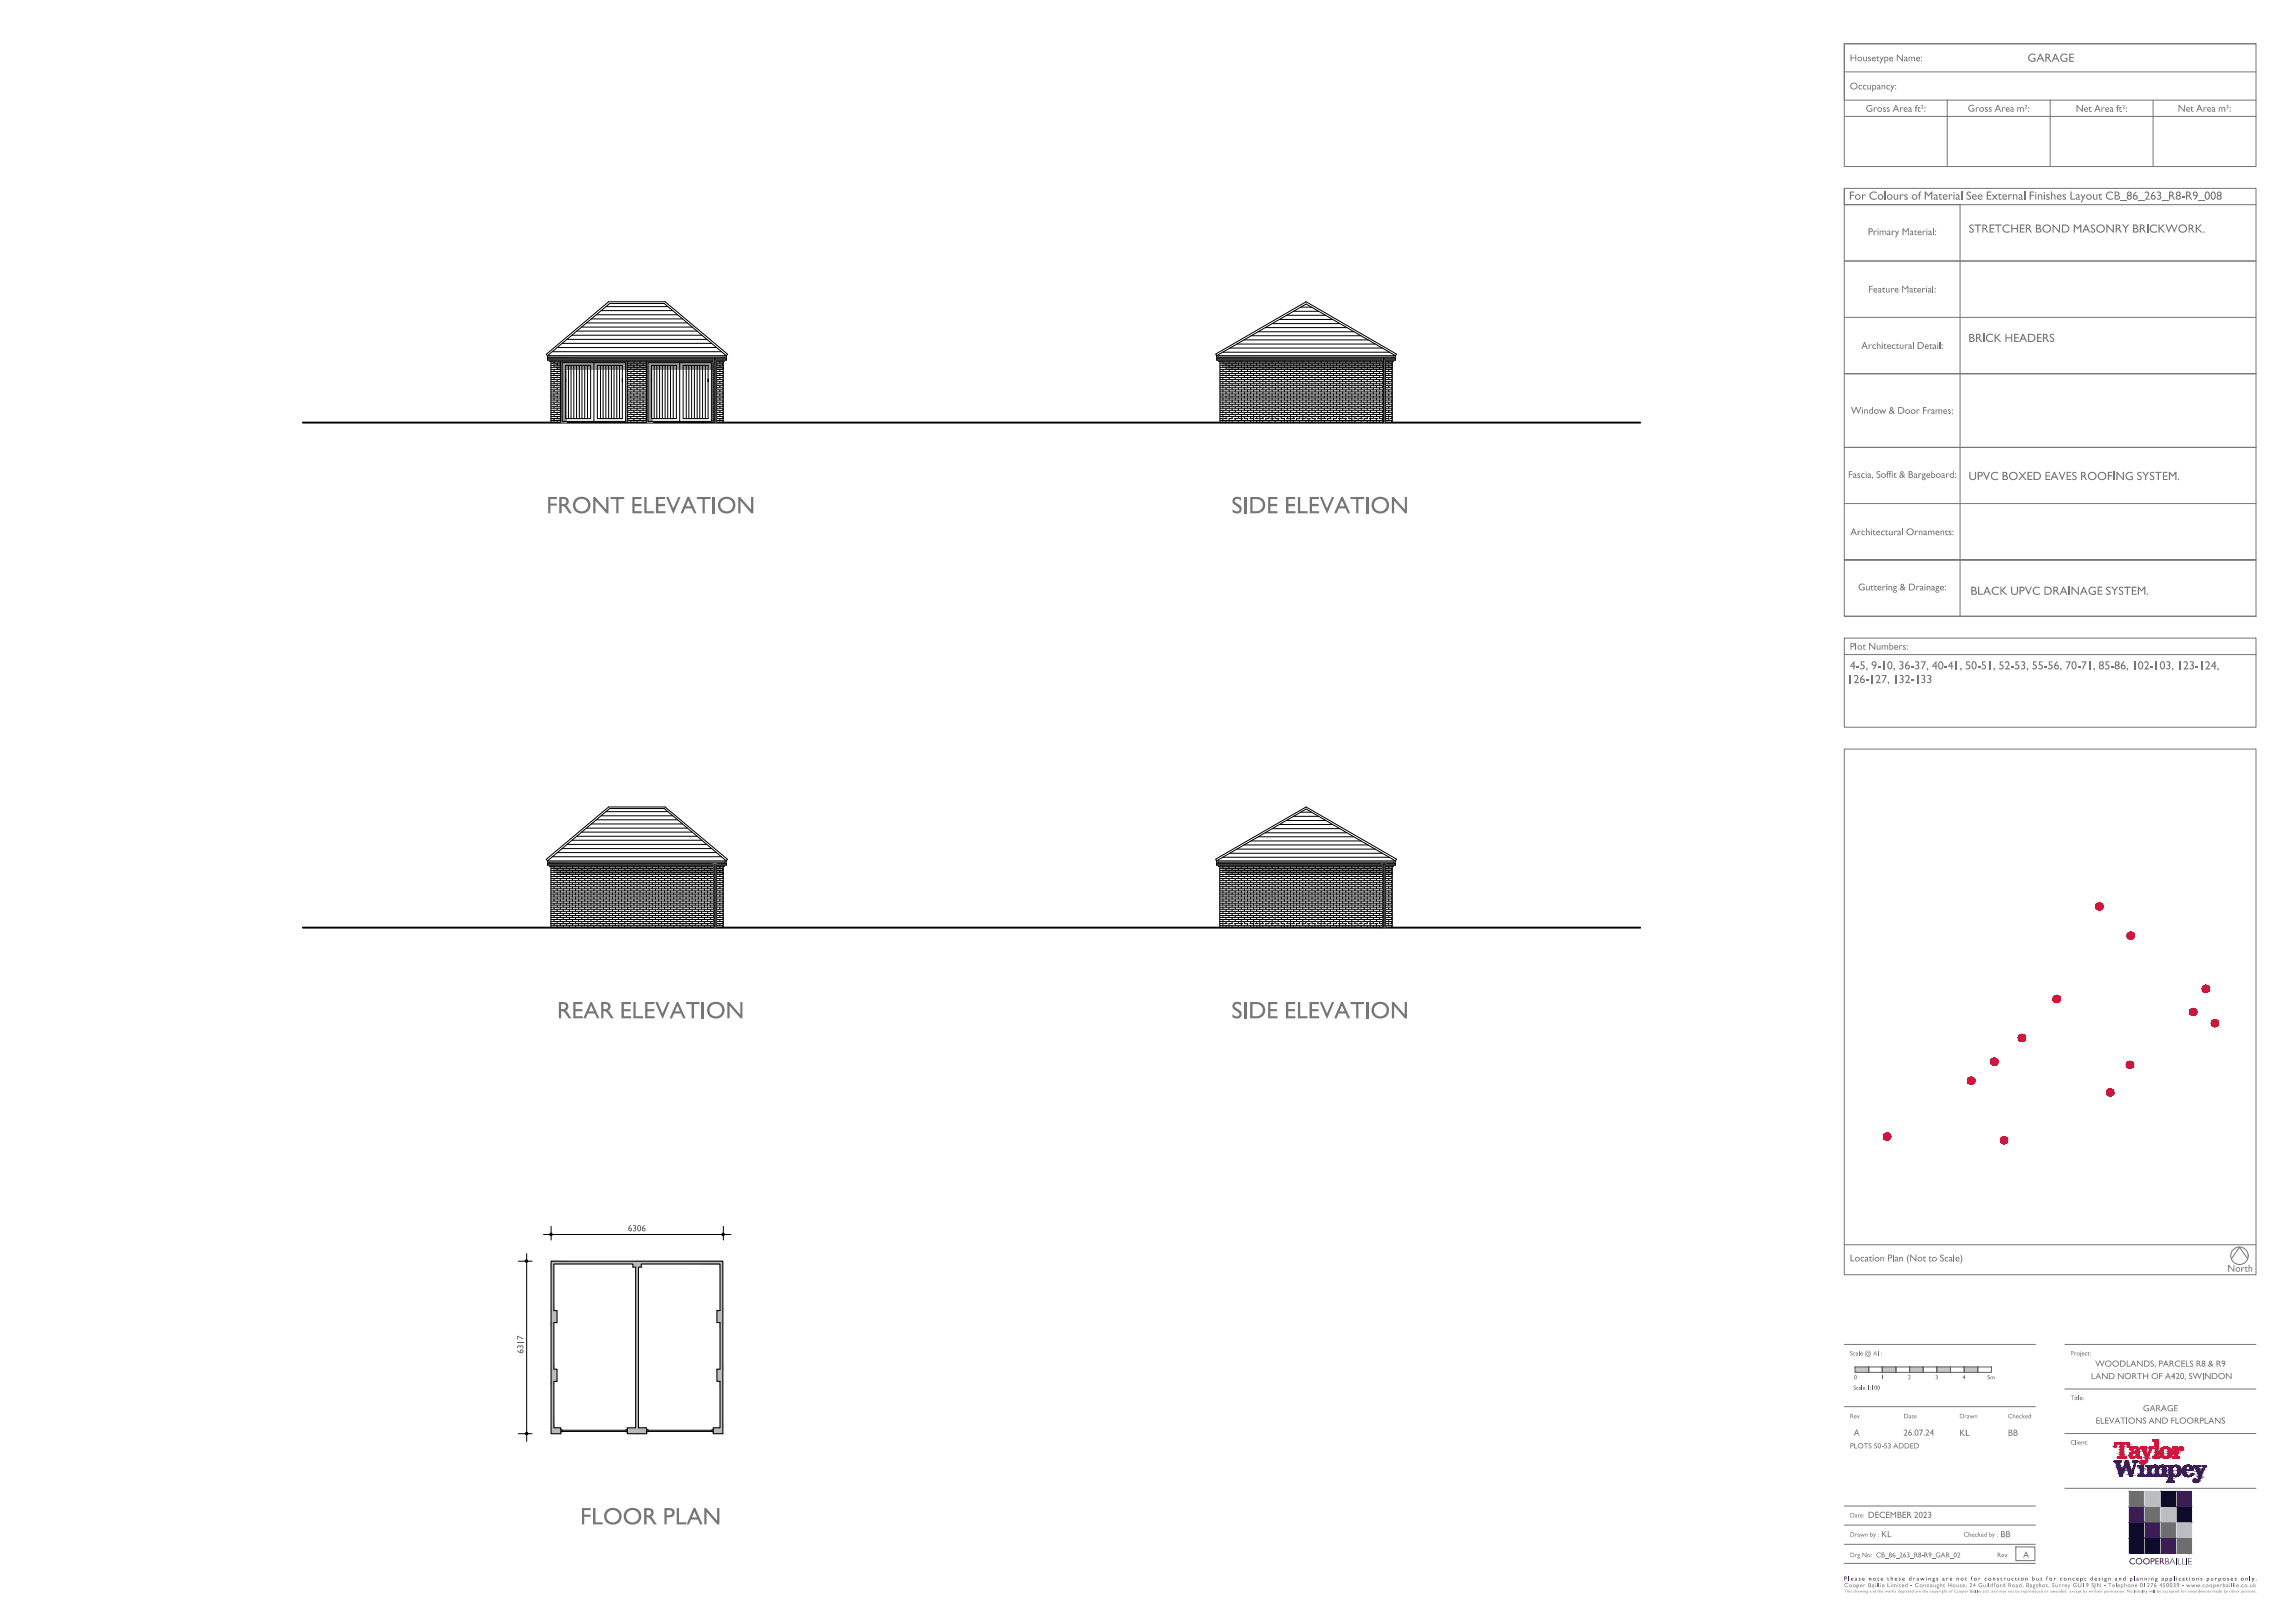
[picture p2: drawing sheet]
<svg xmlns="http://www.w3.org/2000/svg" width="841mm" height="594mm" viewBox="0 0 841 594" stroke-linecap="round" stroke-linejoin="round" font-family="sans-serif">
<defs><g id="words">
<g font-size="8.7" fill="#767676">
<text x="200.2" y="188">FRONT ELEVATION</text>
<text x="451.3" y="188">SIDE ELEVATION</text>
<text x="204.1" y="373">REAR ELEVATION</text>
<text x="451.3" y="373">SIDE ELEVATION</text>
<text x="212.6" y="558.3">FLOOR PLAN</text>
</g>
<g font-size="4.4" fill="#767676">
<text x="743" y="22.6">GARAGE</text>
<text x="677.6" y="73.1">For Colours of Material See External Finishes Layout CB_86_263_R8-R9_008</text>
<text x="721.5" y="85.2">STRETCHER BOND MASONRY BRICKWORK.</text>
<text x="721.3" y="125.3">BRICK HEADERS</text>
<text x="721.4" y="175.8">UPVC BOXED EAVES ROOFING SYSTEM.</text>
<text x="722.1" y="217.8">BLACK UPVC DRAINAGE SYSTEM.</text>
<text x="677.8" y="245.2">4-5, 9-10, 36-37, 40-41, 50-51, 52-53, 55-56, 70-71, 85-86, 102-103, 123-124,</text>
<text x="677" y="250.2">126-127, 132-133</text>
</g>
<g font-size="3.6" fill="#767676">
<text x="677.9" y="22.5">Housetype Name:</text>
<text x="677.9" y="32.7">Occupancy:</text>
<text x="683.7" y="40.9">Gross Area ft²:</text>
<text x="721.1" y="40.9">Gross Area m²:</text>
<text x="760.7" y="40.9">Net Area ft²:</text>
<text x="798.1" y="40.9">Net Area m²:</text>
<text x="684.5" y="86.1">Primary Material:</text>
<text x="684.6" y="107.2">Feature Material:</text>
<text x="682.1" y="127.8">Architectural Detail:</text>
<text x="678.3" y="151.5">Window &amp; Door Frames:</text>
<text x="677.2" y="175">Fascia, Soffit &amp; Bargeboard:</text>
<text x="678.1" y="196">Architectural Ornaments:</text>
<text x="680.9" y="216.3">Guttering &amp; Drainage:</text>
<text x="677.9" y="238">Plot Numbers:</text>
<text x="677.9" y="462">Location Plan (Not to Scale)</text>
<text x="816.3" y="465.8">North</text>
</g>
<g font-size="3.3" fill="#5b5b5b">
<text x="230.1" y="450.9">6306</text>
<text x="191.8" y="495.8" transform="rotate(-90 191.8 495.8)">6317</text>
</g>
<g font-size="3.3" fill="#767676">
<text x="767.8" y="500.5">WOODLANDS, PARCELS R8 &amp; R9</text>
<text x="766.2" y="505.1">LAND NORTH OF A420, SWINDON</text>
<text x="767.9" y="521.4">ELEVATIONS AND FLOORPLANS</text>
<text x="785.3" y="516.9">GARAGE</text>
<text x="679.3" y="525.8">A</text>
<text x="697.5" y="525.8">26.07.24</text>
<text x="718" y="525.9">KL</text>
<text x="735.8" y="525.9">BB</text>
<text x="684.5" y="556">DECEMBER 2023</text>
<text x="689.4" y="563">KL</text>
<text x="733.1" y="563">BB</text>
<text x="741.4" y="570.5">A</text>
</g>
<text font-size="3.3" fill="#0b0931" x="780.2" y="572.9">COOPERBAILLIE</text>
<text font-size="2.8" fill="#767676" x="677.9" y="530.5">PLOTS 50-53 ADDED</text>
<g font-size="2.4" fill="#767676">
<text x="677.9" y="496.5">Scale @ A1:</text>
<text x="758.7" y="496.5">Project:</text>
<text x="758.7" y="512.8">Title:</text>
<text x="677.9" y="519.5">Rev</text>
<text x="697.6" y="519.5">Date</text>
<text x="718" y="519.5">Drawn</text>
<text x="735.8" y="519.5">Checked</text>
<text x="758.7" y="529.1">Client:</text>
<text x="677.9" y="555.8">Date:</text>
<text x="677.9" y="562.8">Drawn by :</text>
<text x="719.5" y="562.8">Checked by :</text>
<text x="677.9" y="570.3">Drg No: CB_86_263_R8-R9_GAR_02</text>
<text x="731.9" y="570.3">Rev:</text>
</g>
<g font-size="2.2" fill="#5e5e5e">
<text x="679.2" y="509">Scale 1:100</text>
<text x="679.4" y="505.2">0</text>
<text x="689.2" y="505.2">1</text>
<text x="699.2" y="505.2">2</text>
<text x="709.2" y="505.2">3</text>
<text x="719.2" y="505.2">4</text>
<text x="728.2" y="505.2">5m</text>
</g>
<text font-size="2.2" fill="#45154b" x="675.7" y="578.9">P l e a s e n o t e t h e s e d r a w i n g s a r e n o t fo r c o n s t r u c t i o n b u t f or c o n c e p t d e s i g n a n d p l a n n i n g a p p l i c a t i o n s p u r p o s e s o n l y .</text>
<g font-size="2.2" fill="#767676">
<text x="675.8" y="581.3">Cooper Baillie Limited - Connaught House, 24 Guildford Road, Bagshot, Surrey GU19</text>
<text x="766.3" y="581.3">5JN - Telephone 01276</text>
<text x="791.2" y="581.3">450039 - www.cooperbaillie.co.uk</text>
</g>
<g font-size="1.5" fill="#767676">
<text x="675.9" y="583.3">This drawing and the works depicted are the copyright of Cooper Baillie Ltd. and may not be reproduced or amended</text>
<text x="758.3" y="583.3">except by written permission. No liability will be accepted for amendments made by other persons.</text>
</g>
</g></defs>
<g fill="none" stroke="#000" stroke-width=".37">
<path d="M213.1 119.8h40.5M214.9 118.3h37M216.7 116.8h33.4M218.5 115.3h29.8M220.3 113.8h26.2M222.1 112.3h22.7M463.6 120h30M466.2 118.5h24.8M468.8 117h19.6M471.5 115.5h14.3M474.1 114h9.1M476.7 112.5h3.9"/>
<path d="M200.6 130.3l-.4-.5 22.8-19.3h20.7l23 19.3-.5 .5M200.6 131.2h65.6v.7h-65.6zM200.6 130.3v.5h65.6v-.5M200.6 130.3h65.6M200.6 130.3l22.8-19.1h20l22.8 19.1M201.3 130.8v1.5h64.2v-1.5M201.9 133h3.6M201.9 133.8h3.6M201.9 134.5h3.6M201.9 135.3h3.6M201.9 136.1h3.6M201.9 136.8h3.6"/>
<path d="M201.9 137.5h3.6M201.9 138.3h3.6M201.9 139h3.6M201.9 139.8h3.6M202.4 128.8h62M203 132.3v.7M203 133.8v.7M203 135.3v.8M203 136.8v.7M203 138.3v.7M203 139.8v.8M204.2 127.3h58.4"/>
<path d="M204.2 133v.8M204.2 134.5v.8M204.2 136.1v.7M204.2 137.5v.8M204.2 139v.8M205.3 132.3v.7M205.3 133.8v.7M205.3 135.3v.8M205.3 136.8v.7M205.3 138.3v.7M205.3 139.8v.8M205.5 132.3v22.5"/>
<path d="M206 125.8h54.8M206 132.8h23.3v21.5h-23.3zM207.3 138.8v-5h9.1v19.5h-9.1v-14.5v1M207.7 124.3h51.3M208.3 133.8v19.5M209.3 133.8v19.5M209.6 122.8h47.7M210.3 133.8v19.5M211.3 133.8v19.5M211.4 121.3h44.1M212.3 133.8v19.5M213.3 133.8v19.5"/>
<path d="M214.3 133.8v19.5M215.3 133.8v19.5M217.6 132.8v21.5M220.1 133.8v19.5M221 133.8v19.5M222 133.8v19.5M223 133.8v19.5M224.1 133.8v19.5M225 133.8v19.5M226 133.8v19.5M227 133.8v19.5M228.1 138.8v-5h-9.2v19.5h9.2v-14.5v1"/>
<path d="M229.8 133h7.1M229.8 133.8h7.1M229.8 134.5h7.1M229.8 135.3h7.1M229.8 136.1h7.1M229.8 136.8h7.1M229.8 137.5h7.1M229.8 138.3h7.1M229.8 139h7.1M229.8 139.8h7.1M229.8 132.3v22.5M230 132.3v.7"/>
<path d="M230 133.8v.7M230 135.3v.8M230 136.8v.7M230 138.3v.7M230 139.8v.8M231.2 133v.8M231.2 134.5v.8M231.2 136.1v.7M231.2 137.5v.8M231.2 139v.8M232.3 132.3v.7M232.3 133.8v.7"/>
<path d="M232.3 135.3v.8M232.3 136.8v.7M232.3 138.3v.7M232.3 139.8v.8M233.5 133v.8M233.5 134.5v.8M233.5 136.1v.7M233.5 137.5v.8M233.5 139v.8M234.5 132.3v.7M234.5 133.8v.7M234.5 135.3v.8"/>
<path d="M234.5 136.8v.7M234.5 138.3v.7M234.5 139.8v.8M235.7 133v.8M235.7 134.5v.8M235.7 136.1v.7M235.7 137.5v.8M235.7 139v.8M236.8 132.3v.7M236.8 133.8v.7M236.8 135.3v.8M236.8 136.8v.7"/>
<path d="M236.8 138.3v.7M236.8 139.8v.8M236.9 132.3v22.5M237.5 132.8h23.2v21.5h-23.2zM238.7 138.8v-5h9.2v19.5h-9.2v-14.5v1M239.7 133.8v19.5M240.7 133.8v19.5M241.7 133.8v19.5M242.7 133.8v19.5M243.7 133.8v19.5M244.7 133.8v19.5M245.7 133.8v19.5"/>
<path d="M246.7 133.8v19.5M249.1 132.8v21.5M251.5 133.8v19.5M252.4 133.8v19.5M253.5 133.8v19.5M254.5 133.8v19.5M255.5 133.8v19.5M256.4 133.8v19.5M257.5 133.8v19.5M258.5 133.8v19.5M259.5 138.8v-5h-9.2v19.5h9.2v-14.5v1M261.3 133h3.7"/>
<path d="M261.3 133.8h3.7M261.3 134.5h3.7M261.3 135.3h3.7M261.3 136.1h3.7M261.3 136.8h3.7M261.3 137.5h3.7M261.3 138.3h3.7M261.3 139h3.7M261.3 139.8h3.7M261.3 132.3v22.5M261.5 132.3v.7M261.5 133.8v.7"/>
<path d="M261.5 135.3v.8M261.5 136.8v.7M261.5 138.3v.7M261.5 139.8v.8M261.7 131.5l.3-.2 .3 .2M261.7 131.6v23.2M262.4 131.6v23.2M262.7 133v.8M262.7 134.5v.8M262.7 136.1v.7M262.7 137.5v.8M262.7 139v.8"/>
<path d="M263.8 132.3v.7M263.8 133.8v.7M263.8 135.3v.8M263.8 136.8v.7M263.8 138.3v.7M263.8 139.8v.8M265 133v.8M265 134.5v.8M265 136.1v.7M265 137.5v.8M265 139v.8M445.9 130.3l-.4-.6 33.1-19.2 33.2 19.2-.4 .6"/>
<path d="M445.9 131.2h65.5v.7h-65.5zM445.9 130.3v.5h65.5v-.5M445.9 130.3h65.5M445.9 130.3l32.7-18.9 32.8 18.9M446.6 130.8v1.5h64.1v-1.5M447.1 133h63.1M447.1 133.8h63.1M447.1 134.5h63.1M447.1 135.3h63.1M447.1 136.1h63.1M447.1 136.8h63.1M447.1 137.5h63.1"/>
<path d="M447.1 138.3h63.1M447.1 139h63.1M447.1 139.8h63.1M448.1 129h61.1M448.1 132.3v.7M448.1 133.8v.7M448.1 135.3v.8M448.1 136.8v.7M448.1 138.3v.7M448.1 139.8v.8M449.3 133v.8M449.3 134.5v.8"/>
<path d="M449.3 136.1v.7M449.3 137.5v.8M449.3 139v.8M450.4 132.3v.7M450.4 133.8v.7M450.4 135.3v.8M450.4 136.8v.7M450.4 138.3v.7M450.4 139.8v.8M450.7 127.5h55.9M451.5 133v.8M451.5 134.5v.8"/>
<path d="M451.5 136.1v.7M451.5 137.5v.8M451.5 139v.8M452.7 132.3v.7M452.7 133.8v.7M452.7 135.3v.8M452.7 136.8v.7M452.7 138.3v.7M452.7 139.8v.8M453.3 126h50.7M453.8 133v.8M453.8 134.5v.8"/>
<path d="M453.8 136.1v.7M453.8 137.5v.8M453.8 139v.8M454.9 132.3v.7M454.9 133.8v.7M454.9 135.3v.8M454.9 136.8v.7M454.9 138.3v.7M454.9 139.8v.8M455.9 124.5h45.5M456 133v.8M456 134.5v.8"/>
<path d="M456 136.1v.7M456 137.5v.8M456 139v.8M457.2 132.3v.7M457.2 133.8v.7M457.2 135.3v.8M457.2 136.8v.7M457.2 138.3v.7M457.2 139.8v.8M458.3 133v.8M458.3 134.5v.8M458.3 136.1v.7"/>
<path d="M458.3 137.5v.8M458.3 139v.8M458.4 123h40.4M459.4 132.3v.7M459.4 133.8v.7M459.4 135.3v.8M459.4 136.8v.7M459.4 138.3v.7M459.4 139.8v.8M460.5 133v.8M460.5 134.5v.8M460.5 136.1v.7"/>
<path d="M460.5 137.5v.8M460.5 139v.8M461 121.5h35.2M461.7 132.3v.7M461.7 133.8v.7M461.7 135.3v.8M461.7 136.8v.7M461.7 138.3v.7M461.7 139.8v.8M462.8 133v.8M462.8 134.5v.8M462.8 136.1v.7"/>
<path d="M462.8 137.5v.8M462.8 139v.8M463.9 132.3v.7M463.9 133.8v.7M463.9 135.3v.8M463.9 136.8v.7M463.9 138.3v.7M463.9 139.8v.8M465 133v.8M465 134.5v.8M465 136.1v.7M465 137.5v.8"/>
<path d="M465 139v.8M466.2 132.3v.7M466.2 133.8v.7M466.2 135.3v.8M466.2 136.8v.7M466.2 138.3v.7M466.2 139.8v.8M467.3 133v.8M467.3 134.5v.8M467.3 136.1v.7M467.3 137.5v.8M467.3 139v.8"/>
<path d="M468.4 132.3v.7M468.4 133.8v.7M468.4 135.3v.8M468.4 136.8v.7M468.4 138.3v.7M468.4 139.8v.8M469.5 133v.8M469.5 134.5v.8M469.5 136.1v.7M469.5 137.5v.8M469.5 139v.8M470.7 132.3v.7"/>
<path d="M470.7 133.8v.7M470.7 135.3v.8M470.7 136.8v.7M470.7 138.3v.7M470.7 139.8v.8M471.8 133v.8M471.8 134.5v.8M471.8 136.1v.7M471.8 137.5v.8M471.8 139v.8M472.9 132.3v.7M472.9 133.8v.7"/>
<path d="M472.9 135.3v.8M472.9 136.8v.7M472.9 138.3v.7M472.9 139.8v.8M474.1 133v.8M474.1 134.5v.8M474.1 136.1v.7M474.1 137.5v.8M474.1 139v.8M475.2 132.3v.7M475.2 133.8v.7M475.2 135.3v.8"/>
<path d="M475.2 136.8v.7M475.2 138.3v.7M475.2 139.8v.8M476.3 133v.8M476.3 134.5v.8M476.3 136.1v.7M476.3 137.5v.8M476.3 139v.8M477.4 132.3v.7M477.4 133.8v.7M477.4 135.3v.8M477.4 136.8v.7"/>
<path d="M477.4 138.3v.7M477.4 139.8v.8M478.6 133v.8M478.6 134.5v.8M478.6 136.1v.7M478.6 137.5v.8M478.6 139v.8M479.6 132.3v.7M479.6 133.8v.7M479.6 135.3v.8M479.6 136.8v.7M479.6 138.3v.7"/>
<path d="M479.6 139.8v.8M480.8 133v.8M480.8 134.5v.8M480.8 136.1v.7M480.8 137.5v.8M480.8 139v.8M481.9 132.3v.7M481.9 133.8v.7M481.9 135.3v.8M481.9 136.8v.7M481.9 138.3v.7M481.9 139.8v.8"/>
<path d="M483.1 133v.8M483.1 134.5v.8M483.1 136.1v.7M483.1 137.5v.8M483.1 139v.8M484.2 132.3v.7M484.2 133.8v.7M484.2 135.3v.8M484.2 136.8v.7M484.2 138.3v.7M484.2 139.8v.8M485.3 133v.8"/>
<path d="M485.3 134.5v.8M485.3 136.1v.7M485.3 137.5v.8M485.3 139v.8M486.4 132.3v.7M486.4 133.8v.7M486.4 135.3v.8M486.4 136.8v.7M486.4 138.3v.7M486.4 139.8v.8M487.5 133v.8M487.5 134.5v.8"/>
<path d="M487.5 136.1v.7M487.5 137.5v.8M487.5 139v.8M488.7 132.3v.7M488.7 133.8v.7M488.7 135.3v.8M488.7 136.8v.7M488.7 138.3v.7M488.7 139.8v.8M489.8 133v.8M489.8 134.5v.8M489.8 136.1v.7"/>
<path d="M489.8 137.5v.8M489.8 139v.8M490.9 132.3v.7M490.9 133.8v.7M490.9 135.3v.8M490.9 136.8v.7M490.9 138.3v.7M490.9 139.8v.8M492 133v.8M492 134.5v.8M492 136.1v.7M492 137.5v.8"/>
<path d="M492 139v.8M493.2 132.3v.7M493.2 133.8v.7M493.2 135.3v.8M493.2 136.8v.7M493.2 138.3v.7M493.2 139.8v.8M494.3 133v.8M494.3 134.5v.8M494.3 136.1v.7M494.3 137.5v.8M494.3 139v.8"/>
<path d="M495.4 132.3v.7M495.4 133.8v.7M495.4 135.3v.8M495.4 136.8v.7M495.4 138.3v.7M495.4 139.8v.8M496.5 133v.8M496.5 134.5v.8M496.5 136.1v.7M496.5 137.5v.8M496.5 139v.8M497.7 132.3v.7"/>
<path d="M497.7 133.8v.7M497.7 135.3v.8M497.7 136.8v.7M497.7 138.3v.7M497.7 139.8v.8M498.8 133v.8M498.8 134.5v.8M498.8 136.1v.7M498.8 137.5v.8M498.8 139v.8M499.9 132.3v.7M499.9 133.8v.7"/>
<path d="M499.9 135.3v.8M499.9 136.8v.7M499.9 138.3v.7M499.9 139.8v.8M501 133v.8M501 134.5v.8M501 136.1v.7M501 137.5v.8M501 139v.8M502.2 132.3v.7M502.2 133.8v.7M502.2 135.3v.8"/>
<path d="M502.2 136.8v.7M502.2 138.3v.7M502.2 139.8v.8M503.3 133v.8M503.3 134.5v.8M503.3 136.1v.7M503.3 137.5v.8M503.3 139v.8M504.4 132.3v.7M504.4 133.8v.7M504.4 135.3v.8M504.4 136.8v.7"/>
<path d="M504.4 138.3v.7M504.4 139.8v.8M505.6 133v.8M505.6 134.5v.8M505.6 136.1v.7M505.6 137.5v.8M505.6 139v.8M506.7 132.3v.7M506.7 133.8v.7M506.7 135.3v.8M506.7 136.8v.7M506.7 138.3v.7"/>
<path d="M506.7 139.8v.8M506.9 131.5l.3-.2 .4 .2M506.9 131.6v23.2M507.6 131.6v23.2M507.8 133v.8M507.8 134.5v.8M507.8 136.1v.7M507.8 137.5v.8M507.8 139v.8M508.9 132.3v.7M508.9 133.8v.7M508.9 135.3v.8"/>
<path d="M508.9 136.8v.7M508.9 138.3v.7M508.9 139.8v.8M510.1 133v.8M510.1 134.5v.8M510.1 136.1v.7M510.1 137.5v.8M510.1 139v.8M201.9 140.6h3.6M201.9 141.3h3.6M201.9 142h3.6M201.9 142.8h3.6"/>
<path d="M201.9 143.5h3.6M201.9 144.3h3.6M201.9 145.1h3.6M201.9 145.8h3.6M201.9 146.5h3.6M201.9 147.3h3.6M201.9 148.1h3.6M201.9 148.8h3.6M201.9 149.5h3.6M201.9 150.3h3.6M201.9 151h3.6M201.9 151.8h3.6"/>
<path d="M201.9 152.6h3.6M201.9 153.3h3.6M201.9 154h3.6M203 154.8h.1M203 141.3v.7M203 142.8v.7M203 144.3v.8M203 145.8v.7M203 147.3v.8M203 148.8v.7M203 150.3v.7M203 151.8v.8"/>
<path d="M203 153.3v.7M204.2 140.6v.7M204.2 142v.8M204.2 143.5v.8M204.2 145.1v.7M204.2 146.5v.8M204.2 148.1v.7M204.2 149.5v.8M204.2 151v.8M204.2 152.6v.7M204.2 154v.8M205.3 141.3v.7"/>
<path d="M205.3 142.8v.7M205.3 144.3v.8M205.3 145.8v.7M205.3 147.3v.8M205.3 148.8v.7M205.3 150.3v.7M205.3 151.8v.8M205.3 153.3v.7M229.8 140.6h7.1M229.8 141.3h7.1M229.8 142h7.1M229.8 142.8h7.1"/>
<path d="M229.8 143.5h7.1M229.8 144.3h7.1M229.8 145.1h7.1M229.8 145.8h7.1M229.8 146.5h7.1M229.8 147.3h7.1M229.8 148.1h7.1M229.8 148.8h7.1M229.8 149.5h7.1M229.8 150.3h7.1M229.8 151h7.1M229.8 151.8h7.1"/>
<path d="M229.8 152.6h7.1M229.8 153.3h7.1M229.8 154h7.1M230 141.3v.7M230 142.8v.7M230 144.3v.8M230 145.8v.7M230 147.3v.8M230 148.8v.7M230 150.3v.7M230 151.8v.8M230 153.3v.7"/>
<path d="M231.2 140.6v.7M231.2 142v.8M231.2 143.5v.8M231.2 145.1v.7M231.2 146.5v.8M231.2 148.1v.7M231.2 149.5v.8M231.2 151v.8M231.2 152.6v.7M231.2 154v.8M232.3 154.8h.1M232.3 141.3v.7"/>
<path d="M232.3 142.8v.7M232.3 144.3v.8M232.3 145.8v.7M232.3 147.3v.8M232.3 148.8v.7M232.3 150.3v.7M232.3 151.8v.8M232.3 153.3v.7M233.5 140.6v.7M233.5 142v.8M233.5 143.5v.8M233.5 145.1v.7"/>
<path d="M233.5 146.5v.8M233.5 148.1v.7M233.5 149.5v.8M233.5 151v.8M233.5 152.6v.7M233.5 154v.8M234.5 141.3v.7M234.5 142.8v.7M234.5 144.3v.8M234.5 145.8v.7M234.5 147.3v.8M234.5 148.8v.7"/>
<path d="M234.5 150.3v.7M234.5 151.8v.8M234.5 153.3v.7M235.7 140.6v.7M235.7 142v.8M235.7 143.5v.8M235.7 145.1v.7M235.7 146.5v.8M235.7 148.1v.7M235.7 149.5v.8M235.7 151v.8M235.7 152.6v.7"/>
<path d="M235.7 154v.8M236.8 141.3v.7M236.8 142.8v.7M236.8 144.3v.8M236.8 145.8v.7M236.8 147.3v.8M236.8 148.8v.7M236.8 150.3v.7M236.8 151.8v.8M236.8 153.3v.7M261.3 140.6h3.7M261.3 141.3h3.7"/>
<path d="M261.3 142h3.7M261.3 142.8h3.7M261.3 143.5h3.7M261.3 144.3h3.7M261.3 145.1h3.7M261.3 145.8h3.7M261.3 146.5h3.7M261.3 147.3h3.7M261.3 148.1h3.7M261.3 148.8h3.7M261.3 149.5h3.7M261.3 150.3h3.7"/>
<path d="M261.3 151h3.7M261.3 151.8h3.7M261.3 152.6h3.7M261.3 153.3h3.7M261.3 154h3.7M261.5 154.8h.1M261.5 141.3v.7M261.5 142.8v.7M261.5 144.3v.8M261.5 145.8v.7M261.5 147.3v.8M261.5 148.8v.7"/>
<path d="M261.5 150.3v.7M261.5 151.8v.8M261.5 153.3v.7M262.7 140.6v.7M262.7 142v.8M262.7 143.5v.8M262.7 145.1v.7M262.7 146.5v.8M262.7 148.1v.7M262.7 149.5v.8M262.7 151v.8M262.7 152.6v.7"/>
<path d="M262.7 154v.8M263.8 154.8h.1M263.8 141.3v.7M263.8 142.8v.7M263.8 144.3v.8M263.8 145.8v.7M263.8 147.3v.8M263.8 148.8v.7M263.8 150.3v.7M263.8 151.8v.8M263.8 153.3v.7M265 140.6v.7"/>
<path d="M265 142v.8M265 143.5v.8M265 145.1v.7M265 146.5v.8M265 148.1v.7M265 149.5v.8M265 151v.8M265 152.6v.7M265 154v.8M447.1 140.6h63.1M447.1 141.3h63.1M447.1 142h63.1"/>
<path d="M447.1 142.8h63.1M447.1 143.5h63.1M447.1 144.3h63.1M447.1 145.1h63.1M447.1 145.8h63.1M447.1 146.5h63.1M447.1 147.3h63.1M447.1 148.1h63.1M447.1 148.8h63.1M447.1 149.5h63.1M447.1 150.3h63.1M447.1 151h63.1"/>
<path d="M447.1 151.8h63.1M447.1 152.6h63.1M447.1 153.3h.7M447.1 154h63.1M448.1 154.8h.1M448.1 153.3h.1M448.1 141.3v.7M448.1 142.8v.7M448.1 144.3v.8M448.1 145.8v.7M448.1 147.3v.8M448.1 148.8v.7"/>
<path d="M448.1 150.3v.7M448.1 151.8v.8M448.1 153.3v.7M448.5 153.3h1.2M449.3 140.6v.7M449.3 142v.8M449.3 143.5v.8M449.3 145.1v.7M449.3 146.5v.8M449.3 148.1v.7M449.3 149.5v.8M449.3 151v.8"/>
<path d="M449.3 152.6v.7M449.3 154v.8M450.4 153.3h1.2M450.4 154.8h.1M450.4 141.3v.7M450.4 142.8v.7M450.4 144.3v.8M450.4 145.8v.7M450.4 147.3v.8M450.4 148.8v.7M450.4 150.3v.7M450.4 151.8v.8"/>
<path d="M450.4 153.3v.7M451.5 140.6v.7M451.5 142v.8M451.5 143.5v.8M451.5 145.1v.7M451.5 146.5v.8M451.5 148.1v.7M451.5 149.5v.8M451.5 151v.8M451.5 152.6v.7M451.5 154v.8M452.3 153.3h1.2"/>
<path d="M452.7 141.3v.7M452.7 142.8v.7M452.7 144.3v.8M452.7 145.8v.7M452.7 147.3v.8M452.7 148.8v.7M452.7 150.3v.7M452.7 151.8v.8M452.7 153.3v.7M453.8 140.6v.7M453.8 142v.8M453.8 143.5v.8"/>
<path d="M453.8 145.1v.7M453.8 146.5v.8M453.8 148.1v.7M453.8 149.5v.8M453.8 151v.8M453.8 152.6v.7M453.8 154v.8M454.2 153.3h1.3M454.9 153.3h.1M454.9 141.3v.7M454.9 142.8v.7M454.9 144.3v.8"/>
<path d="M454.9 145.8v.7M454.9 147.3v.8M454.9 148.8v.7M454.9 150.3v.7M454.9 151.8v.8M454.9 153.3v.7M456 152.6l.1 .7h1.3M456 140.6v.7M456 142v.8M456 143.5v.8M456 145.1v.7M456 146.5v.8"/>
<path d="M456 148.1v.7M456 149.5v.8M456 151v.8M456 154v.8M457.2 141.3v.7M457.2 142.8v.7M457.2 144.3v.8M457.2 145.8v.7M457.2 147.3v.8M457.2 148.8v.7M457.2 150.3v.7M457.2 151.8v.8"/>
<path d="M457.2 153.3v.7M458 153.3h1.3M458.3 140.6v.7M458.3 142v.8M458.3 143.5v.8M458.3 145.1v.7M458.3 146.5v.8M458.3 148.1v.7M458.3 149.5v.8M458.3 151v.8M458.3 152.6v.7M458.3 154v.8"/>
<path d="M459.4 154.8h.1M459.4 153.3h.1M459.4 141.3v.7M459.4 142.8v.7M459.4 144.3v.8M459.4 145.8v.7M459.4 147.3v.8M459.4 148.8v.7M459.4 150.3v.7M459.4 151.8v.8M459.4 153.3v.7M459.9 153.3h1.3"/>
<path d="M460.5 140.6v.7M460.5 142v.8M460.5 143.5v.8M460.5 145.1v.7M460.5 146.5v.8M460.5 148.1v.7M460.5 149.5v.8M460.5 151v.8M460.5 152.6v.7M460.5 154v.8M461.7 154.8h.1M461.7 153.3h.1"/>
<path d="M461.7 141.3v.7M461.7 142.8v.7M461.7 144.3v.8M461.7 145.8v.7M461.7 147.3v.8M461.7 148.8v.7M461.7 150.3v.7M461.7 151.8v.8M461.7 153.3v.7M461.8 153.3h1.3M462.8 140.6v.7M462.8 142v.8"/>
<path d="M462.8 143.5v.8M462.8 145.1v.7M462.8 146.5v.8M462.8 148.1v.7M462.8 149.5v.8M462.8 151v.8M462.8 152.6v.7M462.8 154v.8M463.7 153.3h1.3M463.9 141.3v.7M463.9 142.8v.7M463.9 144.3v.8"/>
<path d="M463.9 145.8v.7M463.9 147.3v.8M463.9 148.8v.7M463.9 150.3v.7M463.9 151.8v.8M463.9 153.3v.7M465 140.6v.7M465 142v.8M465 143.5v.8M465 145.1v.7M465 146.5v.8M465 148.1v.7"/>
<path d="M465 149.5v.8M465 151v.8M465 152.6v.7M465 154v.8M465.6 153.3h1.3M466.2 153.3h.1M466.2 141.3v.7M466.2 142.8v.7M466.2 144.3v.8M466.2 145.8v.7M466.2 147.3v.8M466.2 148.8v.7"/>
<path d="M466.2 150.3v.7M466.2 151.8v.8M466.2 153.3v.7M467.3 154v.8M467.3 140.6v.7M467.3 142v.8M467.3 143.5v.8M467.3 145.1v.7M467.3 146.5v.8M467.3 148.1v.7M467.3 149.5v.8M467.3 151v.8"/>
<path d="M467.3 152.6v.7M467.5 153.3h1.3M468.4 141.3v.7M468.4 142.8v.7M468.4 144.3v.8M468.4 145.8v.7M468.4 147.3v.8M468.4 148.8v.7M468.4 150.3v.7M468.4 151.8v.8M468.4 153.3v.7M469.4 153.3h1.3v.7"/>
<path d="M469.5 140.6v.7M469.5 142v.8M469.5 143.5v.8M469.5 145.1v.7M469.5 146.5v.8M469.5 148.1v.7M469.5 149.5v.8M469.5 151v.8M469.5 152.6v.7M469.5 154v.8M470.7 154.8h.1M470.7 141.3v.7"/>
<path d="M470.7 142.8v.7M470.7 144.3v.8M470.7 145.8v.7M470.7 147.3v.8M470.7 148.8v.7M470.7 150.3v.7M470.7 151.8v.8M471.3 153.3h1.3M471.8 140.6v.7M471.8 142v.8M471.8 143.5v.8M471.8 145.1v.7"/>
<path d="M471.8 146.5v.8M471.8 148.1v.7M471.8 149.5v.8M471.8 151v.8M471.8 152.6v.7M471.8 154v.8M472.9 154.8h.1M472.9 153.3h.1M472.9 141.3v.7M472.9 142.8v.7M472.9 144.3v.8M472.9 145.8v.7"/>
<path d="M472.9 147.3v.8M472.9 148.8v.7M472.9 150.3v.7M472.9 151.8v.8M472.9 153.3v.7M473.2 153.3h1.3M474.1 140.6v.7M474.1 142v.8M474.1 143.5v.8M474.1 145.1v.7M474.1 146.5v.8M474.1 148.1v.7"/>
<path d="M474.1 149.5v.8M474.1 151v.8M474.1 152.6v.7M474.1 154v.8M475.2 141.3v.7M475.2 142.8v.7M475.2 144.3v.8M475.2 145.8v.7M475.2 147.3v.8M475.2 148.8v.7M475.2 150.3v.7M475.2 151.8v.8"/>
<path d="M476.3 140.6v.7M476.3 142v.8M476.3 143.5v.8M476.3 145.1v.7M476.3 146.5v.8M476.3 148.1v.7M476.3 149.5v.8M476.3 151v.8M476.3 152.6v.7M476.3 154v.8M476.4 153.3h-1.3v.7M477 153.3h1.3"/>
<path d="M477.4 153.3h.1M477.4 141.3v.7M477.4 142.8v.7M477.4 144.3v.8M477.4 145.8v.7M477.4 147.3v.8M477.4 148.8v.7M477.4 150.3v.7M477.4 151.8v.8M477.4 153.3v.7M478.6 140.6v.7M478.6 142v.8"/>
<path d="M478.6 143.5v.8M478.6 145.1v.7M478.6 146.5v.8M478.6 148.1v.7M478.6 149.5v.8M478.6 151v.8M478.6 152.6v.7M478.6 154v.8M478.9 153.3h1.3M479.6 154.8h.1M479.6 141.3v.7M479.6 142.8v.7"/>
<path d="M479.6 144.3v.8M479.6 145.8v.7M479.6 147.3v.8M479.6 148.8v.7M479.6 150.3v.7M479.6 151.8v.8M479.6 153.3v.7M480.8 140.6v.7M480.8 142v.8M480.8 143.5v.8M480.8 145.1v.7M480.8 146.5v.8"/>
<path d="M480.8 148.1v.7M480.8 149.5v.8M480.8 151v.8M480.8 152.6v.7M480.8 154v.8M480.9 153.3h1.2M481.9 154.8h.1M481.9 141.3v.7M481.9 142.8v.7M481.9 144.3v.8M481.9 145.8v.7M481.9 147.3v.8"/>
<path d="M481.9 148.8v.7M481.9 150.3v.7M481.9 151.8v.8M481.9 153.3v.7M482.8 153.3h1.2M483.1 140.6v.7M483.1 142v.8M483.1 143.5v.8M483.1 145.1v.7M483.1 146.5v.8M483.1 148.1v.7M483.1 149.5v.8"/>
<path d="M483.1 151v.8M483.1 152.6v.7M483.1 154v.8M484.2 154.8h.1M484.2 153.3h.1M484.2 141.3v.7M484.2 142.8v.7M484.2 144.3v.8M484.2 145.8v.7M484.2 147.3v.8M484.2 148.8v.7M484.2 150.3v.7"/>
<path d="M484.2 151.8v.8M484.2 153.3v.7M484.7 153.3h1.2M485.3 140.6v.7M485.3 142v.8M485.3 143.5v.8M485.3 145.1v.7M485.3 146.5v.8M485.3 148.1v.7M485.3 149.5v.8M485.3 151v.8M485.3 152.6v.7"/>
<path d="M485.3 154v.8M486.4 141.3v.7M486.4 142.8v.7M486.4 144.3v.8M486.4 145.8v.7M486.4 147.3v.8M486.4 148.8v.7M486.4 150.3v.7M486.4 151.8v.8M486.4 153.3v.7M486.6 153.3h1.2M487.5 140.6v.7"/>
<path d="M487.5 142v.8M487.5 143.5v.8M487.5 145.1v.7M487.5 146.5v.8M487.5 148.1v.7M487.5 149.5v.8M487.5 151v.8M487.5 152.6v.7M487.5 154v.8M488.7 141.3v.7M488.7 142.8v.7M488.7 144.3v.8"/>
<path d="M488.7 145.8v.7M488.7 147.3v.8M488.7 148.8v.7M488.7 150.3v.7M488.7 151.8v.8M488.7 153.3v.7M489.8 152.6l-.1 .7h-1.2M489.8 140.6v.7M489.8 142v.8M489.8 143.5v.8M489.8 145.1v.7M489.8 146.5v.8"/>
<path d="M489.8 148.1v.7M489.8 149.5v.8M489.8 151v.8M489.8 154v.8M490.4 153.3h1.2M490.9 154.8h.1M490.9 153.3h.1M490.9 141.3v.7M490.9 142.8v.7M490.9 144.3v.8M490.9 145.8v.7M490.9 147.3v.8"/>
<path d="M490.9 148.8v.7M490.9 150.3v.7M490.9 151.8v.8M490.9 153.3v.7M492 140.6v.7M492 142v.8M492 143.5v.8M492 145.1v.7M492 146.5v.8M492 148.1v.7M492 149.5v.8M492 151v.8"/>
<path d="M492 152.6v.7M492 154v.8M492.3 153.3h1.3M493.2 154.8h.1M493.2 141.3v.7M493.2 142.8v.7M493.2 144.3v.8M493.2 145.8v.7M493.2 147.3v.8M493.2 148.8v.7M493.2 150.3v.7M493.2 151.8v.8"/>
<path d="M493.2 153.3v.7M494.2 153.3h1.3M494.3 140.6v.7M494.3 142v.8M494.3 143.5v.8M494.3 145.1v.7M494.3 146.5v.8M494.3 148.1v.7M494.3 149.5v.8M494.3 151v.8M494.3 152.6v.7M494.3 154v.8"/>
<path d="M495.4 154.8h.1M495.4 153.3h.1M495.4 141.3v.7M495.4 142.8v.7M495.4 144.3v.8M495.4 145.8v.7M495.4 147.3v.8M495.4 148.8v.7M495.4 150.3v.7M495.4 151.8v.8M495.4 153.3v.7M496.1 153.3h1.3"/>
<path d="M496.5 140.6v.7M496.5 142v.8M496.5 143.5v.8M496.5 145.1v.7M496.5 146.5v.8M496.5 148.1v.7M496.5 149.5v.8M496.5 151v.8M496.5 152.6v.7M496.5 154v.8M497.7 141.3v.7M497.7 142.8v.7"/>
<path d="M497.7 144.3v.8M497.7 145.8v.7M497.7 147.3v.8M497.7 148.8v.7M497.7 150.3v.7M497.7 151.8v.8M497.7 153.3v.7M498 153.3h1.3M498.8 140.6v.7M498.8 142v.8M498.8 143.5v.8M498.8 145.1v.7"/>
<path d="M498.8 146.5v.8M498.8 148.1v.7M498.8 149.5v.8M498.8 151v.8M498.8 152.6v.7M498.8 154v.8M499.9 141.3v.7M499.9 142.8v.7M499.9 144.3v.8M499.9 145.8v.7M499.9 147.3v.8M499.9 148.8v.7"/>
<path d="M499.9 150.3v.7M499.9 151.8v.8M501 140.6v.7M501 142v.8M501 143.5v.8M501 145.1v.7M501 146.5v.8M501 148.1v.7M501 149.5v.8M501 151v.8M501 152.6v.7M501 154v.8"/>
<path d="M501.2 153.3h-1.3v.7M501.8 153.3h1.3M502.2 154.8h.1M502.2 153.3h.1M502.2 141.3v.7M502.2 142.8v.7M502.2 144.3v.8M502.2 145.8v.7M502.2 147.3v.8M502.2 148.8v.7M502.2 150.3v.7M502.2 151.8v.8"/>
<path d="M502.2 153.3v.7M503.3 140.6v.7M503.3 142v.8M503.3 143.5v.8M503.3 145.1v.7M503.3 146.5v.8M503.3 148.1v.7M503.3 149.5v.8M503.3 151v.8M503.3 152.6v.7M503.3 154v.8M503.7 153.3h1.3"/>
<path d="M504.4 154.8h.1M504.4 141.3v.7M504.4 142.8v.7M504.4 144.3v.8M504.4 145.8v.7M504.4 147.3v.8M504.4 148.8v.7M504.4 150.3v.7M504.4 151.8v.8M504.4 153.3v.7M505.6 140.6v.7M505.6 142v.8"/>
<path d="M505.6 143.5v.8M505.6 145.1v.7M505.6 146.5v.8M505.6 148.1v.7M505.6 149.5v.8M505.6 151v.8M505.6 152.6v.7M505.6 154v.8M505.6 153.3h1.3M506.7 154.8h.1M506.7 153.3h.1M506.7 141.3v.7"/>
<path d="M506.7 142.8v.7M506.7 144.3v.8M506.7 145.8v.7M506.7 147.3v.8M506.7 148.8v.7M506.7 150.3v.7M506.7 151.8v.8M506.7 153.3v.7M507.5 153.3h1.3M507.8 140.6v.7M507.8 142v.8M507.8 143.5v.8"/>
<path d="M507.8 145.1v.7M507.8 146.5v.8M507.8 148.1v.7M507.8 149.5v.8M507.8 151v.8M507.8 152.6v.7M507.8 154v.8M508.9 153.3h.1M508.9 141.3v.7M508.9 142.8v.7M508.9 144.3v.8M508.9 145.8v.7"/>
<path d="M508.9 147.3v.8M508.9 148.8v.7M508.9 150.3v.7M508.9 151.8v.8M508.9 153.3v.7M509.4 153.3h.8M510.1 140.6v.7M510.1 142v.8M510.1 143.5v.8M510.1 145.1v.7M510.1 146.5v.8M510.1 148.1v.7"/>
<path d="M510.1 149.5v.8M510.1 151v.8M510.1 152.6v.7M510.1 154v.8M220.3 298.8h26.2M222.1 297.3h22.7M474.1 299h9.1M476.7 297.5h3.9M200.6 315.3l-.4-.6 22.8-19.1h20.7l22.9 19.1-.4 .6M200.6 315.3v.5h65.6v-.5M200.6 316.2h65.6v.6h-65.6zM200.6 315.3h65.6"/>
<path d="M200.6 315.3l22.8-19.2h20l22.8 19.2M201.3 315.8v1.5h64.2v-1.5M201.9 318h59.8M201.9 318.8h59.8M201.9 319.5h59.8M202.4 313.8h62M203 317.3v.7M203 318.8v.7M204.2 312.3h58.4M204.2 318v.8M204.2 319.5v.8M205.3 317.3v.7"/>
<path d="M205.3 318.8v.7M206 310.8h54.8M206.4 318v.8M206.4 319.5v.8M207.5 317.3v.7M207.5 318.8v.7M207.7 309.3h51.3M208.7 318v.8M208.7 319.5v.8M209.6 307.8h47.7M209.8 317.3v.7M209.8 318.8v.7"/>
<path d="M210.9 318v.8M210.9 319.5v.8M211.4 306.3h44.1M212.1 317.3v.7M212.1 318.8v.7M213.1 304.8h40.5M213.2 318v.8M213.2 319.5v.8M214.3 317.3v.7M214.3 318.8v.7M214.9 303.3h37M215.4 318v.8"/>
<path d="M215.4 319.5v.8M216.6 317.3v.7M216.6 318.8v.7M216.7 301.8h33.4M217.6 318v.8M217.6 319.5v.8M218.5 300.3h29.8M218.8 317.3v.7M218.8 318.8v.7M219.9 318v.8M219.9 319.5v.8M221.1 317.3v.7"/>
<path d="M221.1 318.8v.7M222.2 318v.8M222.2 319.5v.8M223.3 317.3v.7M223.3 318.8v.7M224.4 318v.8M224.4 319.5v.8M225.5 317.3v.7M225.5 318.8v.7M226.7 318v.8M226.7 319.5v.8M227.8 317.3v.7"/>
<path d="M227.8 318.8v.7M228.9 318v.8M228.9 319.5v.8M230 317.3v.7M230 318.8v.7M231.2 318v.8M231.2 319.5v.8M232.3 317.3v.7M232.3 318.8v.7M233.5 318v.8M233.5 319.5v.8M234.5 317.3v.7"/>
<path d="M234.5 318.8v.7M235.7 318v.8M235.7 319.5v.8M236.8 317.3v.7M236.8 318.8v.7M237.9 318v.8M237.9 319.5v.8M239 317.3v.7M239 318.8v.7M240.2 318v.8M240.2 319.5v.8M241.3 317.3v.7"/>
<path d="M241.3 318.8v.7M242.4 318v.8M242.4 319.5v.8M243.6 317.3v.7M243.6 318.8v.7M244.7 318v.8M244.7 319.5v.8M245.8 317.3v.7M245.8 318.8v.7M246.9 318v.8M246.9 319.5v.8M248.1 317.3v.7"/>
<path d="M248.1 318.8v.7M249.2 318v.8M249.2 319.5v.8M250.3 317.3v.7M250.3 318.8v.7M251.4 318v.8M251.4 319.5v.8M252.6 317.3v.7M252.6 318.8v.7M253.6 318v.8M253.6 319.5v.8M254.8 317.3v.7"/>
<path d="M254.8 318.8v.7M255.9 318v.8M255.9 319.5v.8M257.1 317.3v.7M257.1 318.8v.7M258.2 318v.8M258.2 319.5v.8M259.3 317.3v.7M259.3 318.8v.7M260.4 318v.8M260.4 319.5v.8M261.5 317.3v.7"/>
<path d="M261.5 318.8v.7M261.7 316.6v23.2M262.4 316.6v23.2M262.4 318h2.6M262.4 318.8h2.6M262.4 319.5h2.6M262.7 318v.8M262.7 319.5v.8M263.8 317.3v.7M263.8 318.8v.7M265 318v.8M265 319.5v.8"/>
<path d="M445.8 315.3l-.3-.6 33.1-19.1 33.2 19.1-.4 .6M445.8 315.3v.5h65.6v-.5M445.8 316.2h65.6v.6h-65.6zM445.8 315.3h65.6M445.8 315.3l32.8-19 32.8 19M446.5 315.8v1.5h64.2v-1.5M447 318h63.2M447 318.8h63.2M447 319.5h63.2M448.1 314h61.1M448.1 317.3v.7M448.1 318.8v.7"/>
<path d="M449.3 318v.8M449.3 319.5v.8M450.4 317.3v.7M450.4 318.8v.7M450.6 312.5h56M451.5 318v.8M451.5 319.5v.8M452.7 317.3v.7M452.7 318.8v.7M453.2 311h50.8M453.8 318v.8M453.8 319.5v.8"/>
<path d="M454.9 317.3v.7M454.9 318.8v.7M455.8 309.5h45.6M456 318v.8M456 319.5v.8M457.2 317.3v.7M457.2 318.8v.7M458.3 318v.8M458.3 319.5v.8M458.4 308h40.4M459.4 317.3v.7M459.4 318.8v.7"/>
<path d="M460.5 318v.8M460.5 319.5v.8M461 306.5h35.2M461.7 317.3v.7M461.7 318.8v.7M462.8 318v.8M462.8 319.5v.8M463.6 305h30M463.9 317.3v.7M463.9 318.8v.7M465 318v.8M465 319.5v.8"/>
<path d="M466.2 317.3v.7M466.2 318.8v.7M466.2 303.5h24.8M467.3 318v.8M467.3 319.5v.8M468.4 317.3v.7M468.4 318.8v.7M468.8 302h19.6M469.5 318v.8M469.5 319.5v.8M470.6 317.3v.7M470.6 318.8v.7"/>
<path d="M471.5 300.5h14.3M471.8 318v.8M471.8 319.5v.8M472.9 317.3v.7M472.9 318.8v.7M474.1 318v.8M474.1 319.5v.8M475.1 317.3v.7M475.1 318.8v.7M476.3 318v.8M476.3 319.5v.8M477.4 317.3v.7"/>
<path d="M477.4 318.8v.7M478.5 318v.8M478.5 319.5v.8M479.6 317.3v.7M479.6 318.8v.7M480.8 318v.8M480.8 319.5v.8M481.9 317.3v.7M481.9 318.8v.7M483 318v.8M483 319.5v.8M484.2 317.3v.7"/>
<path d="M484.2 318.8v.7M485.3 318v.8M485.3 319.5v.8M486.4 317.3v.7M486.4 318.8v.7M487.5 318v.8M487.5 319.5v.8M488.7 317.3v.7M488.7 318.8v.7M489.8 318v.8M489.8 319.5v.8M490.9 317.3v.7"/>
<path d="M490.9 318.8v.7M492 318v.8M492 319.5v.8M493.2 317.3v.7M493.2 318.8v.7M494.2 318v.8M494.2 319.5v.8M495.4 317.3v.7M495.4 318.8v.7M496.5 318v.8M496.5 319.5v.8M497.7 317.3v.7"/>
<path d="M497.7 318.8v.7M498.8 318v.8M498.8 319.5v.8M499.9 317.3v.7M499.9 318.8v.7M501 318v.8M501 319.5v.8M502.1 317.3v.7M502.1 318.8v.7M503.3 318v.8M503.3 319.5v.8M504.4 317.3v.7"/>
<path d="M504.4 318.8v.7M505.6 318v.8M505.6 319.5v.8M506.6 317.3v.7M506.6 318.8v.7M506.9 316.6v23.2M506.9 316.6l.3-.3 .4 .3M507.6 316.6v23.2M507.8 318v.8M507.8 319.5v.8M508.9 317.3v.7M508.9 318.8v.7"/>
<path d="M510 318v.8M510 319.5v.8M201.9 320.3h59.8M201.9 321h59.8M201.9 321.8h59.8M201.9 322.6h59.8M201.9 323.3h59.8M201.9 324h59.8M201.9 324.8h59.8M201.9 325.5h59.8M201.9 326.3h59.8M201.9 327.1h59.8"/>
<path d="M201.9 327.8h59.8M201.9 328.5h59.8M201.9 329.3h59.8M201.9 330h59.8M201.9 330.8h59.8M201.9 331.5h59.8M201.9 332.3h59.8M201.9 333h59.8M201.9 333.8h59.8M201.9 334.6h59.8M201.9 335.3h59.8M201.9 336h59.8"/>
<path d="M201.9 336.8h59.8M201.9 337.5h59.8M201.9 338.3h59.8M201.9 339.1h59.8M203 320.3v.7M203 321.8v.8M203 323.3v.7M203 324.8v.7M203 326.3v.8M203 327.8v.7M203 329.3v.7M203 330.8v.7"/>
<path d="M203 332.3v.7M203 333.8v.8M203 335.3v.7M203 336.8v.7M203 338.3v.8M204.2 321v.8M204.2 322.6v.7M204.2 324v.8M204.2 325.5v.8M204.2 327.1v.7M204.2 328.5v.8M204.2 330v.8"/>
<path d="M204.2 331.5v.8M204.2 333v.8M204.2 334.6v.7M204.2 336v.8M204.2 337.5v.8M204.2 339.1v.7M205.3 320.3v.7M205.3 321.8v.8M205.3 323.3v.7M205.3 324.8v.7M205.3 326.3v.8M205.3 327.8v.7"/>
<path d="M205.3 329.3v.7M205.3 330.8v.7M205.3 332.3v.7M205.3 333.8v.8M205.3 335.3v.7M205.3 336.8v.7M205.3 338.3v.8M206.4 321v.8M206.4 322.6v.7M206.4 324v.8M206.4 325.5v.8M206.4 327.1v.7"/>
<path d="M206.4 328.5v.8M206.4 330v.8M206.4 331.5v.8M206.4 333v.8M206.4 334.6v.7M206.4 336v.8M206.4 337.5v.8M206.4 339.1v.7M207.5 320.3v.7M207.5 321.8v.8M207.5 323.3v.7M207.5 324.8v.7"/>
<path d="M207.5 326.3v.8M207.5 327.8v.7M207.5 329.3v.7M207.5 330.8v.7M207.5 332.3v.7M207.5 333.8v.8M207.5 335.3v.7M207.5 336.8v.7M207.5 338.3v.8M208.7 321v.8M208.7 322.6v.7M208.7 324v.8"/>
<path d="M208.7 325.5v.8M208.7 327.1v.7M208.7 328.5v.8M208.7 330v.8M208.7 331.5v.8M208.7 333v.8M208.7 334.6v.7M208.7 336v.8M208.7 337.5v.8M208.7 339.1v.7M209.8 320.3v.7M209.8 321.8v.8"/>
<path d="M209.8 323.3v.7M209.8 324.8v.7M209.8 326.3v.8M209.8 327.8v.7M209.8 329.3v.7M209.8 330.8v.7M209.8 332.3v.7M209.8 333.8v.8M209.8 335.3v.7M209.8 336.8v.7M209.8 338.3v.8M210.9 321v.8"/>
<path d="M210.9 322.6v.7M210.9 324v.8M210.9 325.5v.8M210.9 327.1v.7M210.9 328.5v.8M210.9 330v.8M210.9 331.5v.8M210.9 333v.8M210.9 334.6v.7M210.9 336v.8M210.9 337.5v.8M210.9 339.1v.7"/>
<path d="M212.1 320.3v.7M212.1 321.8v.8M212.1 323.3v.7M212.1 324.8v.7M212.1 326.3v.8M212.1 327.8v.7M212.1 329.3v.7M212.1 330.8v.7M212.1 332.3v.7M212.1 333.8v.8M212.1 335.3v.7M212.1 336.8v.7"/>
<path d="M212.1 338.3v.8M213.2 321v.8M213.2 322.6v.7M213.2 324v.8M213.2 325.5v.8M213.2 327.1v.7M213.2 328.5v.8M213.2 330v.8M213.2 331.5v.8M213.2 333v.8M213.2 334.6v.7M213.2 336v.8"/>
<path d="M213.2 337.5v.8M213.2 339.1v.7M214.3 320.3v.7M214.3 321.8v.8M214.3 323.3v.7M214.3 324.8v.7M214.3 326.3v.8M214.3 327.8v.7M214.3 329.3v.7M214.3 330.8v.7M214.3 332.3v.7M214.3 333.8v.8"/>
<path d="M214.3 335.3v.7M214.3 336.8v.7M214.3 338.3v.8M215.4 321v.8M215.4 322.6v.7M215.4 324v.8M215.4 325.5v.8M215.4 327.1v.7M215.4 328.5v.8M215.4 330v.8M215.4 331.5v.8M215.4 333v.8"/>
<path d="M215.4 334.6v.7M215.4 336v.8M215.4 337.5v.8M215.4 339.1v.7M216.6 320.3v.7M216.6 321.8v.8M216.6 323.3v.7M216.6 324.8v.7M216.6 326.3v.8M216.6 327.8v.7M216.6 329.3v.7M216.6 330.8v.7"/>
<path d="M216.6 332.3v.7M216.6 333.8v.8M216.6 335.3v.7M216.6 336.8v.7M216.6 338.3v.8M217.6 321v.8M217.6 322.6v.7M217.6 324v.8M217.6 325.5v.8M217.6 327.1v.7M217.6 328.5v.8M217.6 330v.8"/>
<path d="M217.6 331.5v.8M217.6 333v.8M217.6 334.6v.7M217.6 336v.8M217.6 337.5v.8M217.6 339.1v.7M218.8 320.3v.7M218.8 321.8v.8M218.8 323.3v.7M218.8 324.8v.7M218.8 326.3v.8M218.8 327.8v.7"/>
<path d="M218.8 329.3v.7M218.8 330.8v.7M218.8 332.3v.7M218.8 333.8v.8M218.8 335.3v.7M218.8 336.8v.7M218.8 338.3v.8M219.9 321v.8M219.9 322.6v.7M219.9 324v.8M219.9 325.5v.8M219.9 327.1v.7"/>
<path d="M219.9 328.5v.8M219.9 330v.8M219.9 331.5v.8M219.9 333v.8M219.9 334.6v.7M219.9 336v.8M219.9 337.5v.8M219.9 339.1v.7M221.1 320.3v.7M221.1 321.8v.8M221.1 323.3v.7M221.1 324.8v.7"/>
<path d="M221.1 326.3v.8M221.1 327.8v.7M221.1 329.3v.7M221.1 330.8v.7M221.1 332.3v.7M221.1 333.8v.8M221.1 335.3v.7M221.1 336.8v.7M221.1 338.3v.8M222.2 321v.8M222.2 322.6v.7M222.2 324v.8"/>
<path d="M222.2 325.5v.8M222.2 327.1v.7M222.2 328.5v.8M222.2 330v.8M222.2 331.5v.8M222.2 333v.8M222.2 334.6v.7M222.2 336v.8M222.2 337.5v.8M222.2 339.1v.7M223.3 320.3v.7M223.3 321.8v.8"/>
<path d="M223.3 323.3v.7M223.3 324.8v.7M223.3 326.3v.8M223.3 327.8v.7M223.3 329.3v.7M223.3 330.8v.7M223.3 332.3v.7M223.3 333.8v.8M223.3 335.3v.7M223.3 336.8v.7M223.3 338.3v.8M224.4 321v.8"/>
<path d="M224.4 322.6v.7M224.4 324v.8M224.4 325.5v.8M224.4 327.1v.7M224.4 328.5v.8M224.4 330v.8M224.4 331.5v.8M224.4 333v.8M224.4 334.6v.7M224.4 336v.8M224.4 337.5v.8M224.4 339.1v.7"/>
<path d="M225.5 320.3v.7M225.5 321.8v.8M225.5 323.3v.7M225.5 324.8v.7M225.5 326.3v.8M225.5 327.8v.7M225.5 329.3v.7M225.5 330.8v.7M225.5 332.3v.7M225.5 333.8v.8M225.5 335.3v.7M225.5 336.8v.7"/>
<path d="M225.5 338.3v.8M226.7 321v.8M226.7 322.6v.7M226.7 324v.8M226.7 325.5v.8M226.7 327.1v.7M226.7 328.5v.8M226.7 330v.8M226.7 331.5v.8M226.7 333v.8M226.7 334.6v.7M226.7 336v.8"/>
<path d="M226.7 337.5v.8M226.7 339.1v.7M227.8 320.3v.7M227.8 321.8v.8M227.8 323.3v.7M227.8 324.8v.7M227.8 326.3v.8M227.8 327.8v.7M227.8 329.3v.7M227.8 330.8v.7M227.8 332.3v.7M227.8 333.8v.8"/>
<path d="M227.8 335.3v.7M227.8 336.8v.7M227.8 338.3v.8M228.9 321v.8M228.9 322.6v.7M228.9 324v.8M228.9 325.5v.8M228.9 327.1v.7M228.9 328.5v.8M228.9 330v.8M228.9 331.5v.8M228.9 333v.8"/>
<path d="M228.9 334.6v.7M228.9 336v.8M228.9 337.5v.8M228.9 339.1v.7M230 320.3v.7M230 321.8v.8M230 323.3v.7M230 324.8v.7M230 326.3v.8M230 327.8v.7M230 329.3v.7M230 330.8v.7"/>
<path d="M230 332.3v.7M230 333.8v.8M230 335.3v.7M230 336.8v.7M230 338.3v.8M231.2 321v.8M231.2 322.6v.7M231.2 324v.8M231.2 325.5v.8M231.2 327.1v.7M231.2 328.5v.8M231.2 330v.8"/>
<path d="M231.2 331.5v.8M231.2 333v.8M231.2 334.6v.7M231.2 336v.8M231.2 337.5v.8M231.2 339.1v.7M232.3 320.3v.7M232.3 321.8v.8M232.3 323.3v.7M232.3 324.8v.7M232.3 326.3v.8M232.3 327.8v.7"/>
<path d="M232.3 329.3v.7M232.3 330.8v.7M232.3 332.3v.7M232.3 333.8v.8M232.3 335.3v.7M232.3 336.8v.7M232.3 338.3v.8M233.5 321v.8M233.5 322.6v.7M233.5 324v.8M233.5 325.5v.8M233.5 327.1v.7"/>
<path d="M233.5 328.5v.8M233.5 330v.8M233.5 331.5v.8M233.5 333v.8M233.5 334.6v.7M233.5 336v.8M233.5 337.5v.8M233.5 339.1v.7M234.5 320.3v.7M234.5 321.8v.8M234.5 323.3v.7M234.5 324.8v.7"/>
<path d="M234.5 326.3v.8M234.5 327.8v.7M234.5 329.3v.7M234.5 330.8v.7M234.5 332.3v.7M234.5 333.8v.8M234.5 335.3v.7M234.5 336.8v.7M234.5 338.3v.8M235.7 321v.8M235.7 322.6v.7M235.7 324v.8"/>
<path d="M235.7 325.5v.8M235.7 327.1v.7M235.7 328.5v.8M235.7 330v.8M235.7 331.5v.8M235.7 333v.8M235.7 334.6v.7M235.7 336v.8M235.7 337.5v.8M235.7 339.1v.7M236.8 320.3v.7M236.8 321.8v.8"/>
<path d="M236.8 323.3v.7M236.8 324.8v.7M236.8 326.3v.8M236.8 327.8v.7M236.8 329.3v.7M236.8 330.8v.7M236.8 332.3v.7M236.8 333.8v.8M236.8 335.3v.7M236.8 336.8v.7M236.8 338.3v.8M237.9 321v.8"/>
<path d="M237.9 322.6v.7M237.9 324v.8M237.9 325.5v.8M237.9 327.1v.7M237.9 328.5v.8M237.9 330v.8M237.9 331.5v.8M237.9 333v.8M237.9 334.6v.7M237.9 336v.8M237.9 337.5v.8M237.9 339.1v.7"/>
<path d="M239 320.3v.7M239 321.8v.8M239 323.3v.7M239 324.8v.7M239 326.3v.8M239 327.8v.7M239 329.3v.7M239 330.8v.7M239 332.3v.7M239 333.8v.8M239 335.3v.7M239 336.8v.7"/>
<path d="M239 338.3v.8M240.2 321v.8M240.2 322.6v.7M240.2 324v.8M240.2 325.5v.8M240.2 327.1v.7M240.2 328.5v.8M240.2 330v.8M240.2 331.5v.8M240.2 333v.8M240.2 334.6v.7M240.2 336v.8"/>
<path d="M240.2 337.5v.8M240.2 339.1v.7M241.3 320.3v.7M241.3 321.8v.8M241.3 323.3v.7M241.3 324.8v.7M241.3 326.3v.8M241.3 327.8v.7M241.3 329.3v.7M241.3 330.8v.7M241.3 332.3v.7M241.3 333.8v.8"/>
<path d="M241.3 335.3v.7M241.3 336.8v.7M241.3 338.3v.8M242.4 321v.8M242.4 322.6v.7M242.4 324v.8M242.4 325.5v.8M242.4 327.1v.7M242.4 328.5v.8M242.4 330v.8M242.4 331.5v.8M242.4 333v.8"/>
<path d="M242.4 334.6v.7M242.4 336v.8M242.4 337.5v.8M242.4 339.1v.7M243.6 320.3v.7M243.6 321.8v.8M243.6 323.3v.7M243.6 324.8v.7M243.6 326.3v.8M243.6 327.8v.7M243.6 329.3v.7M243.6 330.8v.7"/>
<path d="M243.6 332.3v.7M243.6 333.8v.8M243.6 335.3v.7M243.6 336.8v.7M243.6 338.3v.8M244.7 321v.8M244.7 322.6v.7M244.7 324v.8M244.7 325.5v.8M244.7 327.1v.7M244.7 328.5v.8M244.7 330v.8"/>
<path d="M244.7 331.5v.8M244.7 333v.8M244.7 334.6v.7M244.7 336v.8M244.7 337.5v.8M244.7 339.1v.7M245.8 320.3v.7M245.8 321.8v.8M245.8 323.3v.7M245.8 324.8v.7M245.8 326.3v.8M245.8 327.8v.7"/>
<path d="M245.8 329.3v.7M245.8 330.8v.7M245.8 332.3v.7M245.8 333.8v.8M245.8 335.3v.7M245.8 336.8v.7M245.8 338.3v.8M246.9 321v.8M246.9 322.6v.7M246.9 324v.8M246.9 325.5v.8M246.9 327.1v.7"/>
<path d="M246.9 328.5v.8M246.9 330v.8M246.9 331.5v.8M246.9 333v.8M246.9 334.6v.7M246.9 336v.8M246.9 337.5v.8M246.9 339.1v.7M248.1 320.3v.7M248.1 321.8v.8M248.1 323.3v.7M248.1 324.8v.7"/>
<path d="M248.1 326.3v.8M248.1 327.8v.7M248.1 329.3v.7M248.1 330.8v.7M248.1 332.3v.7M248.1 333.8v.8M248.1 335.3v.7M248.1 336.8v.7M248.1 338.3v.8M249.2 321v.8M249.2 322.6v.7M249.2 324v.8"/>
<path d="M249.2 325.5v.8M249.2 327.1v.7M249.2 328.5v.8M249.2 330v.8M249.2 331.5v.8M249.2 333v.8M249.2 334.6v.7M249.2 336v.8M249.2 337.5v.8M249.2 339.1v.7M250.3 320.3v.7M250.3 321.8v.8"/>
<path d="M250.3 323.3v.7M250.3 324.8v.7M250.3 326.3v.8M250.3 327.8v.7M250.3 329.3v.7M250.3 330.8v.7M250.3 332.3v.7M250.3 333.8v.8M250.3 335.3v.7M250.3 336.8v.7M250.3 338.3v.8M251.4 321v.8"/>
<path d="M251.4 322.6v.7M251.4 324v.8M251.4 325.5v.8M251.4 327.1v.7M251.4 328.5v.8M251.4 330v.8M251.4 331.5v.8M251.4 333v.8M251.4 334.6v.7M251.4 336v.8M251.4 337.5v.8M251.4 339.1v.7"/>
<path d="M252.6 320.3v.7M252.6 321.8v.8M252.6 323.3v.7M252.6 324.8v.7M252.6 326.3v.8M252.6 327.8v.7M252.6 329.3v.7M252.6 330.8v.7M252.6 332.3v.7M252.6 333.8v.8M252.6 335.3v.7M252.6 336.8v.7"/>
<path d="M252.6 338.3v.8M253.6 321v.8M253.6 322.6v.7M253.6 324v.8M253.6 325.5v.8M253.6 327.1v.7M253.6 328.5v.8M253.6 330v.8M253.6 331.5v.8M253.6 333v.8M253.6 334.6v.7M253.6 336v.8"/>
<path d="M253.6 337.5v.8M253.6 339.1v.7M254.8 320.3v.7M254.8 321.8v.8M254.8 323.3v.7M254.8 324.8v.7M254.8 326.3v.8M254.8 327.8v.7M254.8 329.3v.7M254.8 330.8v.7M254.8 332.3v.7M254.8 333.8v.8"/>
<path d="M254.8 335.3v.7M254.8 336.8v.7M254.8 338.3v.8M255.9 321v.8M255.9 322.6v.7M255.9 324v.8M255.9 325.5v.8M255.9 327.1v.7M255.9 328.5v.8M255.9 330v.8M255.9 331.5v.8M255.9 333v.8"/>
<path d="M255.9 334.6v.7M255.9 336v.8M255.9 337.5v.8M255.9 339.1v.7M257.1 320.3v.7M257.1 321.8v.8M257.1 323.3v.7M257.1 324.8v.7M257.1 326.3v.8M257.1 327.8v.7M257.1 329.3v.7M257.1 330.8v.7"/>
<path d="M257.1 332.3v.7M257.1 333.8v.8M257.1 335.3v.7M257.1 336.8v.7M257.1 338.3v.8M258.2 321v.8M258.2 322.6v.7M258.2 324v.8M258.2 325.5v.8M258.2 327.1v.7M258.2 328.5v.8M258.2 330v.8"/>
<path d="M258.2 331.5v.8M258.2 333v.8M258.2 334.6v.7M258.2 336v.8M258.2 337.5v.8M258.2 339.1v.7M259.3 320.3v.7M259.3 321.8v.8M259.3 323.3v.7M259.3 324.8v.7M259.3 326.3v.8M259.3 327.8v.7"/>
<path d="M259.3 329.3v.7M259.3 330.8v.7M259.3 332.3v.7M259.3 333.8v.8M259.3 335.3v.7M259.3 336.8v.7M259.3 338.3v.8M260.4 321v.8M260.4 322.6v.7M260.4 324v.8M260.4 325.5v.8M260.4 327.1v.7"/>
<path d="M260.4 328.5v.8M260.4 330v.8M260.4 331.5v.8M260.4 333v.8M260.4 334.6v.7M260.4 336v.8M260.4 337.5v.8M260.4 339.1v.7M261.5 320.3v.7M261.5 321.8v.8M261.5 323.3v.7M261.5 324.8v.7"/>
<path d="M261.5 326.3v.8M261.5 327.8v.7M261.5 329.3v.7M261.5 330.8v.7M261.5 332.3v.7M261.5 333.8v.8M261.5 335.3v.7M261.5 336.8v.7M261.5 338.3v.8M262.3 338.3h2.7M262.4 320.3h2.6M262.4 321h2.6"/>
<path d="M262.4 321.8h2.6M262.4 322.6h2.6M262.4 323.3h2.6M262.4 324h2.6M262.4 324.8h2.6M262.4 325.5h2.6M262.4 326.3h2.6M262.4 327.1h2.6M262.4 327.8h2.6M262.4 328.5h2.6M262.4 329.3h2.6M262.4 330h2.6"/>
<path d="M262.4 330.8h2.6M262.4 331.5h2.6M262.4 332.3h2.6M262.4 333h2.6M262.4 333.8h2.6M262.4 334.6h2.6M262.4 335.3h2.6M262.4 336h2.6M262.4 336.8h2.6M262.4 337.5h2.6M262.4 339.1h2.6M262.7 321v.8"/>
<path d="M262.7 322.6v.7M262.7 324v.8M262.7 325.5v.8M262.7 327.1v.7M262.7 328.5v.8M262.7 330v.8M262.7 331.5v.8M262.7 333v.8M262.7 334.6v.7M262.7 336v.8M262.7 337.5v.8M262.7 339.1v.7"/>
<path d="M263.8 320.3v.7M263.8 321.8v.8M263.8 323.3v.7M263.8 324.8v.7M263.8 326.3v.8M263.8 327.8v.7M263.8 329.3v.7M263.8 330.8v.7M263.8 332.3v.7M263.8 333.8v.8M263.8 335.3v.7M263.8 336.8v.7"/>
<path d="M263.8 338.3v.8M265 321v.8M265 322.6v.7M265 324v.8M265 325.5v.8M265 327.1v.7M265 328.5v.8M265 330v.8M265 331.5v.8M265 333v.8M265 334.6v.7M265 336v.8"/>
<path d="M265 337.5v.8M265 339.1v.7M447 320.3h63.2M447 321h63.2M447 321.8h63.2M447 322.6h63.2M447 323.3h63.2M447 324h63.2M447 324.8h63.2M447 325.5h63.2M447 326.3h63.2M447 327.1h63.2"/>
<path d="M447 327.8h63.2M447 328.5h63.2M447 329.3h63.2M447 330h63.2M447 330.8h63.2M447 331.5h63.2M447 332.3h63.2M447 333h63.2M447 333.8h63.2M447 334.6h63.2M447 335.3h63.2M447 336h63.2"/>
<path d="M447 336.8h63.2M447 337.5h63.2M447 338.3h.8M447 339.1h63.2M448.1 339.8h.1M448.1 338.3h.1M448.1 320.3v.7M448.1 321.8v.8M448.1 323.3v.7M448.1 324.8v.7M448.1 326.3v.8M448.1 327.8v.7"/>
<path d="M448.1 329.3v.7M448.1 330.8v.7M448.1 332.3v.7M448.1 333.8v.8M448.1 335.3v.7M448.1 336.8v.7M448.1 338.3v.8M448.5 338.3h1.2M449.3 321v.8M449.3 322.6v.7M449.3 324v.8M449.3 325.5v.8"/>
<path d="M449.3 327.1v.7M449.3 328.5v.8M449.3 330v.8M449.3 331.5v.8M449.3 333v.8M449.3 334.6v.7M449.3 336v.8M449.3 337.5v.8M449.3 339.1v.7M450.4 339.8h.1M450.4 320.3v.7M450.4 321.8v.8"/>
<path d="M450.4 323.3v.7M450.4 324.8v.7M450.4 326.3v.8M450.4 327.8v.7M450.4 329.3v.7M450.4 330.8v.7M450.4 332.3v.7M450.4 333.8v.8M450.4 335.3v.7M450.4 336.8v.7M451.5 321v.8M451.5 322.6v.7"/>
<path d="M451.5 324v.8M451.5 325.5v.8M451.5 327.1v.7M451.5 328.5v.8M451.5 330v.8M451.5 331.5v.8M451.5 333v.8M451.5 334.6v.7M451.5 336v.8M451.5 337.5v.8M451.5 339.1v.7M451.6 338.3h-1.2v.8"/>
<path d="M452.3 338.3h1.2M452.7 320.3v.7M452.7 321.8v.8M452.7 323.3v.7M452.7 324.8v.7M452.7 326.3v.8M452.7 327.8v.7M452.7 329.3v.7M452.7 330.8v.7M452.7 332.3v.7M452.7 333.8v.8M452.7 335.3v.7"/>
<path d="M452.7 336.8v.7M452.7 338.3v.8M453.8 321v.8M453.8 322.6v.7M453.8 324v.8M453.8 325.5v.8M453.8 327.1v.7M453.8 328.5v.8M453.8 330v.8M453.8 331.5v.8M453.8 333v.8M453.8 334.6v.7"/>
<path d="M453.8 336v.8M453.8 337.5v.8M453.8 339.1v.7M454.2 338.3h1.3M454.9 338.3h.1M454.9 320.3v.7M454.9 321.8v.8M454.9 323.3v.7M454.9 324.8v.7M454.9 326.3v.8M454.9 327.8v.7M454.9 329.3v.7"/>
<path d="M454.9 330.8v.7M454.9 332.3v.7M454.9 333.8v.8M454.9 335.3v.7M454.9 336.8v.7M454.9 338.3v.8M456 321v.8M456 322.6v.7M456 324v.8M456 325.5v.8M456 327.1v.7M456 328.5v.8"/>
<path d="M456 330v.8M456 331.5v.8M456 333v.8M456 334.6v.7M456 336v.8M456 337.5v.8h1.4M456 339.1v.7M457.2 320.3v.7M457.2 321.8v.8M457.2 323.3v.7M457.2 324.8v.7M457.2 326.3v.8"/>
<path d="M457.2 327.8v.7M457.2 329.3v.7M457.2 330.8v.7M457.2 332.3v.7M457.2 333.8v.8M457.2 335.3v.7M457.2 336.8v.7M457.2 338.3v.8M458 338.3h1.3M458.2 339.1v.7M458.3 321v.8M458.3 322.6v.7"/>
<path d="M458.3 324v.8M458.3 325.5v.8M458.3 327.1v.7M458.3 328.5v.8M458.3 330v.8M458.3 331.5v.8M458.3 333v.8M458.3 334.6v.7M458.3 336v.8M458.3 337.5v.8M459.4 339.8h.1M459.4 338.3h.1"/>
<path d="M459.4 320.3v.7M459.4 321.8v.8M459.4 323.3v.7M459.4 324.8v.7M459.4 326.3v.8M459.4 327.8v.7M459.4 329.3v.7M459.4 330.8v.7M459.4 332.3v.7M459.4 333.8v.8M459.4 335.3v.7M459.4 336.8v.7"/>
<path d="M459.4 338.3v.8M459.9 338.3h1.3M460.5 321v.8M460.5 322.6v.7M460.5 324v.8M460.5 325.5v.8M460.5 327.1v.7M460.5 328.5v.8M460.5 330v.8M460.5 331.5v.8M460.5 333v.8M460.5 334.6v.7"/>
<path d="M460.5 336v.8M460.5 337.5v.8M460.5 339.1v.7M461.7 339.8h.1M461.7 338.3h.1M461.7 320.3v.7M461.7 321.8v.8M461.7 323.3v.7M461.7 324.8v.7M461.7 326.3v.8M461.7 327.8v.7M461.7 329.3v.7"/>
<path d="M461.7 330.8v.7M461.7 332.3v.7M461.7 333.8v.8M461.7 335.3v.7M461.7 336.8v.7M461.7 338.3v.8M461.8 338.3h1.3M462.8 321v.8M462.8 322.6v.7M462.8 324v.8M462.8 325.5v.8M462.8 327.1v.7"/>
<path d="M462.8 328.5v.8M462.8 330v.8M462.8 331.5v.8M462.8 333v.8M462.8 334.6v.7M462.8 336v.8M462.8 337.5v.8M462.8 339.1v.7M463.7 338.3h1.3M463.9 320.3v.7M463.9 321.8v.8M463.9 323.3v.7"/>
<path d="M463.9 324.8v.7M463.9 326.3v.8M463.9 327.8v.7M463.9 329.3v.7M463.9 330.8v.7M463.9 332.3v.7M463.9 333.8v.8M463.9 335.3v.7M463.9 336.8v.7M463.9 338.3v.8M465 321v.8M465 322.6v.7"/>
<path d="M465 324v.8M465 325.5v.8M465 327.1v.7M465 328.5v.8M465 330v.8M465 331.5v.8M465 333v.8M465 334.6v.7M465 336v.8M465 337.5v.8M465 339.1v.7M465.6 338.3h1.3"/>
<path d="M466.1 338.3v.8M466.2 338.3h.1M466.2 320.3v.7M466.2 321.8v.8M466.2 323.3v.7M466.2 324.8v.7M466.2 326.3v.8M466.2 327.8v.7M466.2 329.3v.7M466.2 330.8v.7M466.2 332.3v.7M466.2 333.8v.8"/>
<path d="M466.2 335.3v.7M466.2 336.8v.7M467.3 321v.8M467.3 322.6v.7M467.3 324v.8M467.3 325.5v.8M467.3 327.1v.7M467.3 328.5v.8M467.3 330v.8M467.3 331.5v.8M467.3 333v.8M467.3 334.6v.7"/>
<path d="M467.3 336v.8M467.3 337.5v.8M467.3 339.1v.7M467.5 338.3h1.3M468.4 320.3v.7M468.4 321.8v.8M468.4 323.3v.7M468.4 324.8v.7M468.4 326.3v.8M468.4 327.8v.7M468.4 329.3v.7M468.4 330.8v.7"/>
<path d="M468.4 332.3v.7M468.4 333.8v.8M468.4 335.3v.7M468.4 336.8v.7M468.4 338.3v.8M469.4 338.3h1.3M469.5 321v.8M469.5 322.6v.7M469.5 324v.8M469.5 325.5v.8M469.5 327.1v.7M469.5 328.5v.8"/>
<path d="M469.5 330v.8M469.5 331.5v.8M469.5 333v.8M469.5 334.6v.7M469.5 336v.8M469.5 337.5v.8M469.5 339.1v.7M470.6 339.8h.1M470.6 320.3v.7M470.6 321.8v.8M470.6 323.3v.7M470.6 324.8v.7"/>
<path d="M470.6 326.3v.8M470.6 327.8v.7M470.6 329.3v.7M470.6 330.8v.7M470.6 332.3v.7M470.6 333.8v.8M470.6 335.3v.7M470.6 336.8v.7M470.6 338.3v.8M471.3 338.3h1.3M471.8 321v.8M471.8 322.6v.7"/>
<path d="M471.8 324v.8M471.8 325.5v.8M471.8 327.1v.7M471.8 328.5v.8M471.8 330v.8M471.8 331.5v.8M471.8 333v.8M471.8 334.6v.7M471.8 336v.8M471.8 337.5v.8M471.8 339.1v.7M472.9 339.8h.1"/>
<path d="M472.9 338.3h.1M472.9 320.3v.7M472.9 321.8v.8M472.9 323.3v.7M472.9 324.8v.7M472.9 326.3v.8M472.9 327.8v.7M472.9 329.3v.7M472.9 330.8v.7M472.9 332.3v.7M472.9 333.8v.8M472.9 335.3v.7"/>
<path d="M472.9 336.8v.7M472.9 338.3v.8M473.2 338.3h1.3M474 339.1v.7M474.1 321v.8M474.1 322.6v.7M474.1 324v.8M474.1 325.5v.8M474.1 327.1v.7M474.1 328.5v.8M474.1 330v.8M474.1 331.5v.8"/>
<path d="M474.1 333v.8M474.1 334.6v.7M474.1 336v.8M474.1 337.5v.8M475.1 320.3v.7M475.1 321.8v.8M475.1 323.3v.7M475.1 324.8v.7M475.1 326.3v.8M475.1 327.8v.7M475.1 329.3v.7M475.1 330.8v.7"/>
<path d="M475.1 332.3v.7M475.1 333.8v.8M475.1 335.3v.7M475.1 336.8v.7M476.3 321v.8M476.3 322.6v.7M476.3 324v.8M476.3 325.5v.8M476.3 327.1v.7M476.3 328.5v.8M476.3 330v.8M476.3 331.5v.8"/>
<path d="M476.3 333v.8M476.3 334.6v.7M476.3 336v.8M476.3 337.5v.8M476.3 339.1v.7M476.4 338.3h-1.3v.8M477 338.3h1.3M477.4 338.3h.1M477.4 320.3v.7M477.4 321.8v.8M477.4 323.3v.7M477.4 324.8v.7"/>
<path d="M477.4 326.3v.8M477.4 327.8v.7M477.4 329.3v.7M477.4 330.8v.7M477.4 332.3v.7M477.4 333.8v.8M477.4 335.3v.7M477.4 336.8v.7M477.4 338.3v.8M478.5 321v.8M478.5 322.6v.7M478.5 324v.8"/>
<path d="M478.5 325.5v.8M478.5 327.1v.7M478.5 328.5v.8M478.5 330v.8M478.5 331.5v.8M478.5 333v.8M478.5 334.6v.7M478.5 336v.8M478.5 337.5v.8M478.5 339.1v.7M478.9 338.3h1.3M479.6 339.8h.1"/>
<path d="M479.6 320.3v.7M479.6 321.8v.8M479.6 323.3v.7M479.6 324.8v.7M479.6 326.3v.8M479.6 327.8v.7M479.6 329.3v.7M479.6 330.8v.7M479.6 332.3v.7M479.6 333.8v.8M479.6 335.3v.7M479.6 336.8v.7"/>
<path d="M479.6 338.3v.8M480.8 321v.8M480.8 322.6v.7M480.8 324v.8M480.8 325.5v.8M480.8 327.1v.7M480.8 328.5v.8M480.8 330v.8M480.8 331.5v.8M480.8 333v.8M480.8 334.6v.7M480.8 336v.8"/>
<path d="M480.8 337.5v.8M480.8 339.1v.7M480.9 338.3h1.2M481.9 339.8h.1M481.9 338.3v.8M481.9 320.3v.7M481.9 321.8v.8M481.9 323.3v.7M481.9 324.8v.7M481.9 326.3v.8M481.9 327.8v.7M481.9 329.3v.7"/>
<path d="M481.9 330.8v.7M481.9 332.3v.7M481.9 333.8v.8M481.9 335.3v.7M481.9 336.8v.7M482.8 338.3h1.2M483 321v.8M483 322.6v.7M483 324v.8M483 325.5v.8M483 327.1v.7M483 328.5v.8"/>
<path d="M483 330v.8M483 331.5v.8M483 333v.8M483 334.6v.7M483 336v.8M483 337.5v.8M483 339.1v.7M484.2 339.8h.1M484.2 338.3h.1M484.2 320.3v.7M484.2 321.8v.8M484.2 323.3v.7"/>
<path d="M484.2 324.8v.7M484.2 326.3v.8M484.2 327.8v.7M484.2 329.3v.7M484.2 330.8v.7M484.2 332.3v.7M484.2 333.8v.8M484.2 335.3v.7M484.2 336.8v.7M484.2 338.3v.8M484.7 338.3h1.2M485.3 321v.8"/>
<path d="M485.3 322.6v.7M485.3 324v.8M485.3 325.5v.8M485.3 327.1v.7M485.3 328.5v.8M485.3 330v.8M485.3 331.5v.8M485.3 333v.8M485.3 334.6v.7M485.3 336v.8M485.3 337.5v.8M485.3 339.1v.7"/>
<path d="M486.4 320.3v.7M486.4 321.8v.8M486.4 323.3v.7M486.4 324.8v.7M486.4 326.3v.8M486.4 327.8v.7M486.4 329.3v.7M486.4 330.8v.7M486.4 332.3v.7M486.4 333.8v.8M486.4 335.3v.7M486.4 336.8v.7"/>
<path d="M486.4 338.3v.8M486.6 338.3h1.2M487.5 321v.8M487.5 322.6v.7M487.5 324v.8M487.5 325.5v.8M487.5 327.1v.7M487.5 328.5v.8M487.5 330v.8M487.5 331.5v.8M487.5 333v.8M487.5 334.6v.7"/>
<path d="M487.5 336v.8M487.5 337.5v.8M487.5 339.1v.7M488.7 320.3v.7M488.7 321.8v.8M488.7 323.3v.7M488.7 324.8v.7M488.7 326.3v.8M488.7 327.8v.7M488.7 329.3v.7M488.7 330.8v.7M488.7 332.3v.7"/>
<path d="M488.7 333.8v.8M488.7 335.3v.7M488.7 336.8v.7M488.7 338.3v.8M489.7 339.1v.7M489.8 321v.8M489.8 322.6v.7M489.8 324v.8M489.8 325.5v.8M489.8 327.1v.7M489.8 328.5v.8M489.8 330v.8"/>
<path d="M489.8 331.5v.8M489.8 333v.8M489.8 334.6v.7M489.8 336v.8M489.8 337.5v.8h-1.3M490.4 338.3h1.2M490.9 339.8h.1M490.9 338.3h.1M490.9 320.3v.7M490.9 321.8v.8M490.9 323.3v.7M490.9 324.8v.7"/>
<path d="M490.9 326.3v.8M490.9 327.8v.7M490.9 329.3v.7M490.9 330.8v.7M490.9 332.3v.7M490.9 333.8v.8M490.9 335.3v.7M490.9 336.8v.7M490.9 338.3v.8M492 321v.8M492 322.6v.7M492 324v.8"/>
<path d="M492 325.5v.8M492 327.1v.7M492 328.5v.8M492 330v.8M492 331.5v.8M492 333v.8M492 334.6v.7M492 336v.8M492 337.5v.8M492 339.1v.7M492.3 338.3h1.3M493.2 339.8h.1"/>
<path d="M493.2 320.3v.7M493.2 321.8v.8M493.2 323.3v.7M493.2 324.8v.7M493.2 326.3v.8M493.2 327.8v.7M493.2 329.3v.7M493.2 330.8v.7M493.2 332.3v.7M493.2 333.8v.8M493.2 335.3v.7M493.2 336.8v.7"/>
<path d="M493.2 338.3v.8M494.2 338.3h1.3M494.2 321v.8M494.2 322.6v.7M494.2 324v.8M494.2 325.5v.8M494.2 327.1v.7M494.2 328.5v.8M494.2 330v.8M494.2 331.5v.8M494.2 333v.8M494.2 334.6v.7"/>
<path d="M494.2 336v.8M494.2 337.5v.8M494.2 339.1v.7M495.4 339.8h.1M495.4 338.3h.1M495.4 320.3v.7M495.4 321.8v.8M495.4 323.3v.7M495.4 324.8v.7M495.4 326.3v.8M495.4 327.8v.7M495.4 329.3v.7"/>
<path d="M495.4 330.8v.7M495.4 332.3v.7M495.4 333.8v.8M495.4 335.3v.7M495.4 336.8v.7M495.4 338.3v.8M496.1 338.3h1.3M496.5 321v.8M496.5 322.6v.7M496.5 324v.8M496.5 325.5v.8M496.5 327.1v.7"/>
<path d="M496.5 328.5v.8M496.5 330v.8M496.5 331.5v.8M496.5 333v.8M496.5 334.6v.7M496.5 336v.8M496.5 337.5v.8M496.5 339.1v.7M497.6 338.3v.8M497.7 320.3v.7M497.7 321.8v.8M497.7 323.3v.7"/>
<path d="M497.7 324.8v.7M497.7 326.3v.8M497.7 327.8v.7M497.7 329.3v.7M497.7 330.8v.7M497.7 332.3v.7M497.7 333.8v.8M497.7 335.3v.7M497.7 336.8v.7M498 338.3h1.3M498.8 321v.8M498.8 322.6v.7"/>
<path d="M498.8 324v.8M498.8 325.5v.8M498.8 327.1v.7M498.8 328.5v.8M498.8 330v.8M498.8 331.5v.8M498.8 333v.8M498.8 334.6v.7M498.8 336v.8M498.8 337.5v.8M498.8 339.1v.7M499.9 320.3v.7"/>
<path d="M499.9 321.8v.8M499.9 323.3v.7M499.9 324.8v.7M499.9 326.3v.8M499.9 327.8v.7M499.9 329.3v.7M499.9 330.8v.7M499.9 332.3v.7M499.9 333.8v.8M499.9 335.3v.7M499.9 336.8v.7M501 321v.8"/>
<path d="M501 322.6v.7M501 324v.8M501 325.5v.8M501 327.1v.7M501 328.5v.8M501 330v.8M501 331.5v.8M501 333v.8M501 334.6v.7M501 336v.8M501 337.5v.8M501 339.1v.7"/>
<path d="M501.2 338.3h-1.3v.8M501.8 338.3h1.3M502.1 339.8h.1M502.1 338.3h.1M502.1 320.3v.7M502.1 321.8v.8M502.1 323.3v.7M502.1 324.8v.7M502.1 326.3v.8M502.1 327.8v.7M502.1 329.3v.7M502.1 330.8v.7"/>
<path d="M502.1 332.3v.7M502.1 333.8v.8M502.1 335.3v.7M502.1 336.8v.7M502.1 338.3v.8M503.3 321v.8M503.3 322.6v.7M503.3 324v.8M503.3 325.5v.8M503.3 327.1v.7M503.3 328.5v.8M503.3 330v.8"/>
<path d="M503.3 331.5v.8M503.3 333v.8M503.3 334.6v.7M503.3 336v.8M503.3 337.5v.8M503.3 339.1v.7M503.7 338.3h1.3M504.4 339.8h.1M504.4 320.3v.7M504.4 321.8v.8M504.4 323.3v.7M504.4 324.8v.7"/>
<path d="M504.4 326.3v.8M504.4 327.8v.7M504.4 329.3v.7M504.4 330.8v.7M504.4 332.3v.7M504.4 333.8v.8M504.4 335.3v.7M504.4 336.8v.7M504.4 338.3v.8M505.5 339.1v.7M505.6 321v.8M505.6 322.6v.7"/>
<path d="M505.6 324v.8M505.6 325.5v.8M505.6 327.1v.7M505.6 328.5v.8M505.6 330v.8M505.6 331.5v.8M505.6 333v.8M505.6 334.6v.7M505.6 336v.8M505.6 337.5v.8M505.6 338.3h1.3M506.6 339.8h.1"/>
<path d="M506.6 338.3h.1M506.6 320.3v.7M506.6 321.8v.8M506.6 323.3v.7M506.6 324.8v.7M506.6 326.3v.8M506.6 327.8v.7M506.6 329.3v.7M506.6 330.8v.7M506.6 332.3v.7M506.6 333.8v.8M506.6 335.3v.7"/>
<path d="M506.6 336.8v.7M506.6 338.3v.8M507.5 338.3h1.3M507.8 321v.8M507.8 322.6v.7M507.8 324v.8M507.8 325.5v.8M507.8 327.1v.7M507.8 328.5v.8M507.8 330v.8M507.8 331.5v.8M507.8 333v.8"/>
<path d="M507.8 334.6v.7M507.8 336v.8M507.8 337.5v.8M507.8 339.1v.7M508.9 338.3h.1M508.9 320.3v.7M508.9 321.8v.8M508.9 323.3v.7M508.9 324.8v.7M508.9 326.3v.8M508.9 327.8v.7M508.9 329.3v.7"/>
<path d="M508.9 330.8v.7M508.9 332.3v.7M508.9 333.8v.8M508.9 335.3v.7M508.9 336.8v.7M508.9 338.3v.8M509.4 338.3h.8M510 321v.8M510 322.6v.7M510 324v.8M510 325.5v.8M510 327.1v.7"/>
<path d="M510 328.5v.8M510 330v.8M510 331.5v.8M510 333v.8M510 334.6v.7M510 336v.8M510 337.5v.8M510 339.1v.7M193 459.1v68.8M199.2 452.2h68.7M202 449.2v5M265.1 449.2v5"/>
<path d="M190 461.9h5M202 461.9h62.9v63.2h-3.5v-2.1h2.5v-17.1h-1.2v-4.4h1.2v-17.1h-1.2v-4.4h1.2v-17h-28.9v1.1h-1v58.9h2.9v2.1h-7v-2.1h3v-58.9h-1v-1.1h-28.9v17h1.1v4.4h-1.1v17.1h1.1v4.4h-1.1v17.1h2.5v2.1h-3.5zM190 525.1h5M205.5 523.7h.5v.7h-.5M206 524.3h23.4M206 523.8h23.4M229.9 523.7h-.5v.7h.5M236.9 523.7h.6v.7h-.6M237.5 524.3h23.4M237.5 523.8h23.4M261.4 523.7h-.5v.7h.5"/>
<circle cx="201.9" cy="452.1" r=".48"/>
<circle cx="265" cy="452.1" r=".48"/>
<circle cx="192.9" cy="461.9" r=".48"/>
<circle cx="193" cy="525.1" r=".48"/>
</g>
<g fill="#989898" stroke="#989898" stroke-width=".37">
<path d="M201.8 132.3l63.2 3v-3zM201.8 132.3l63.2 3h-60.2z"/>
<path d="M205.5 132.3v22.5h2zM205.5 132.3l2 2v20.5zM205.5 132.3l2 2 22.3-2zM207.5 134.3l22.3-2v2z"/>
<path d="M236.9 132.3v22.5h2zM236.9 132.3l2 2v20.5zM236.9 132.3l2 2 22.4-2zM238.9 134.3l22.4-2v2z"/>
<path d="M447.1 132.3l63.1 3v-3zM447.1 132.3l63.1 3h-60.3z"/>
<path d="M201.8 317.3l63.2 3v-3zM201.8 317.3l63.2 3h-60.2z"/>
<path d="M447 317.3l63.2 3v-3zM447 317.3l63.2 3h-60.3z"/>
</g>
<path d="M111 154.8h490.1M111 339.8h490.1" fill="none" stroke="#000" stroke-width=".7"/>
<path d="M201.9 132.3v22.5M265 132.3v22.5M447.1 132.3v22.5M510.2 132.3v22.5M201.9 317.3v22.5M265 317.3v22.5M447 317.3v22.5M510.2 317.3v22.5" fill="none" stroke="#000" stroke-width=".38"/>
<g fill="#757575" stroke="#757575" stroke-width=".37">
<path d="M445.9 131.2h65.5z"/>
<path d="M445.9 131.2h65.5v.7z"/>
<path d="M507.2 131.4h.2z"/>
<path d="M200.6 131.2h65.6z"/>
<path d="M200.6 131.2h65.6v.7z"/>
<path d="M262 131.4h.2z"/>
<path d="M445.8 316.2h65.6z"/>
<path d="M445.8 316.2h65.6v.6z"/>
<path d="M507.1 316.3h.2z"/>
<path d="M200.6 316.2h65.6z"/>
<path d="M200.6 316.2h65.6v.6z"/>
<path d="M262 316.3h.2z"/>
<path d="M445.9 131.9h65.5zM445.9 131.2l65.5 .7h-65.5z"/>
<path d="M507.2 131.4h.3zM507.1 131.4h.4z"/>
<path d="M507.1 131.4h.4zM507.1 131.4h.4z"/>
<path d="M507.1 131.4l.4 .1zM507.1 131.4l.4 .1z"/>
<path d="M507 131.5h.6zM507 131.5h.6z"/>
<path d="M506.9 131.5l.7 .1zM506.9 131.5l.7 .1z"/>
<path d="M506.9 131.6l.7 23.2v-23.2zM506.9 131.6l.7 23.2h-.7z"/>
<path d="M200.6 131.9h65.6zM200.6 131.2l65.6 .7h-65.6z"/>
<path d="M262 131.4h.2zM261.9 131.4h.3z"/>
<path d="M261.9 131.4h.4zM261.9 131.4h.4z"/>
<path d="M261.8 131.4l.5 .1zM261.8 131.4l.5 .1z"/>
<path d="M261.8 131.5h.5zM261.8 131.5h.5z"/>
<path d="M261.7 131.5l.7 .1zM261.7 131.5l.7 .1z"/>
<path d="M261.7 131.6l.7 23.2v-23.2zM261.7 131.6l.7 23.2h-.7z"/>
<path d="M445.8 316.8h65.6zM445.8 316.2l65.6 .6h-65.6z"/>
<path d="M507.1 316.3l.3 .1zM507.1 316.3l.3 .1z"/>
<path d="M507.1 316.4h.4zM507 316.4h.5z"/>
<path d="M507 316.4l.5 .1zM507 316.4l.5 .1z"/>
<path d="M507 316.5h.6zM507 316.5h.6z"/>
<path d="M506.9 316.5l.7 .1zM506.9 316.5l.7 .1z"/>
<path d="M506.9 316.6l.7 23.2v-23.2zM506.9 316.6l.7 23.2h-.7z"/>
<path d="M200.6 316.8h65.6zM200.6 316.2l65.6 .6h-65.6z"/>
<path d="M262 316.3l.2 .1zM262 316.3l.2 .1z"/>
<path d="M261.9 316.4h.4zM261.8 316.4h.5z"/>
<path d="M261.8 316.4l.5 .1zM261.8 316.4l.5 .1z"/>
<path d="M261.8 316.5h.5zM261.8 316.5h.5z"/>
<path d="M261.7 316.5l.7 .1zM261.7 316.5l.7 .1z"/>
<path d="M261.7 316.6l.7 23.2v-23.2zM261.7 316.6l.7 23.2h-.7z"/>
</g>
<g fill="#bababa" stroke="#bababa" stroke-width=".37">
<path d="M234.3 461.9h30.6z"/>
<path d="M202 461.9l62.9 1.1v-1.1zM202 461.9l62.9 1.1h-62.9z"/>
<path d="M231.9 463l3.1 1.1v-1.1zM231.9 463l3.1 1.1h-3.1z"/>
<path d="M263.9 463l1 17v-17zM263.9 463l1 17h-1z"/>
<path d="M202 463l1 17v-17zM202 463l1 17h-1z"/>
<path d="M262.7 480l2.2 4.4v-4.4zM262.7 480l2.2 4.4h-2.2z"/>
<path d="M202 480l2.1 4.4v-4.4zM202 480l2.1 4.4h-2.1z"/>
<path d="M263.9 484.4l1 17.1v-17.1zM263.9 484.4l1 17.1h-1z"/>
<path d="M202 484.4l1 17.1v-17.1zM202 484.4l1 17.1h-1z"/>
<path d="M262.7 501.5l2.2 4.4v-4.4zM262.7 501.5l2.2 4.4h-2.2z"/>
<path d="M202 501.5l2.1 4.4v-4.4zM202 501.5l2.1 4.4h-2.1z"/>
<path d="M263.9 505.9l1 17.1v-17.1zM263.9 505.9l1 17.1h-1z"/>
<path d="M232.9 464.1l1.1 58.9v-58.9zM232.9 464.1l1.1 58.9h-1.1z"/>
<path d="M202 505.9l1 17.1v-17.1zM202 505.9l1 17.1h-1z"/>
<path d="M261.4 523l3.5 2.1v-2.1zM261.4 523l3.5 2.1h-3.5z"/>
<path d="M229.9 523l7 2.1v-2.1zM229.9 523l7 2.1h-7z"/>
<path d="M202 523l3.5 2.1v-2.1zM202 523l3.5 2.1h-3.5z"/>
</g>
<g fill="#0b0931" stroke="#0b0931" stroke-width=".37">
<path d="M780.3 563.5h5.3z"/>
<path d="M780.3 563.5h5.3v5.3z"/>
<path d="M780.3 557.8h5.3z"/>
<path d="M780.3 557.8h5.3v5.3z"/>
<path d="M786.2 563.5h5.2z"/>
<path d="M786.2 563.5h5.2v5.3z"/>
<path d="M792 546.3h5.3z"/>
<path d="M792 546.3h5.3v5.3z"/>
<path d="M797.8 552h5.3z"/>
<path d="M797.8 552h5.3v5.3z"/>
<path d="M780.3 568.8h5.3zM780.3 563.5l5.3 5.3h-5.3z"/>
<path d="M780.3 563.1h5.3zM780.3 557.8l5.3 5.3h-5.3z"/>
<path d="M786.2 568.8h5.2zM786.2 563.5l5.2 5.3h-5.2z"/>
<path d="M792 551.6h5.3zM792 546.3l5.3 5.3h-5.3z"/>
<path d="M797.8 557.3h5.3zM797.8 552l5.3 5.3h-5.3z"/>
</g>
<g fill="#45154b" stroke="#45154b" stroke-width=".37">
<path d="M780.3 552h5.3z"/>
<path d="M780.3 552h5.3v5.3z"/>
<path d="M786.2 557.8h5.2z"/>
<path d="M786.2 557.8h5.2v5.3z"/>
<path d="M792 563.5h5.3z"/>
<path d="M792 563.5h5.3v5.3z"/>
<path d="M797.8 546.3h5.3z"/>
<path d="M797.8 546.3h5.3v5.3z"/>
<path d="M780.3 557.3h5.3zM780.3 552l5.3 5.3h-5.3z"/>
<path d="M786.2 563.1h5.2zM786.2 557.8l5.2 5.3h-5.2z"/>
<path d="M792 568.8h5.3zM792 563.5l5.3 5.3h-5.3z"/>
<path d="M797.8 551.6h5.3zM797.8 546.3l5.3 5.3h-5.3z"/>
</g>
<g fill="#6d6e70" stroke="#6d6e70" stroke-width=".37">
<path d="M780.3 546.3h5.3z"/>
<path d="M780.3 546.3h5.3v5.3z"/>
<path d="M786.2 552h5.2z"/>
<path d="M786.2 552h5.2v5.3z"/>
<path d="M792 557.8h5.3z"/>
<path d="M792 557.8h5.3v5.3z"/>
<path d="M797.8 563.5h5.3z"/>
<path d="M797.8 563.5h5.3v5.3z"/>
<path d="M780.3 551.6h5.3zM780.3 546.3l5.3 5.3h-5.3z"/>
<path d="M786.2 557.3h5.2zM786.2 552l5.2 5.3h-5.2z"/>
<path d="M792 563.1h5.3zM792 557.8l5.3 5.3h-5.3z"/>
<path d="M797.8 568.8h5.3zM797.8 563.5l5.3 5.3h-5.3z"/>
</g>
<g fill="#bbbdc0" stroke="#bbbdc0" stroke-width=".37">
<path d="M786.2 546.3h5.2z"/>
<path d="M786.2 546.3h5.2v5.3z"/>
<path d="M792 552h5.3z"/>
<path d="M792 552h5.3v5.3z"/>
<path d="M797.8 557.8h5.3z"/>
<path d="M797.8 557.8h5.3v5.3z"/>
<path d="M786.2 551.6h5.2zM786.2 546.3l5.2 5.3h-5.2z"/>
<path d="M792 557.3h5.3zM792 552l5.3 5.3h-5.3z"/>
<path d="M797.8 563.1h5.3zM797.8 557.8l5.3 5.3h-5.3z"/>
</g>
<g fill="none" stroke="#767676" stroke-width=".37">
<path d="M675.9 16h150.8v45h-150.8zM826.7 16h-150.8v20.7h150.8M675.9 26.3h150.8M713.6 36.7v24.3M751.3 36.7v24.3M789 36.7v24.3M675.9 42.6h150.8M675.9 69h150.8v156.7h-150.8zM675.9 69v6h150.8M718.3 75v150.7M675.9 95.6h150.8M675.9 116.2h150.8"/>
<path d="M826.7 136.9h-150.8h150.8M826.7 163.9h-150.8h150.8M675.9 184.4h150.8M826.7 205.1h-150.8h150.8M675.9 233.7h150.8v32.7h-150.8zM675.9 225.7h150.8M675.9 239.7h150.8M675.9 274.4h150.8v192.5h-150.8zM675.9 455.9h150.8M817.7 461l3-4.2 3 4.2M675.9 492.4h70M756.7 492.4h70"/>
<path d="M675.9 515.2h70M756.7 508.7h70M756.7 525.1h70M675.9 551.6h70M675.9 558.6h70M756.7 545.1h70M675.9 565.6h70M675.9 572.6h70M738.7 566.6h7v5h-7z"/>
<circle cx="820.7" cy="459.9" r="3.2"/>
</g>
<g fill="#c6c6c6" stroke="#c6c6c6" stroke-width=".37">
<path d="M719.8 500.7l5 1.9v-1.9zM719.8 500.7l5 1.9h-5z"/>
<path d="M709.8 500.7l5 1.9v-1.9zM709.8 500.7l5 1.9h-5z"/>
<path d="M699.8 500.7l5 1.9v-1.9zM699.8 500.7l5 1.9h-5z"/>
<path d="M689.8 500.7l5 1.9v-1.9zM689.8 500.7l5 1.9h-5z"/>
<path d="M679.8 500.7l5 1.9v-1.9zM679.8 500.7l5 1.9h-5z"/>
</g>
<path d="M679.8 500.7h5v1.9h-5zM684.8 500.7h5v1.9h-5zM689.8 500.7h5v1.9h-5zM694.8 500.7h5v1.9h-5zM699.8 500.7h5v1.9h-5zM704.8 500.7h5v1.9h-5zM709.8 500.7h5v1.9h-5zM714.8 500.7h5v1.9h-5zM719.8 500.7h5v1.9h-5zM724.8 500.7h5v1.9h-5z" fill="none" stroke="#5e5e5e" stroke-width=".37"/>
<g fill="#3c1c54" stroke="#3c1c54" stroke-width=".37">
<path d="M775.6 535.1h.8z"/>
<path d="M782.9 535.1h.5z"/>
<path d="M779.3 535.1h.4z"/>
<path d="M776.8 535.1h.4z"/>
<path d="M774.9 535.1h2.4z"/>
<path d="M782.9 535.5h.2z"/>
<path d="M781.7 535.5h.2z"/>
<path d="M779 536.4h1.2z"/>
<path d="M780.6 540.7h.5z"/>
<path d="M776.8 540.7h.2z"/>
<path d="M792.4 536.7h.2z"/>
<path d="M789.7 536.7h.2z"/>
<path d="M786.5 537.1h.3z"/>
<path d="M786.5 540.4h.2z"/>
<path d="M794 540.4h.3z"/>
<path d="M786.4 540.7h2.4z"/>
<path d="M792.4 540.7h1.8z"/>
<path d="M786.6 540.7h.3z"/>
<path d="M787.1 540.7h.3z"/>
<path d="M797.2 536.7h.4z"/>
<path d="M794.6 536.8h.8z"/>
<path d="M794.2 537.1h.3z"/>
<path d="M797.2 540.4h1.3z"/>
<path d="M797.1 540.8h.4z"/>
<path d="M796.4 542.6h.3z"/>
<path d="M794.9 542.9h1.6z"/>
<path d="M808.1 536.8h.3z"/>
<path d="M805.8 537.1h.3z"/>
<path d="M805.1 538.8h1.1z"/>
<path d="M806 541.1h.4z"/>
<path d="M804.3 541.7h.1z"/>
<path d="M804.1 541.8h.5z"/>
<path d="M804.2 543h.9z"/>
<path d="M804.3 543h.7z"/>
<path d="M804.4 543h.6z"/>
<path d="M801.7 536.7h.5z"/>
<path d="M801.6 536.7h.7z"/>
<path d="M800.4 537.1h1z"/>
<path d="M801.8 538.3h.5z"/>
<path d="M802.3 538.3h.2z"/>
<path d="M801.2 538.3h.6z"/>
<path d="M801.3 538.6h1.2z"/>
<path d="M800.1 540.1h1.2z"/>
<path d="M801.3 540.8h1.1z"/>
<path d="M801.5 540.8h.7z"/>
<path d="M801.7 540.8h.4z"/>
<path d="M785.1 536.8h.2z"/>
<path d="M785.8 540.4h.2z"/>
<path d="M783.7 540.7h2.2z"/>
<path d="M785.1 540.7h.6z"/>
<path d="M781.7 535.1h.2zM781.7 535.1h.2z"/>
<path d="M781.7 535.1h.4zM781.7 535.1h.4z"/>
<path d="M775.6 535.1h.8zM775.6 535.1h.8z"/>
<path d="M775.6 535.1h.9zM775.6 535.1h.9z"/>
<path d="M781.7 535.1h1.2zM781.7 535.1h1.2z"/>
<path d="M779 535.1h.2zM779 535.1h.2z"/>
<path d="M775.6 535.1h1zM775.2 535.1h1.4z"/>
<path d="M779 535.1h.3zM779 535.1h.3z"/>
<path d="M779.3 535.1h.4zM779.3 535.1h.4z"/>
<path d="M779 535.1h.3zM779 535.1h.3z"/>
<path d="M781.7 535.1h1.7zM781.7 535.1h1.7z"/>
<path d="M775.2 535.1h1.4zM774.9 535.1h1.7z"/>
<path d="M774.9 535.1h1.7zM774.9 535.1h1.7z"/>
<path d="M776.8 535.1h.4zM776.8 535.1h.4z"/>
<path d="M774.9 535.1h1.9zM774.9 535.1h1.9z"/>
<path d="M781.7 535.1h1.7zM781.7 535.1h1.7z"/>
<path d="M779 535.1h.7zM779 535.1h.7z"/>
<path d="M774.9 535.1h2.4zM774.9 535.1h2.4zM774.8 535.1h2.5z"/>
<path d="M781.7 535.1h1.7zM781.7 535.1h1.7z"/>
<path d="M779 535.1h.7zM779 535.1h.7z"/>
<path d="M781.7 535.1h1.7zM781.6 535.1h1.8z"/>
<path d="M774.8 535.1h2.5zM774.8 535.1h2.5z"/>
<path d="M779 535.1h.8zM778.9 535.1h.9z"/>
<path d="M781.6 535.1h1.8zM781.6 535.1h1.8z"/>
<path d="M778.9 535.1h.9zM778.9 535.1h.9zM778.9 535.1h.9zM778.9 535.1h.9z"/>
<path d="M774.8 535.1l2.5 .1zM774.8 535.1l2.5 .1z"/>
<path d="M778.9 535.1l.9 .1zM778.9 535.1l.9 .1zM778.9 535.2h.9zM778.9 535.2h.9zM778.9 535.2h.9zM778.9 535.2h.9z"/>
<path d="M781.6 535.1l1.8 .1zM781.6 535.1l1.8 .1z"/>
<path d="M774.8 535.2h2.5zM774.8 535.2h2.5z"/>
<path d="M778.9 535.2h.9zM778.9 535.2h.9zM778.9 535.2h.9zM778.9 535.2h.9z"/>
<path d="M774.8 535.2h2.5zM774.8 535.2h2.5z"/>
<path d="M781.6 535.2h1.8zM781.6 535.2h1.8z"/>
<path d="M778.9 535.2h.9zM778.9 535.2h.9z"/>
<path d="M774.8 535.2l2.5 .1zM774.8 535.2l2.5 .1z"/>
<path d="M781.6 535.2l1.8 .1zM781.6 535.2l1.8 .1z"/>
<path d="M774.8 535.3h2.5zM774.8 535.3h2.5z"/>
<path d="M774.8 535.3h2.5zM774.8 535.3h2.5z"/>
<path d="M781.6 535.3h1.8zM781.6 535.3h1.8z"/>
<path d="M781.6 535.3l1.8 .1zM781.6 535.3l1.8 .1z"/>
<path d="M774.8 535.3l2.5 .1zM774.8 535.3l2.5 .1zM774.8 535.4h2.5zM774.8 535.4h2.5z"/>
<path d="M781.6 535.4h1.8zM781.6 535.4h1.8z"/>
<path d="M774.8 535.4h2.5zM774.8 535.4h2.5z"/>
<path d="M781.7 535.4h1.7zM781.7 535.4l1.7 .1zM781.7 535.5h1.7zM781.7 535.5h1.7z"/>
<path d="M774.8 535.4h2.5zM774.8 535.4l2.4 .1zM774.9 535.5h2.3zM774.9 535.5h2.3z"/>
<path d="M775 535.5h2.2zM775 535.5h2.2z"/>
<path d="M782.9 535.5h.4zM782.9 535.5h.4zM781.7 535.5h1.6zM781.7 535.5h1.7z"/>
<path d="M781.7 535.5h1.2zM781.7 535.5h1.2z"/>
<path d="M775.2 535.5h2zM775.2 535.5h2z"/>
<path d="M775.2 535.5h1.9zM775.2 535.5h1.9z"/>
<path d="M776.7 535.5h.4zM776.7 535.5h.2z"/>
<path d="M775.2 535.5h1.5zM775.2 535.5h1.5zM775.2 535.5h1.5zM775.2 535.5h1.5z"/>
<path d="M782.9 535.5h.2zM782.9 535.5h.4z"/>
<path d="M775.3 535.5h1.4zM775.3 535.5h1.4z"/>
<path d="M781.7 535.5h1.2zM781.7 535.5h1.2zM781.7 535.5h1.2zM781.7 535.5h1.2zM782.3 535.5h.6zM782.3 535.5h.6z"/>
<path d="M781.7 535.5h.2zM781.7 535.5h.6z"/>
<path d="M782.3 535.5h.5zM782.3 535.5h.6z"/>
<path d="M778.9 535.2l1 .3-.1-.3zM778.9 535.2l1 .3h-1z"/>
<path d="M775.3 535.5h1.3zM775.3 535.5h1.4z"/>
<path d="M775.3 535.5h1.3zM775.3 535.5h1.3zM775.4 535.5h1.2zM775.4 535.5h1.2z"/>
<path d="M782.3 535.5h.5zM782.3 535.5h.5z"/>
<path d="M782.3 535.5h.5zM782.3 535.5h.5z"/>
<path d="M775.4 535.5h1.2zM775.4 535.5h1.2z"/>
<path d="M782.3 535.5h.5zM782.3 535.5h.5z"/>
<path d="M775.4 535.5h1.3zM775.4 535.5h1.3z"/>
<path d="M782.3 535.5h.5zM782.3 535.5h.5z"/>
<path d="M775.4 535.5h1.3zM775.4 535.5h1.3z"/>
<path d="M782.3 535.5h.5zM782.3 535.5h.5z"/>
<path d="M775.4 535.5h1.3zM775.4 535.5h1.3z"/>
<path d="M778.9 535.5l1 .1zM778.9 535.5l1 .1z"/>
<path d="M775.4 535.5l1.3 .2zM775.4 535.5l1.3 .2z"/>
<path d="M782.3 535.5h.5zM782.3 535.5l.4 .2z"/>
<path d="M775.4 535.7h1.3zM775.4 535.7h1.3z"/>
<path d="M778.8 535.6l1.2 .1zM778.8 535.6l1.2 .1zM778.8 535.7h1.2zM778.8 535.7h1.2z"/>
<path d="M775.4 535.7h1.3zM775.4 535.7h1.3z"/>
<path d="M778.8 535.7h1.2zM778.8 535.7h1.2z"/>
<path d="M775.4 535.7h1.3zM775.4 535.7h1.3z"/>
<path d="M775.4 535.7l1.3 .1zM775.4 535.7l1.3 .1z"/>
<path d="M778.8 535.7l1.2 .1zM778.8 535.7l1.2 .1z"/>
<path d="M775.4 535.8h1.4zM775.4 535.8h1.4z"/>
<path d="M778.7 535.8l1.4 .1zM778.7 535.8l1.4 .1z"/>
<path d="M782.3 535.7l.3 .4 .1-.4zM782.3 535.7l.3 .4h-.4z"/>
<path d="M778.7 535.9l1.4 .3v-.3zM778.7 535.9l1.4 .3h-1.5z"/>
<path d="M778.6 536.2l1.6 .1zM778.6 536.2l1.6 .1z"/>
<path d="M778.6 536.3l1.6 .1zM778.6 536.3l1.6 .1z"/>
<path d="M779 536.4h1.2zM779 536.4h1.2z"/>
<path d="M778.6 536.4h.4zM778.5 536.4h.5z"/>
<path d="M779 536.4h1.2zM779 536.4h1.2z"/>
<path d="M779 536.4h1.2zM779 536.4h1.2zM779 536.4h1.2zM779 536.4h1.2zM779 536.4h1.2zM779 536.4h1.2zM779 536.4h1.2z"/>
<path d="M778.5 536.4h.5zM778.5 536.4h.4z"/>
<path d="M779 536.4l1.3 .1zM779 536.4l1.3 .1z"/>
<path d="M778.5 536.4l.4 .1zM778.5 536.4l.4 .1zM778.5 536.5h.4zM778.5 536.5h.4zM778.5 536.5h.4zM778.5 536.5h.4zM778.5 536.5h.4zM778.5 536.5h.4z"/>
<path d="M778.5 536.5h.4zM778.5 536.5h.4z"/>
<path d="M779 536.5l1.3 .2zM779 536.5l1.3 .2zM779.1 536.7h1.2zM779.1 536.7h1.2zM779.1 536.7h1.2zM779.1 536.7h1.2z"/>
<path d="M775.4 535.8l1.6 .9-.2-.9zM775.4 535.8l1.6 .9h-1.3z"/>
<path d="M779.1 536.7h1.2zM779.1 536.7h1.2z"/>
<path d="M779.1 536.7l1.3 .2zM779.1 536.7l1.3 .2z"/>
<path d="M782.2 536.1l.1 .9 .3-.9zM782.2 536.1l.1 .9h-.3z"/>
<path d="M779.2 536.9l1.2 .1zM779.2 536.9l1.2 .1z"/>
<path d="M778.5 536.5l.2 .7 .2-.7zM778.5 536.5l.2 .7h-.4z"/>
<path d="M779.2 537l1.3 .2zM779.2 537l1.3 .2z"/>
<path d="M779.3 537.2h1.2zM779.3 537.2h1.2z"/>
<path d="M775.7 536.7l1.4 .7-.1-.7zM775.7 536.7l1.4 .7h-1.2z"/>
<path d="M782 537l.2 .4 .1-.4zM782 537l.2 .4h-.4z"/>
<path d="M778.3 537.2l.3 .2 .1-.2zM778.3 537.2l.3 .2h-.4z"/>
<path d="M779.3 537.2l1.3 .2zM779.3 537.2l1.3 .2z"/>
<path d="M778.2 537.4l.3 .3 .1-.3zM778.2 537.4l.3 .3h-.3z"/>
<path d="M781.8 537.4l.3 .4 .1-.4zM781.8 537.4l.3 .4h-.4z"/>
<path d="M778.2 537.7h.3zM778.2 537.7l.3 .1z"/>
<path d="M778.1 537.8l.4 .1zM778.1 537.8l.4 .1z"/>
<path d="M775.9 537.4l1.4 .5-.2-.5zM775.9 537.4l1.4 .5h-1.2z"/>
<path d="M779.4 537.4l1.4 .6-.2-.6zM779.4 537.4l1.4 .6h-1.2z"/>
<path d="M778.1 537.9l.3 .2 .1-.2zM778.1 537.9l.3 .2h-.4z"/>
<path d="M779.6 538l1.2 .3v-.3zM779.6 538l1.2 .3h-1.2z"/>
<path d="M778 538.1h.4zM778 538.1l.3 .2z"/>
<path d="M779.6 538.3h1.2zM779.6 538.3h1.2z"/>
<path d="M779.7 538.3l1.2 .1zM779.7 538.3l1.2 .1z"/>
<path d="M778 538.3h.3zM778 538.3l.3 .1z"/>
<path d="M777.9 538.4l.4 .1zM777.9 538.4l.4 .1z"/>
<path d="M779.7 538.4l1.2 .1zM779.7 538.4l1.2 .1z"/>
<path d="M781.7 537.8l.2 .7 .2-.7zM781.7 537.8l.2 .7h-.4z"/>
<path d="M777.9 538.5l.4 .1zM777.9 538.5l.4 .1z"/>
<path d="M779.7 538.5l1.3 .1zM779.7 538.5l1.3 .1z"/>
<path d="M777.9 538.6h.4zM777.9 538.6l.3 .1z"/>
<path d="M777.8 538.7h.4zM777.8 538.7l.4 .1z"/>
<path d="M777.8 538.8h.4zM777.8 538.8h.4z"/>
<path d="M781.5 538.5l.3 .4 .1-.4zM781.5 538.5l.3 .4h-.3z"/>
<path d="M777.8 538.8h.4zM777.8 538.8l.3 .2z"/>
<path d="M776.1 537.9l1.4 1.2-.2-1.2zM776.1 537.9l1.4 1.2h-1.2z"/>
<path d="M779.7 538.6l1.4 .6-.1-.6zM779.7 538.6l1.4 .6h-1.2z"/>
<path d="M777.8 539l.3 .2zM777.8 539l.3 .2h-.4z"/>
<path d="M781.5 538.9l.2 .3 .1-.3zM781.5 538.9l.2 .3h-.4z"/>
<path d="M781.3 539.2h.4zM781.3 539.2l.3 .1z"/>
<path d="M776.3 539.1l1.2 .2v-.2zM776.3 539.1l1.2 .2z"/>
<path d="M779.9 539.2l1.3 .1zM779.9 539.2l1.3 .1z"/>
<path d="M776.4 539.3h1.2zM776.4 539.3h1.2z"/>
<path d="M780 539.3h1.2zM780 539.3h1.2z"/>
<path d="M777.7 539.2l.3 .1 .1-.1zM777.7 539.2l.3 .1h-.4zM777.6 539.3h.4zM777.6 539.3h.4z"/>
<path d="M780 539.3l1.2 .1zM780 539.3l1.2 .1z"/>
<path d="M777.6 539.3h.4zM777.6 539.3l.4 .1z"/>
<path d="M776.4 539.3l1.2 .1zM776.4 539.3l1.2 .1z"/>
<path d="M780 539.4h1.2zM780 539.4h1.2z"/>
<path d="M776.4 539.4h1.2zM776.4 539.4h1.2zM776.4 539.4h1.2zM776.4 539.4h1.2zM776.4 539.4h1.2zM776.4 539.4h1.2zM776.4 539.4h1.2zM776.4 539.4h1.2z"/>
<path d="M780.1 539.4h1.1zM780.1 539.4h1.1zM780.1 539.4h1.1zM780.1 539.4h1.1z"/>
<path d="M780.1 539.4l1.1 .1zM780.1 539.4l1.1 .1z"/>
<path d="M777.6 539.4l.4 .1zM777.6 539.4l.4 .1z"/>
<path d="M776.4 539.4l1.2 .1zM776.4 539.4l1.2 .1z"/>
<path d="M777.6 539.5h.4zM777.6 539.5h.4z"/>
<path d="M776.4 539.5h1.2zM776.4 539.5h1.2z"/>
<path d="M780.1 539.5h1.2zM780.1 539.5h1.2z"/>
<path d="M781.3 539.3l.3 .2zM781.3 539.3l.3 .2h-.3z"/>
<path d="M780.1 539.5h1.2zM780.1 539.5h1.2zM780.1 539.5h1.2zM780.1 539.5h1.2zM780.1 539.5h1.2zM780.1 539.5h1.2zM780.1 539.5h1.2zM780.1 539.5h1.2z"/>
<path d="M781.3 539.5h.3zM781.3 539.5h.3z"/>
<path d="M780.1 539.5h1.2zM780.1 539.5h1.2z"/>
<path d="M780.1 539.5l1.5 .2v-.2zM780.1 539.5l1.5 .2z"/>
<path d="M776.4 539.5l1.5 .2 .1-.2zM776.4 539.5l1.5 .2h-1.4z"/>
<path d="M780.1 539.7h1.5zM780.1 539.7l1.4 .1z"/>
<path d="M780.2 539.8h1.3zM780.2 539.8l1.3 .1z"/>
<path d="M780.2 539.9l1.3 .1zM780.2 539.9l1.3 .1z"/>
<path d="M780.3 540l1.1 .3 .1-.3zM780.3 540l1.1 .3h-1.1z"/>
<path d="M776.5 539.7l1.1 .7 .3-.7zM776.5 539.7l1.1 .7h-.9zM776.7 540.4h.9zM776.7 540.4h.9z"/>
<path d="M780.3 540.3h1.1zM780.3 540.3l1 .1z"/>
<path d="M780.4 540.4l.9 .1zM780.4 540.4l.9 .1z"/>
<path d="M776.7 540.4h.9zM776.7 540.4l.9 .1zM776.8 540.5h.8zM776.8 540.5h.8z"/>
<path d="M780.4 540.5h.9zM780.4 540.5l.9 .1zM780.4 540.6h.9zM780.4 540.6h.9z"/>
<path d="M776.8 540.5l.8 .1zM776.8 540.5l.8 .1zM776.8 540.6h.8zM776.8 540.6h.8z"/>
<path d="M776.8 540.6l.8 .1zM776.8 540.6l.8 .1z"/>
<path d="M780.4 540.6l.9 .1zM780.4 540.6l.9 .1zM780.4 540.7h.9zM780.4 540.7h.9z"/>
<path d="M776.8 540.7h.8zM776.8 540.7h.8zM776.8 540.7h.8zM776.8 540.7h.8zM776.8 540.7h.8zM776.8 540.7h.8z"/>
<path d="M780.4 540.7h.9zM780.4 540.7h.9z"/>
<path d="M776.8 540.7h.8zM776.8 540.7h.8zM776.8 540.7h.8zM776.8 540.7h.8z"/>
<path d="M780.4 540.7h.9zM780.4 540.7h.9z"/>
<path d="M776.8 540.7h.8zM776.8 540.7h.8z"/>
<path d="M780.5 540.7h.8zM780.5 540.7h.7zM780.5 540.7h.7zM780.5 540.7h.7z"/>
<path d="M776.8 540.7h.8zM776.8 540.7h.7zM776.8 540.7h.7zM776.8 540.7h.7z"/>
<path d="M777.3 540.7h.2zM777.3 540.7h.2z"/>
<path d="M776.8 540.7h.2zM776.8 540.7h.5z"/>
<path d="M777.3 540.7h.2zM777.3 540.7h.2z"/>
<path d="M780.5 540.7h.7zM780.5 540.7h.6z"/>
<path d="M780.6 540.7h.5zM780.6 540.7h.5z"/>
<path d="M792.4 536.7h.3zM792.3 536.7h.4z"/>
<path d="M789.7 536.7h.3zM789.7 536.7h.3z"/>
<path d="M789.7 536.7h.3zM789.6 536.7h.4z"/>
<path d="M792.3 536.7h.5zM792.3 536.7h.5z"/>
<path d="M789.6 536.7h.4zM789.5 536.7h.5z"/>
<path d="M789.5 536.7h.6zM789.5 536.7h.6z"/>
<path d="M792.3 536.7h.5zM792.2 536.7h.6z"/>
<path d="M789.5 536.7h.7zM789.3 536.7h.9z"/>
<path d="M792.2 536.7h.8zM792 536.7h1z"/>
<path d="M789.3 536.7h1zM789.3 536.7h1z"/>
<path d="M792 536.7h1zM791.9 536.7h1.1z"/>
<path d="M789.3 536.7l1 .1zM789.1 536.8h1.2z"/>
<path d="M786.5 536.8h.2zM786.5 536.8h.2z"/>
<path d="M786.5 536.8h.6zM786.5 536.8h.6z"/>
<path d="M786.5 536.8h1.5zM786.5 536.8h1.5z"/>
<path d="M786.5 536.8h1.6zM786.5 536.8h1.6zM786.5 536.8h1.6zM786.5 536.8h1.6zM786.5 536.8h1.6zM786.5 536.8h1.6z"/>
<path d="M786.5 536.8h1.7zM786.5 536.8h1.7zM786.5 536.8h1.7zM786.5 536.8h1.7z"/>
<path d="M789.1 536.8h1.3zM789.1 536.8h1.3z"/>
<path d="M786.5 536.8h1.7zM786.5 536.8h1.7zM786.5 536.8h1.7zM786.4 536.8h1.8z"/>
<path d="M791.9 536.7l1.2 .1zM791.8 536.8h1.3z"/>
<path d="M786.4 536.8h1.9zM786.4 536.8h1.9z"/>
<path d="M789.1 536.8l1.4 .1zM789 536.9h1.5zM789 536.9h1.5zM789 536.9h1.5z"/>
<path d="M791.8 536.8l1.5 .1zM791.7 536.9h1.6z"/>
<path d="M786.4 536.8l1.9 .1zM786.4 536.8l1.9 .1zM786.4 536.9h1.9zM786.4 536.9h1.9z"/>
<path d="M791.7 536.9h1.6zM791.7 536.9h1.6z"/>
<path d="M786.4 536.9h1.9zM786.4 536.9h1.9zM786.4 536.9h1.9zM786.4 536.9h1.9z"/>
<path d="M789 536.9h1.6zM788.9 536.9h1.7z"/>
<path d="M786.4 536.9h1.9zM786.4 536.9h1.9z"/>
<path d="M791.6 536.9h1.7zM791.6 536.9h1.7z"/>
<path d="M788.9 536.9h1.7zM788.8 536.9h1.8z"/>
<path d="M786.4 536.9h1.9zM786.4 536.9h1.9z"/>
<path d="M788.8 536.9l1.9 .1zM788.8 536.9l1.9 .1z"/>
<path d="M791.6 536.9l1.8 .1zM791.6 536.9l1.8 .1z"/>
<path d="M786.4 536.9l1.9 .1zM786.4 536.9l1.9 .1z"/>
<path d="M791.5 537h1.9zM791.4 537h2z"/>
<path d="M786.4 537l1.9 .1zM786.4 537l1.9 .1z"/>
<path d="M788.8 537l1.9 .1zM788.8 537l1.9 .1z"/>
<path d="M786.4 537.1h1.9zM786.4 537.1h1.9z"/>
<path d="M786.4 537.1h1.9zM786.4 537.1h1.9z"/>
<path d="M786.5 537.1h.5zM786.5 537.1h.5zM786.5 537.1h.5zM786.5 537.1h.6z"/>
<path d="M787.1 537.1h1.2zM787.1 537.1h1.2z"/>
<path d="M786.5 537.1h.5zM786.5 537.1h.5z"/>
<path d="M786.5 537.1h.3zM786.5 537.1h.5z"/>
<path d="M786.5 537.1h.2zM786.5 537.1h.2z"/>
<path d="M787.1 537.1h1.2zM787.1 537.1h1.2z"/>
<path d="M791.4 537l2.1 .1zM791.4 537l2.1 .1z"/>
<path d="M787.2 537.1l1.1 .1zM787.2 537.1l1.1 .1z"/>
<path d="M788.7 537.1l2.1 .1zM788.7 537.1l2.1 .1z"/>
<path d="M787.2 537.2h1.1zM787.2 537.2h1.1zM787.2 537.2h1.1zM787.2 537.2h1.1z"/>
<path d="M788.6 537.2h2.2zM788.6 537.2h2.2zM788.6 537.2h2.2zM788.5 537.2h2.3z"/>
<path d="M789.4 537.2h1.4zM789.4 537.2h1.4z"/>
<path d="M788.5 537.2h.8zM788.5 537.2h.9z"/>
<path d="M788.5 537.2h.8zM788.5 537.2h.8z"/>
<path d="M791.3 537.1l2.2 .1zM791.3 537.1l2.2 .1z"/>
<path d="M792.1 537.2h1.4zM792.1 537.2h1.4z"/>
<path d="M791.2 537.2h.9zM791.2 537.2h.8z"/>
<path d="M792.2 537.2h1.3zM792.2 537.2h1.3zM792.2 537.2h1.3zM792.2 537.2h1.3z"/>
<path d="M792.3 537.2h1.2zM792.3 537.2h1.2zM792.3 537.2h1.2zM792.3 537.2h1.2z"/>
<path d="M787.2 537.2h1.1zM787.2 537.2h1.1zM787.2 537.2h1.1zM787.2 537.2h1.1z"/>
<path d="M789.5 537.2h1.3zM789.5 537.2h1.3z"/>
<path d="M788.5 537.2h.8zM788.5 537.2h.6z"/>
<path d="M791.2 537.2h.8zM791.2 537.2h.6z"/>
<path d="M791.2 537.2h.5zM791.2 537.2h.6z"/>
<path d="M792.3 537.2h1.2zM792.3 537.2h1.2z"/>
<path d="M789.6 537.2l1.3 .1zM789.6 537.2l1.3 .1z"/>
<path d="M791.2 537.2h.5zM791.2 537.2l.5 .1z"/>
<path d="M788.5 537.2h.6zM788.5 537.2l.5 .1zM788.4 537.3h.6zM788.4 537.3h.6z"/>
<path d="M792.3 537.2l1.3 .1zM792.3 537.2l1.3 .1z"/>
<path d="M787.2 537.2l1.1 .1zM787.2 537.2l1.1 .1z"/>
<path d="M788.4 537.3h.6zM788.4 537.3l.5 .1z"/>
<path d="M788.4 537.4h.4zM788.4 537.4h.4zM788.4 537.4h.4zM788.4 537.4h.5z"/>
<path d="M789.7 537.3l1.2 .1zM789.7 537.3l1.2 .1z"/>
<path d="M791.2 537.3h.5zM791.2 537.3l.3 .1z"/>
<path d="M788.4 537.4h.4zM788.4 537.4h.4z"/>
<path d="M792.4 537.3l1.2 .1zM792.4 537.3l1.2 .1z"/>
<path d="M789.8 537.4h1.1zM789.8 537.4h1.1z"/>
<path d="M788.4 537.4h.4zM788.4 537.4h.4z"/>
<path d="M791.1 537.4h.4zM791.1 537.4h.4z"/>
<path d="M788.4 537.4h.4zM788.4 537.4h.4zM788.4 537.4h.4zM788.4 537.4h.4z"/>
<path d="M792.5 537.4h1.1zM792.5 537.4h1.1z"/>
<path d="M788.4 537.4h.4zM788.3 537.4h.5z"/>
<path d="M789.8 537.4l1.1 .1zM789.8 537.4l1.1 .1zM789.8 537.5h1.1zM789.8 537.5h1.1z"/>
<path d="M788.3 537.4h.5zM788.3 537.4l.4 .1z"/>
<path d="M789.8 537.5h1.1zM789.8 537.5h1.1z"/>
<path d="M791 537.4h.5zM791 537.4l.4 .1z"/>
<path d="M792.5 537.4l1.2 .1zM792.5 537.4l1.2 .1z"/>
<path d="M791 537.5h.4zM791 537.5h.4zM791 537.5h.4zM791 537.5h.4z"/>
<path d="M789.8 537.5h1.1zM789.8 537.5h1.1z"/>
<path d="M791 537.5h.4zM791 537.5h.4z"/>
<path d="M788.3 537.5h.4zM788.3 537.5h.4z"/>
<path d="M792.5 537.5h1.2zM792.5 537.5h1.2z"/>
<path d="M787.2 537.3l1.1 .3v-.3zM787.2 537.3l1.1 .3h-1.1z"/>
<path d="M789.8 537.5l1.1 .1zM789.8 537.5l1.1 .1z"/>
<path d="M791 537.5h.4zM791 537.5l.3 .1z"/>
<path d="M789.8 537.6h1.1zM789.8 537.6h1.1z"/>
<path d="M792.5 537.5l1.2 .1zM792.5 537.5l1.2 .1z"/>
<path d="M791 537.6h.3zM790.9 537.6h.4z"/>
<path d="M789.8 537.6h1.1zM789.8 537.6h1.1z"/>
<path d="M788.3 537.5h.4zM788.3 537.5l.3 .1z"/>
<path d="M787.2 537.6h1.1zM787.2 537.6h1.1z"/>
<path d="M790.9 537.6h.4zM790.9 537.6h.4z"/>
<path d="M789.8 537.6h1.1zM789.8 537.6h1.1z"/>
<path d="M792.6 537.6h1.1zM792.6 537.6h1.1z"/>
<path d="M789.8 537.6h1.5zM789.8 537.6h1.5z"/>
<path d="M787.2 537.6h1.4zM787.2 537.6l1.4 .1z"/>
<path d="M792.6 537.6l1.1 .1zM792.6 537.6l1.1 .1z"/>
<path d="M789.8 537.6h1.5zM789.8 537.6l1.4 .2zM789.9 537.8h1.3zM789.9 537.8h1.3z"/>
<path d="M792.6 537.7l1.1 .1zM792.6 537.7l1.1 .1z"/>
<path d="M787.2 537.7h1.4zM787.2 537.7l1.2 .1z"/>
<path d="M792.6 537.8h1.1zM792.6 537.8h1.1zM792.6 537.8h1.1zM792.6 537.8h1.1z"/>
<path d="M789.9 537.8h1.3zM789.9 537.8h1.3z"/>
<path d="M792.6 537.8l1.1 .1zM792.6 537.8l1.1 .1z"/>
<path d="M789.9 537.8h1.3zM789.9 537.8l1.2 .1zM789.9 537.9h1.2zM789.9 537.9h1.2z"/>
<path d="M789.9 537.9h1.2zM789.9 537.9h1.2z"/>
<path d="M792.6 537.9h1.1zM792.6 537.9h1.1z"/>
<path d="M789.9 537.9h1.2zM789.9 537.9h1.2z"/>
<path d="M792.6 537.9h1.1zM792.6 537.9h1.1zM792.6 537.9h1.1zM792.6 537.9h1.1z"/>
<path d="M789.9 537.9h1.2zM789.9 537.9h1.2z"/>
<path d="M787.2 537.8h1.2zM787.2 537.8l1.2 .1z"/>
<path d="M789.9 537.9h1.2zM789.9 537.9l1.1 .1z"/>
<path d="M792.6 537.9l1.1 .1zM792.6 537.9l1.1 .1z"/>
<path d="M789.9 538l1.1 .1zM789.9 538l1.1 .1z"/>
<path d="M792.6 538l1.1 .1zM792.6 538l1.1 .1z"/>
<path d="M787.2 537.9l1.1 .2 .1-.2zM787.2 537.9l1.1 .2h-1.1z"/>
<path d="M789.9 538.1h1.1zM789.9 538.1l1.1 .1z"/>
<path d="M792.6 538.1l1.1 .2v-.2zM792.6 538.1l1.1 .2h-1.1zM792.6 538.3h1.1zM792.6 538.3h1.1z"/>
<path d="M787.2 538.1l1.1 .2v-.2zM787.2 538.1l1.1 .2h-1.1zM787.2 538.3h1.1zM787.2 538.3h1.1z"/>
<path d="M789.9 538.2l1.1 .2v-.2zM789.9 538.2l1.1 .2h-1.1zM789.9 538.4h1.1zM789.9 538.4h1.1z"/>
<path d="M787.2 538.3l1.1 .2v-.2zM787.2 538.3l1.1 .2h-1.1z"/>
<path d="M792.6 538.3l1.1 .2v-.2zM792.6 538.3l1.1 .2h-1.1z"/>
<path d="M789.9 538.4l1.1 .2v-.2zM789.9 538.4l1.1 .2h-1.1z"/>
<path d="M787.2 538.5l1.1 .2v-.2zM787.2 538.5l1.1 .2h-1.1z"/>
<path d="M792.6 538.5l1.1 .5v-.5zM792.6 538.5l1.1 .5h-1.1z"/>
<path d="M789.9 538.6l1 .4 .1-.4zM789.9 538.6l1 .4h-1z"/>
<path d="M792.6 539l1.1 .2v-.2zM792.6 539l1.1 .2h-1.1z"/>
<path d="M787.2 538.7l1.1 .8v-.8zM787.2 538.7l1.1 .8h-1.1z"/>
<path d="M789.9 539l1 .6v-.6zM789.9 539l1 .6h-1z"/>
<path d="M792.6 539.2l1.1 .6v-.6zM792.6 539.2l1.1 .6h-1.1z"/>
<path d="M789.9 539.6l1.1 .3-.1-.3zM789.9 539.6l1.1 .3h-1.1z"/>
<path d="M787.2 539.5l1.1 .5v-.5zM787.2 539.5l1.1 .5h-1.1zM787.2 540h1.1zM787.2 540h1.1z"/>
<path d="M792.6 539.8l1.1 .3v-.3zM792.6 539.8l1.1 .3h-1.1z"/>
<path d="M789.9 539.9l1.1 .3v-.3zM789.9 539.9l1.1 .3h-1.2z"/>
<path d="M787.2 540l1.1 .2v-.2zM787.2 540l1.1 .2h-1.1z"/>
<path d="M787.2 540.2h1.1zM787.2 540.2h1.1z"/>
<path d="M789.8 540.2h1.2zM789.8 540.2h1.2z"/>
<path d="M792.6 540.1l1.1 .1zM792.6 540.1l1.1 .1zM792.6 540.2h1.1zM792.6 540.2h1.1z"/>
<path d="M789.8 540.2l1.2 .1zM789.8 540.2l1.2 .1z"/>
<path d="M792.6 540.2l1.1 .1zM792.6 540.2l1.1 .1z"/>
<path d="M789.8 540.3h1.2zM789.8 540.3h1.2z"/>
<path d="M787.2 540.2l1.1 .1zM787.2 540.2l1.1 .1z"/>
<path d="M792.6 540.3h1.1zM792.6 540.3h1.1z"/>
<path d="M789.8 540.3h1.2zM789.8 540.3h1.2zM789.8 540.3h1.2zM789.8 540.3h1.2z"/>
<path d="M792.6 540.3h1.1zM792.6 540.3h1.1z"/>
<path d="M789.8 540.3h1.2zM789.8 540.3h1.2z"/>
<path d="M787.2 540.3h1.1zM787.2 540.3h1.1z"/>
<path d="M789.8 540.3h1.2zM789.8 540.3h1.2z"/>
<path d="M787.2 540.3l1.1 .1zM787.2 540.3l1.1 .1z"/>
<path d="M789.8 540.3l1.2 .1zM789.8 540.3l1.2 .1z"/>
<path d="M792.6 540.3l1.1 .1zM792.6 540.3l1.1 .1z"/>
<path d="M787.2 540.4h1.1zM787.2 540.4h1.1z"/>
<path d="M792.6 540.4h1.1zM792.6 540.4h1.1z"/>
<path d="M789.8 540.4h1.2zM789.8 540.4h1.2z"/>
<path d="M787.2 540.4h1.1zM787.2 540.4h1.1z"/>
<path d="M792.6 540.4h1.1zM792.6 540.4h1.1zM792.6 540.4h1.1zM792.6 540.4h1.1z"/>
<path d="M789.8 540.4h1.2zM789.8 540.4h1.2zM789.8 540.4h1.2zM789.8 540.4h1.2z"/>
<path d="M792.6 540.4h1.1zM792.6 540.4h1.1z"/>
<path d="M787.2 540.4h1.1zM787.2 540.4h1.1z"/>
<path d="M789.3 540.4h.2zM789.3 540.4h.2zM789.3 540.4h.2zM789.3 540.4h.2z"/>
<path d="M792.6 540.4h1.1zM792.6 540.4h1.1z"/>
<path d="M789.8 540.4h1.2zM789.8 540.4h1.2z"/>
<path d="M786.5 540.4h.3zM786.5 540.4h.3z"/>
<path d="M792.6 540.4h1.1zM792.6 540.4h1.1z"/>
<path d="M788.6 540.4h.2zM788.5 540.4h.3z"/>
<path d="M792 540.4h.3zM792 540.4h.3z"/>
<path d="M789.8 540.4h1.2zM789.8 540.4h1.2z"/>
<path d="M794 540.4h.3zM793.9 540.4h.4z"/>
<path d="M791.2 540.4h.2zM791.2 540.4h.2zM791.2 540.4h.2z"/>
<path d="M787.2 540.4h1.1zM787.1 540.4h1.2z"/>
<path d="M789.3 540.4h.4zM789.3 540.4h.4z"/>
<path d="M787.1 540.4h1.2zM787.1 540.4h1.2z"/>
<path d="M786.5 540.4h.5zM786.5 540.4h.5z"/>
<path d="M788.5 540.4h.3zM788.4 540.4h.4z"/>
<path d="M793.9 540.4h.4zM793.8 540.4h.5z"/>
<path d="M786.5 540.4h.5zM786.5 540.4h.5z"/>
<path d="M791.2 540.4h.2zM791.1 540.4h.3z"/>
<path d="M789.8 540.4h1.2zM789.8 540.4h1.2z"/>
<path d="M792.6 540.4h1.1zM792.5 540.4h1.2z"/>
<path d="M792 540.4h.5zM792 540.4h.5z"/>
<path d="M789.8 540.4h1.2zM789.8 540.4h1.2z"/>
<path d="M789.3 540.4h.5zM789.3 540.4h.5z"/>
<path d="M788.4 540.4h.4zM788.3 540.4h.5z"/>
<path d="M789.8 540.4h1.2zM789.8 540.4h1.2z"/>
<path d="M789.3 540.4h.5zM789.3 540.4h.5z"/>
<path d="M788.3 540.4h.5zM788.3 540.4h.5z"/>
<path d="M787.1 540.4h1.2zM787.1 540.4h1.2z"/>
<path d="M786.5 540.4h.5zM786.5 540.4h.5z"/>
<path d="M792 540.4h1.7zM792 540.4h1.7z"/>
<path d="M793.8 540.4h.5zM793.8 540.4h.5z"/>
<path d="M792 540.4h1.8zM792 540.4h1.8z"/>
<path d="M787.1 540.4h1.7zM787.1 540.4h1.7z"/>
<path d="M786.5 540.4h.6zM786.4 540.4h.7z"/>
<path d="M793.8 540.4h.5zM793.8 540.4h.5z"/>
<path d="M792 540.4h1.8zM792 540.4h1.8z"/>
<path d="M791.1 540.4h.3zM791 540.4h.4z"/>
<path d="M789.3 540.4h1.7zM789.3 540.4h1.7z"/>
<path d="M791 540.4h.4zM791 540.4h.4z"/>
<path d="M789.3 540.4h1.7zM789.3 540.4h1.7z"/>
<path d="M786.4 540.4h2.4zM786.4 540.4h2.4z"/>
<path d="M792 540.4h2.3zM792 540.4h2.3z"/>
<path d="M786.4 540.4h2.4zM786.4 540.4h2.4z"/>
<path d="M789.3 540.4h2.2zM789.3 540.4h2.2z"/>
<path d="M791.9 540.4h2.4zM791.9 540.4h2.4z"/>
<path d="M789.3 540.4h2.2zM789.3 540.4h2.2z"/>
<path d="M786.4 540.4h2.4zM786.4 540.4h2.4z"/>
<path d="M791.9 540.4h2.4zM791.9 540.4h2.4z"/>
<path d="M789.3 540.4h2.2zM789.2 540.4h2.3z"/>
<path d="M786.4 540.4h2.4zM786.4 540.4h2.4z"/>
<path d="M791.9 540.4h2.4zM791.9 540.4h2.4z"/>
<path d="M786.4 540.4l2.4 .1zM786.4 540.4l2.4 .1z"/>
<path d="M789.2 540.4l2.3 .1zM789.2 540.4l2.3 .1z"/>
<path d="M791.9 540.4l2.4 .1zM791.9 540.4l2.4 .1zM791.9 540.5h2.4zM791.9 540.5h2.4z"/>
<path d="M789.2 540.5h2.3zM789.2 540.5h2.3z"/>
<path d="M786.4 540.5h2.4zM786.4 540.5h2.4z"/>
<path d="M791.9 540.5h2.4zM791.9 540.5h2.4z"/>
<path d="M786.4 540.5h2.4zM786.4 540.5h2.4z"/>
<path d="M786.4 540.5h2.4zM786.4 540.5h2.4z"/>
<path d="M791.9 540.5h2.4zM791.9 540.5h2.4z"/>
<path d="M786.4 540.5h2.4zM786.4 540.5h2.4z"/>
<path d="M789.2 540.5h2.3zM789.2 540.5h2.3z"/>
<path d="M786.4 540.5h2.4zM786.4 540.5h2.4z"/>
<path d="M789.2 540.5l2.3 .1zM789.2 540.5l2.3 .1z"/>
<path d="M791.9 540.5l2.4 .1zM791.9 540.5l2.4 .1zM791.9 540.6h2.4zM791.9 540.6h2.4z"/>
<path d="M789.2 540.6h2.3zM789.2 540.6h2.3z"/>
<path d="M786.4 540.5l2.4 .1zM786.4 540.5l2.4 .1zM786.4 540.6h2.4zM786.4 540.6h2.4z"/>
<path d="M789.2 540.6l2.3 .1zM789.2 540.6l2.3 .1z"/>
<path d="M791.9 540.6l2.4 .1zM791.9 540.6l2.4 .1zM791.9 540.7h2.4zM791.9 540.7h2.4z"/>
<path d="M789.3 540.7h2.2zM789.3 540.7h2.2z"/>
<path d="M786.4 540.6l2.4 .1zM786.4 540.6l2.4 .1zM786.4 540.7h2.4z"/>
<path d="M789.3 540.7h2.1zM789.3 540.7h2.1zM789.3 540.7h2.1zM789.3 540.7h2.2z"/>
<path d="M786.5 540.7h2.3zM786.5 540.7h2.3z"/>
<path d="M791.9 540.7h2.4zM791.9 540.7h2.4z"/>
<path d="M792 540.7h2.2zM792 540.7h2.3z"/>
<path d="M786.5 540.7h2.3zM786.5 540.7h2.2z"/>
<path d="M792 540.7h2.2zM792 540.7h2.2zM792 540.7h2.2zM792 540.7h2.2zM792.1 540.7h2.1zM792.1 540.7h2.1z"/>
<path d="M792.1 540.7h2.1zM792.1 540.7h2.1z"/>
<path d="M789.3 540.7h2.1zM789.3 540.7h2.1z"/>
<path d="M792.3 540.7h1.9zM792.3 540.7h1.9zM792.4 540.7h1.8z"/>
<path d="M786.5 540.7h2.2zM786.5 540.7h2.2z"/>
<path d="M786.6 540.7h2zM786.6 540.7h2zM786.6 540.7h2zM786.6 540.7h2z"/>
<path d="M789.3 540.7h2.1zM789.3 540.7h2.1zM789.3 540.7h2.1zM789.3 540.7h2.1z"/>
<path d="M792.5 540.7h1.7zM792.5 540.7h1.7z"/>
<path d="M786.6 540.7h1.6zM786.6 540.7h2z"/>
<path d="M789.3 540.7h2.1zM789.3 540.7h2.1zM789.3 540.7h2.1zM789.3 540.7h2.1zM789.3 540.7h2.1zM789.3 540.7h2.1z"/>
<path d="M789.4 540.7h2zM789.4 540.7h2z"/>
<path d="M793.3 540.7h.9zM793.3 540.7h.9z"/>
<path d="M789.7 540.7h1.7zM789.7 540.7h1.7z"/>
<path d="M789.8 540.7h1.4zM789.8 540.7h1.6z"/>
<path d="M793.5 540.7h.7zM793.5 540.7h.7z"/>
<path d="M786.6 540.7h1.6zM786.6 540.7h.8z"/>
<path d="M787.1 540.7h.3zM787.2 540.7h.2z"/>
<path d="M789.8 540.7h1.4zM789.8 540.7h.4z"/>
<path d="M793.5 540.7h.7zM793.5 540.7h.6zM793.5 540.7h.6z"/>
<path d="M797.2 536.7h.6zM797.1 536.7h.7z"/>
<path d="M797.1 536.7h.9zM796.9 536.7h1.1z"/>
<path d="M794.6 536.8h.9zM794.3 536.8h1.2z"/>
<path d="M794.3 536.8h1.5zM794.2 536.8h1.6z"/>
<path d="M794.2 536.8h1.7zM794.2 536.8h1.7zM794.2 536.8h1.7zM794.2 536.8h1.7zM794.2 536.8h1.7zM794.2 536.8h1.7zM794.2 536.8h1.7zM794.2 536.8h1.7z"/>
<path d="M794.2 536.8h1.7zM794.2 536.8h1.7z"/>
<path d="M794.2 536.8h1.7zM794.2 536.8h1.7z"/>
<path d="M796.9 536.7l1.2 .1zM796.8 536.8h1.3z"/>
<path d="M794.2 536.8h1.7zM794.2 536.8h1.7z"/>
<path d="M796.8 536.8h1.4zM796.7 536.8h1.5z"/>
<path d="M794.2 536.8h1.8zM794.1 536.8h1.9z"/>
<path d="M794.1 536.8l1.9 .1zM794.1 536.8l1.9 .1z"/>
<path d="M796.7 536.8l1.5 .1zM796.6 536.9h1.6z"/>
<path d="M796.6 536.9h1.7zM796.5 536.9h1.8z"/>
<path d="M794.1 536.9h1.9zM794.1 536.9h1.9z"/>
<path d="M796.5 536.9h1.9zM796.5 536.9h1.9z"/>
<path d="M794.1 536.9h1.9zM794.1 536.9h1.9zM794.1 536.9h1.9zM794.1 536.9h1.9z"/>
<path d="M796.5 536.9h1.9zM796.5 536.9h1.9z"/>
<path d="M794.1 536.9h1.9zM794.1 536.9h1.9z"/>
<path d="M796.4 536.9l2.1 .1zM796.4 536.9l2.1 .1z"/>
<path d="M794.1 536.9l1.9 .1zM794.1 536.9l1.9 .1z"/>
<path d="M794.1 537l1.9 .1zM794.1 537l1.9 .1z"/>
<path d="M796.4 537l2.2 .1zM796.3 537.1h2.3zM796.3 537.1h2.3zM796.3 537.1h2.3z"/>
<path d="M797.2 537.1h1.4zM797.2 537.1h1.4z"/>
<path d="M796.3 537.1h.8zM796.3 537.1h.9z"/>
<path d="M796.3 537.1h.7zM796.3 537.1h.8z"/>
<path d="M794.1 537.1h1.9zM794.1 537.1h1.9zM794.1 537.1h1.9z"/>
<path d="M794.1 537.1h1.9zM794.9 537.1h1.1zM794.9 537.1h1.1z"/>
<path d="M794.2 537.1h.7zM794.2 537.1h.7z"/>
<path d="M794.2 537.1h.6zM794.2 537.1h.7z"/>
<path d="M794.2 537.1h.5zM794.2 537.1h.6z"/>
<path d="M794.9 537.1h1.1zM794.9 537.1h1.1z"/>
<path d="M797.3 537.1h1.4zM797.3 537.1h1.4z"/>
<path d="M794.2 537.1h.3zM794.2 537.1h.5z"/>
<path d="M794.9 537.1h1.1zM794.9 537.1h1.1z"/>
<path d="M796.3 537.1h.7zM796.3 537.1h.6z"/>
<path d="M794.9 537.1h1.1zM794.9 537.1h1.1z"/>
<path d="M794.9 537.1l1.1 .1zM794.9 537.1l1.1 .1z"/>
<path d="M797.4 537.1l1.3 .1zM797.4 537.1l1.3 .1z"/>
<path d="M794.9 537.2h1.1zM794.9 537.2h1.1z"/>
<path d="M797.6 537.2h1.1zM797.6 537.2h1.1z"/>
<path d="M796.2 537.1h.7zM796.2 537.1l.5 .1z"/>
<path d="M794.9 537.2h1.1zM794.9 537.2h1.1z"/>
<path d="M796.1 537.2h.6zM796.1 537.2h.5z"/>
<path d="M794.9 537.2h1.1zM794.9 537.2h1.1z"/>
<path d="M796.1 537.2h.5zM796.1 537.2h.5z"/>
<path d="M794.9 537.2h1.1zM794.9 537.2l1 .1z"/>
<path d="M797.6 537.2l1.2 .1zM797.6 537.2l1.2 .1z"/>
<path d="M796.1 537.2l.5 .1zM796.1 537.2l.5 .1z"/>
<path d="M794.9 537.3h1zM794.9 537.3h1zM794.9 537.3h1zM794.9 537.3h1z"/>
<path d="M796.1 537.3h.5zM796 537.3h.5z"/>
<path d="M797.7 537.3h1.2zM797.7 537.3h1.2z"/>
<path d="M796 537.3h.5zM796 537.3h.5z"/>
<path d="M794.9 537.3h1zM794.9 537.3h1z"/>
<path d="M796 537.3h.5zM796 537.3l.4 .1zM796 537.4h.4zM796 537.4h.4zM796 537.4h.4zM796 537.4h.4z"/>
<path d="M794.9 537.3l1.1 .1zM794.9 537.3l1.1 .1z"/>
<path d="M794.9 537.4h1.5zM794.9 537.4h1.5z"/>
<path d="M797.7 537.3l1.2 .1zM797.7 537.3l1.2 .1z"/>
<path d="M794.9 537.4h1.5zM794.9 537.4h1.5z"/>
<path d="M797.8 537.4l1.2 .1zM797.8 537.4l1.2 .1z"/>
<path d="M797.8 537.5l1.2 .1zM797.8 537.5l1.2 .1z"/>
<path d="M794.9 537.4h1.5zM794.9 537.4l1.4 .2z"/>
<path d="M797.9 537.6h1.1zM797.9 537.6h1.1zM797.9 537.6h1.1zM797.9 537.6h1.1z"/>
<path d="M797.9 537.6l1.1 .1zM797.9 537.6l1.1 .1z"/>
<path d="M794.9 537.6h1.4zM794.9 537.6l1.3 .1z"/>
<path d="M798 537.7l1.1 .1zM798 537.7l1.1 .1z"/>
<path d="M794.9 537.7h1.3zM794.9 537.7l1.2 .1z"/>
<path d="M798 537.8h1.1zM798 537.8h1.1z"/>
<path d="M794.9 537.8l1.2 .1zM794.9 537.8l1.2 .1z"/>
<path d="M798 537.8l1.2 .1zM798 537.8l1.2 .1z"/>
<path d="M794.9 537.9h1.2zM794.9 537.9l1.2 .1z"/>
<path d="M798 537.9l1.2 .1zM798 537.9l1.2 .1z"/>
<path d="M798 538l1.2 .1zM798 538l1.2 .1z"/>
<path d="M798 538.1h1.2zM798 538.1h1.2z"/>
<path d="M794.9 538l1.2 .2v-.2zM794.9 538l1.2 .2h-1.2z"/>
<path d="M798.1 538.1l1.1 .2zM798.1 538.1l1.1 .2z"/>
<path d="M798.1 538.3l1.1 .1zM798.1 538.3l1.1 .1zM798.1 538.4h1.1zM798.1 538.4h1.1zM798.1 538.4h1.1zM798.1 538.4h1.1z"/>
<path d="M798.1 538.4l1.1 .1zM798.1 538.4l1.1 .1z"/>
<path d="M794.9 538.2l1.1 .4 .1-.4zM794.9 538.2l1.1 .4h-1.1z"/>
<path d="M798.1 538.5l1.2 .1zM798.1 538.5l1.2 .1zM798.1 538.6h1.2zM798.1 538.6h1.2z"/>
<path d="M798.1 538.6l1.2 .3v-.3zM798.1 538.6l1.2 .3h-1.2z"/>
<path d="M794.9 538.6l1.1 .4v-.4zM794.9 538.6l1.1 .4h-1.1z"/>
<path d="M798.1 538.9l1.2 .1zM798.1 538.9l1.2 .1z"/>
<path d="M798.1 539h1.1zM798.1 539h1.1zM798.1 539h1.1zM798.1 539h1.2z"/>
<path d="M798.1 539l1.1 .1zM798.1 539l1.1 .1z"/>
<path d="M794.9 539l1.1 .2v-.2zM794.9 539l1.1 .2h-1.1z"/>
<path d="M794.9 539.2h1.1zM794.9 539.2h1.1z"/>
<path d="M794.9 539.2l1.2 .1zM794.9 539.2l1.2 .1z"/>
<path d="M798.1 539.1l1.1 .2v-.2zM798.1 539.1l1.1 .2h-1.1zM798.1 539.3h1.1zM798.1 539.3h1.1z"/>
<path d="M798.1 539.3l1.1 .2v-.2zM798.1 539.3l1.1 .2h-1.2z"/>
<path d="M794.9 539.3l1.2 .2v-.2zM794.9 539.3l1.2 .2h-1.2z"/>
<path d="M798 539.5h1.2zM798 539.5l1.1 .1z"/>
<path d="M798 539.6l1.1 .1zM798 539.6l1.1 .1z"/>
<path d="M794.9 539.5l1.3 .2zM794.9 539.5l1.3 .2h-1.3z"/>
<path d="M798 539.7h1.1zM798 539.7l1 .1z"/>
<path d="M798 539.8h1zM798 539.8h1z"/>
<path d="M798 539.8h1zM798 539.8l1 .1z"/>
<path d="M794.9 539.7l1.4 .2zM794.9 539.7l1.4 .2h-1.4z"/>
<path d="M794.9 539.9l1.4 .1zM794.9 539.9l1.4 .1z"/>
<path d="M797.9 539.9h1.1zM797.9 539.9l1 .1z"/>
<path d="M794.9 540h1.5zM794.9 540h1.5zM794.9 540h1.5zM794.9 540h1.5z"/>
<path d="M797.8 540h1.1zM797.8 540l1.1 .1z"/>
<path d="M794.9 540l1.6 .2zM794.9 540l1.6 .2z"/>
<path d="M797.8 540.1h1.1zM797.8 540.1l1 .1z"/>
<path d="M794.9 540.2h1.6zM794.9 540.2h1.6z"/>
<path d="M797.7 540.2h1.1zM797.7 540.2h1.1z"/>
<path d="M796 540.2h.5zM796 540.2h.5z"/>
<path d="M794.9 540.2h1.1zM794.9 540.2h1.1z"/>
<path d="M796 540.2l.6 .1zM796 540.2l.6 .1z"/>
<path d="M797.7 540.2h1.1zM797.7 540.2l1 .1z"/>
<path d="M797.7 540.3h1zM797.5 540.4h1.2z"/>
<path d="M796.1 540.3l.7 .1zM796.1 540.3l.7 .1z"/>
<path d="M797.5 540.4h1.2zM797.5 540.4h1.2z"/>
<path d="M796.1 540.4h.8zM796.1 540.4h.8z"/>
<path d="M797.5 540.4h1.2zM797.4 540.4h1.2z"/>
<path d="M796.2 540.4h.7zM796.2 540.4h.7z"/>
<path d="M797.4 540.4h1.2zM797.2 540.4h1.3zM797.1 540.4h1.4z"/>
<path d="M796.2 540.4h.9zM796.2 540.4h.9z"/>
<path d="M796.2 540.4h2.3zM796.2 540.4l2.3 .1z"/>
<path d="M796.3 540.5h2.2zM796.3 540.5h2.1z"/>
<path d="M796.3 540.5h2.1zM796.3 540.5h2.1zM796.3 540.5h2.1zM796.3 540.5h2.1z"/>
<path d="M796.3 540.5h2.1zM796.3 540.5h2.1z"/>
<path d="M796.4 540.5h2zM796.4 540.5l1.8 .2z"/>
<path d="M796.6 540.7h1.5zM796.6 540.7h1.6z"/>
<path d="M796.6 540.7h1.5zM796.6 540.7h1.3z"/>
<path d="M796.8 540.7h1.1zM796.8 540.7h1z"/>
<path d="M796.8 540.7h1zM796.8 540.7l.9 .1zM797 540.8h.7zM797 540.8h.7z"/>
<path d="M797 540.8h.7zM797 540.8h.6z"/>
<path d="M797 540.8h.6zM797 540.8h.5z"/>
<path d="M797.1 540.8h.4zM797.1 540.8h.4z"/>
<path d="M797.1 540.8h.3zM797.1 540.8h.3z"/>
<path d="M794.9 540.2l1.1 .9v-.9zM794.9 540.2l1.1 .9h-1.1z"/>
<path d="M794.9 541.1l1.1 .1zM794.9 541.1l1.1 .1z"/>
<path d="M794.9 541.2l1.1 .3v-.3zM794.9 541.2l1.1 .3h-1.1zM794.9 541.5h1.1zM794.9 541.5h1.1z"/>
<path d="M794.9 541.5l1.1 .1zM794.9 541.5l1.1 .1zM794.9 541.6h1.1zM794.9 541.6h1.1zM794.9 541.6h1.1zM794.9 541.6h1.1z"/>
<path d="M794.9 541.6h1.1zM794.9 541.6h1.1z"/>
<path d="M794.9 541.6l1.1 .2zM794.9 541.6l1.1 .2zM794.9 541.8h1.1zM794.9 541.8h1.1z"/>
<path d="M794.9 541.8l1.1 .1zM794.9 541.8l1.1 .1z"/>
<path d="M794.9 541.9h1.1zM794.9 541.9h1.1z"/>
<path d="M794.9 541.9l1.1 .4v-.4zM794.9 541.9l1.1 .4h-1.1zM794.9 542.3h1.1zM794.9 542.3h1.1z"/>
<path d="M794.9 542.3l1.1 .2v-.2zM794.9 542.3l1.1 .2h-1.1z"/>
<path d="M794.9 542.5h1.1zM794.9 542.5h1.1zM794.9 542.5h1.1zM794.9 542.5h1.1zM794.9 542.5h1.1zM794.9 542.5h1.1zM794.9 542.5h1.1zM794.9 542.5h1.1zM794.9 542.5h1.1zM794.9 542.5h1.1z"/>
<path d="M794.9 542.5l1.1 .1zM794.9 542.5l1.1 .1zM794.9 542.6h1.1zM794.9 542.6h1.1z"/>
<path d="M794.9 542.6h1.1zM794.9 542.6h1.1z"/>
<path d="M794.2 542.6h.2zM794.2 542.6h.2zM794.2 542.6h.2z"/>
<path d="M794.2 542.6h.5zM794.2 542.6h.5z"/>
<path d="M794.9 542.6h1.1zM794.9 542.6h1.1z"/>
<path d="M796.4 542.6h.3zM796.2 542.6h.5z"/>
<path d="M794.2 542.6h.6zM794.2 542.6h.6z"/>
<path d="M796.2 542.6h.5zM796.1 542.6h.6z"/>
<path d="M794.9 542.6h1.2zM794.9 542.6h1.2z"/>
<path d="M794.2 542.6h.7zM794.2 542.6h.7z"/>
<path d="M794.9 542.6h1.2zM794.9 542.6h1.2z"/>
<path d="M794.2 542.6h.7zM794.2 542.6h.7z"/>
<path d="M796.1 542.6h.6zM796.1 542.6h.6z"/>
<path d="M794.2 542.6h1.9zM794.2 542.6h1.9z"/>
<path d="M796.1 542.6h.6zM796.1 542.6h.6z"/>
<path d="M794.2 542.6h1.9zM794.2 542.6h1.9z"/>
<path d="M794.2 542.6h2.5zM794.2 542.6h2.5z"/>
<path d="M794.2 542.6h2.6zM794.2 542.6h2.6zM794.2 542.6h2.6zM794.2 542.6h2.6zM794.2 542.6h2.6zM794.2 542.6h2.6z"/>
<path d="M794.2 542.6l2.6 .1zM794.2 542.6l2.6 .1zM794.2 542.7h2.6zM794.2 542.7h2.6zM794.2 542.7h2.6zM794.2 542.7h2.6z"/>
<path d="M794.2 542.7l2.6 .1zM794.2 542.7l2.6 .1zM794.2 542.8h2.6zM794.2 542.8h2.6zM794.2 542.8h2.6zM794.2 542.8h2.6zM794.2 542.8h2.6zM794.2 542.8h2.6zM794.2 542.8h2.6zM794.2 542.8h2.6zM794.2 542.8h2.6zM794.2 542.8h2.6zM794.2 542.8h2.6zM794.2 542.8h2.6z"/>
<path d="M794.2 542.8h2.6zM794.2 542.8h2.6zM794.2 542.8h2.6zM794.2 542.8h2.6z"/>
<path d="M794.2 542.8l2.6 .1zM794.2 542.8l2.6 .1z"/>
<path d="M794.2 542.9h2.5zM794.2 542.9h2.5zM794.2 542.9h2.5zM794.2 542.9h2.6z"/>
<path d="M794.2 542.9h2.4zM794.2 542.9h2.5z"/>
<path d="M794.2 542.9h2.4zM794.2 542.9h2.4zM794.3 542.9h2.3zM794.3 542.9h2.3zM794.3 542.9h2.3zM794.3 542.9h2.3zM794.3 542.9h2.3zM794.3 542.9h2.3zM794.3 542.9h2.3zM794.3 542.9h2.3z"/>
<path d="M794.3 542.9h2.3zM794.3 542.9h2.3z"/>
<path d="M794.4 542.9h2.2zM794.4 542.9h2.2z"/>
<path d="M794.8 542.9h1.8zM794.8 542.9h1.7z"/>
<path d="M794.9 542.9h1.3zM795.2 542.9h1z"/>
<path d="M805.9 536.8h.2zM805.5 536.8h.6z"/>
<path d="M805.9 536.8h.2zM805.5 536.8h.6zM805.5 536.8h.6z"/>
<path d="M807.2 536.8h.2zM807.2 536.8h.2z"/>
<path d="M805.5 536.8h.6zM804.7 536.8h1.4z"/>
<path d="M807.2 536.8h.4zM807.2 536.8h.4z"/>
<path d="M808.1 536.8h.3zM808 536.8h.4z"/>
<path d="M807.2 536.8h.8zM807.2 536.8h.8z"/>
<path d="M804.7 536.8h1.4zM803.9 536.8h2.2z"/>
<path d="M803.9 536.8h2.2zM803.9 536.8h2.2zM803.9 536.8h2.2zM803.9 536.8h2.2z"/>
<path d="M803.9 536.8h2.2zM803.9 536.8h2.2z"/>
<path d="M807.2 536.8h1.2zM807.1 536.8h1.3zM807.1 536.8h1.3zM807.1 536.8h1.3z"/>
<path d="M803.9 536.8h2.2zM803.9 536.8h2.2z"/>
<path d="M807.1 536.8h1.3zM807.1 536.8h1.3z"/>
<path d="M803.9 536.8h2.3zM803.9 536.8h2.3zM803.9 536.8h2.3zM803.9 536.8h2.3z"/>
<path d="M807.1 536.8h1.4zM807 536.8h1.5z"/>
<path d="M803.9 536.8l2.3 .1zM803.9 536.8l2.3 .1z"/>
<path d="M807 536.8l1.5 .1zM807 536.8l1.5 .1z"/>
<path d="M803.9 536.9h2.3zM803.9 536.9h2.3z"/>
<path d="M807 536.9h1.5zM807 536.9h1.5z"/>
<path d="M807 536.9h1.5zM807 536.9h1.5z"/>
<path d="M807 536.9l1.5 .1zM807 536.9l1.5 .1z"/>
<path d="M803.9 536.9l2.3 .1zM803.9 536.9l2.3 .1zM803.8 537h2.4zM803.8 537h2.4z"/>
<path d="M807 537h1.5zM807 537h1.5zM807 537h1.5zM807 537h1.5z"/>
<path d="M807 537l1.5 .1zM807 537l1.5 .1z"/>
<path d="M803.8 537l2.4 .1zM803.8 537l2.4 .1zM803.8 537.1h2.4zM803.8 537.1h2.4z"/>
<path d="M807 537.1h1.5zM807 537.1h1.5z"/>
<path d="M803.8 537.1h2.4zM803.8 537.1h2.4z"/>
<path d="M807 537.1h1.5zM807 537.1h1.5z"/>
<path d="M803.9 537.1h2.3zM803.9 537.1h2.3zM803.9 537.1h2.3zM803.9 537.1h2.3z"/>
<path d="M807.1 537.1h1.3zM807.1 537.1h1.4z"/>
<path d="M803.9 537.1h2.3zM803.9 537.1h2.3z"/>
<path d="M805.6 537.1h.6zM805.6 537.1h.5z"/>
<path d="M803.9 537.1h1.7zM803.9 537.1h1.7z"/>
<path d="M805.7 537.1h.4zM805.7 537.1h.4zM805.8 537.1h.3z"/>
<path d="M803.9 537.1h1.7zM803.9 537.1h1.7z"/>
<path d="M807.1 537.1h1.3zM807.1 537.1h1.3z"/>
<path d="M804.1 537.1h1.5zM804.1 537.1h1.5z"/>
<path d="M807.1 537.1h1.2zM807.1 537.1h1.3z"/>
<path d="M807.1 537.1h1.2zM807.1 537.1h1z"/>
<path d="M807.2 537.1h.9zM807.2 537.1h.9zM807.2 537.1h.9zM807.2 537.1h.9zM807.2 537.1h.9zM807.2 537.1h.9z"/>
<path d="M807.2 537.1h.9zM807.2 537.1h.9z"/>
<path d="M804.1 537.1h1.5zM804.1 537.1h1.5zM804.3 537.1h1.3zM804.3 537.1h1.3zM804.3 537.1h1.3zM804.3 537.1h1.3zM804.3 537.1h1.3zM804.3 537.1h1.3z"/>
<path d="M807.4 537.1h.7zM807.4 537.1h.6z"/>
<path d="M807.5 537.1h.5zM807.5 537.1h.5z"/>
<path d="M804.3 537.1h1.3zM804.3 537.1h1.2zM804.4 537.1h1.1zM804.4 537.1h1.1z"/>
<path d="M807.5 537.1h.5zM807.5 537.1h.5z"/>
<path d="M804.4 537.1h1.1zM804.4 537.1h1.1zM804.4 537.1h1.1zM804.4 537.1h1.1z"/>
<path d="M807.6 537.1h.4zM807.6 537.1h.4z"/>
<path d="M804.4 537.1h1.1zM804.4 537.1h1.1zM804.4 537.1h1.1zM804.4 537.1h1.1z"/>
<path d="M807.6 537.1h.4zM807.6 537.1h.4z"/>
<path d="M807.6 537.1l.4 .1zM807.6 537.1l.4 .1zM807.6 537.2h.4zM807.6 537.2h.4zM807.6 537.2h.4zM807.6 537.2h.4z"/>
<path d="M804.4 537.1l1.1 .1zM804.4 537.1l1.1 .1z"/>
<path d="M807.6 537.2h.4zM807.6 537.2h.4z"/>
<path d="M804.4 537.2h1.1zM804.4 537.2h1.1z"/>
<path d="M804.4 537.2h1.2zM804.4 537.2h1.2z"/>
<path d="M807.6 537.2h.4zM807.6 537.2h.4zM807.6 537.2h.4zM807.5 537.2h.5z"/>
<path d="M804.4 537.2h1.2zM804.4 537.2h1.2z"/>
<path d="M807.5 537.2h.4zM807.5 537.2h.5z"/>
<path d="M807.5 537.2h.4zM807.5 537.2h.4zM807.5 537.2h.4zM807.5 537.2h.4zM807.5 537.2h.4zM807.5 537.2h.4z"/>
<path d="M804.4 537.2h1.2zM804.4 537.2h1.2z"/>
<path d="M807.5 537.2h.4zM807.5 537.2h.4z"/>
<path d="M807.5 537.2l.4 .2zM807.5 537.2l.4 .2z"/>
<path d="M804.4 537.2l1.3 .2zM804.4 537.2l1.3 .2z"/>
<path d="M804.5 537.4l1.2 .2zM804.5 537.4l1.2 .2z"/>
<path d="M807.5 537.4l.2 .5 .2-.5zM807.5 537.4l.2 .5h-.5z"/>
<path d="M804.6 537.6l1.2 .3-.1-.3zM804.6 537.6l1.2 .3h-1z"/>
<path d="M807.2 537.9h.5zM807.2 537.9l.4 .1z"/>
<path d="M807.2 538h.4zM807.2 538l.4 .1z"/>
<path d="M804.8 537.9l1.2 .3-.2-.3zM804.8 537.9l1.2 .3h-1.2z"/>
<path d="M804.8 538.2l1.2 .1zM804.8 538.2l1.2 .1z"/>
<path d="M807.2 538.1h.4zM807.2 538.1l.3 .2z"/>
<path d="M804.9 538.3l1.1 .1zM804.9 538.3l1.1 .1z"/>
<path d="M807.1 538.3l.3 .3 .1-.3zM807.1 538.3l.3 .3h-.4z"/>
<path d="M805 538.4l1.1 .2zM805 538.4l1.1 .2z"/>
<path d="M807 538.6h.4zM807 538.6h.4z"/>
<path d="M805 538.6l1.2 .1zM805 538.6l1.2 .1z"/>
<path d="M805.1 538.7l1.1 .1zM805.1 538.7l1.1 .1z"/>
<path d="M805.1 538.8h1.1zM805.1 538.8h1.1zM805.1 538.8h1.1z"/>
<path d="M805.1 538.8l1.2 .2zM805.1 538.8l1.2 .2z"/>
<path d="M807 538.6l.2 .4 .2-.4zM807 538.6l.2 .4h-.3z"/>
<path d="M805.1 539l1.3 .3-.1-.3zM805.1 539l1.3 .3h-1.1z"/>
<path d="M806.9 539l.1 .4 .2-.4zM806.9 539l.1 .4h-.3z"/>
<path d="M805.3 539.3l1.2 .2zM805.3 539.3l1.2 .2z"/>
<path d="M805.4 539.5h1.1zM805.4 539.5h1.1z"/>
<path d="M805.4 539.5l1.1 .1zM805.4 539.5l1.1 .1zM805.5 539.6h1zM805.5 539.6h1z"/>
<path d="M806.7 539.4l.3 .3v-.3zM806.7 539.4l.3 .3h-.4z"/>
<path d="M805.5 539.6l1 .1zM805.5 539.6l1 .1z"/>
<path d="M806.6 539.7h.3zM806.6 539.7h.4z"/>
<path d="M805.5 539.7h1.1zM805.5 539.7h1.1z"/>
<path d="M805.5 539.7h1.4zM805.5 539.7h1.4z"/>
<path d="M805.5 539.7l1.4 .2v-.2zM805.5 539.7l1.4 .2z"/>
<path d="M805.6 539.9l1.1 .5 .2-.5zM805.6 539.9l1.1 .5h-.9z"/>
<path d="M805.8 540.4l.7 .3 .2-.3zM805.8 540.4l.7 .3h-.6z"/>
<path d="M805.9 540.7l.6 .2zM805.9 540.7l.6 .2z"/>
<path d="M806 540.9h.5zM806 540.9l.4 .1zM806 541h.4z"/>
<path d="M806 541h.4zM806 541h.4zM806 541h.4zM806 541h.4zM806 541h.4zM806 541h.4zM806 541h.4z"/>
<path d="M806 541h.4zM806 541l.4 .1zM806 541.1h.4z"/>
<path d="M806 541.1h.4zM806 541.1h.4zM806 541.1h.4zM806 541.1h.4zM806 541.1h.4zM806 541.1h.4z"/>
<path d="M806 541.1h.4zM806 541.1l.3 .1z"/>
<path d="M805.9 541.2l.4 .1zM805.9 541.2l.4 .1z"/>
<path d="M805.9 541.3h.4zM805.9 541.3l.3 .1z"/>
<path d="M805.8 541.4l.4 .1zM805.8 541.4l.4 .1z"/>
<path d="M805.8 541.5h.4zM805.8 541.5h.4z"/>
<path d="M805.8 541.5l.4 .1zM805.8 541.5l.4 .1z"/>
<path d="M805.8 541.6h.4zM805.8 541.6h.4z"/>
<path d="M804.3 541.7h.1zM804.2 541.7h.2z"/>
<path d="M805.8 541.6h.4zM805.8 541.6l.3 .1z"/>
<path d="M804.2 541.7h.4zM804.1 541.7h.5z"/>
<path d="M804.1 541.7l.5 .1zM804.1 541.7l.5 .1zM804 541.8h.6z"/>
<path d="M804 541.8h.8zM804 541.8h.8zM803.9 541.8h.9zM803.9 541.8h.9z"/>
<path d="M803.9 541.8l.9 .1zM803.9 541.8l.9 .1z"/>
<path d="M805.7 541.7l.3 .2 .1-.2zM805.7 541.7l.3 .2h-.3z"/>
<path d="M803.9 541.9h.9zM803.9 541.9h.9z"/>
<path d="M803.8 541.9l1 .1zM803.8 541.9l1 .1z"/>
<path d="M803.8 542h1.1zM803.8 542h1.1z"/>
<path d="M803.8 542l1.1 .1zM803.8 542l1.1 .1zM803.8 542.1h1.1zM803.8 542.1h1.1z"/>
<path d="M805.7 541.9h.3zM805.7 541.9l.3 .2z"/>
<path d="M803.8 542.1l1.1 .1zM803.8 542.1l1.1 .1z"/>
<path d="M803.7 542.2l1.2 .1zM803.7 542.2l1.2 .1z"/>
<path d="M805.6 542.1l.2 .2 .2-.2zM805.6 542.1l.2 .2h-.3zM805.5 542.3h.3zM805.5 542.3h.3z"/>
<path d="M803.7 542.3h1.2zM803.7 542.3h1.2z"/>
<path d="M803.7 542.3l1.2 .1zM803.7 542.3l1.2 .1z"/>
<path d="M805.5 542.3h.3zM805.5 542.3l.3 .1z"/>
<path d="M805.4 542.4l.4 .1zM805.4 542.4l.4 .1z"/>
<path d="M803.7 542.4l1.2 .1zM803.7 542.4l1.2 .1z"/>
<path d="M805.4 542.5h.4zM805.3 542.5h.4z"/>
<path d="M803.8 542.5h1.1zM803.8 542.5h1.1z"/>
<path d="M805.3 542.5h.4zM805.3 542.5h.4z"/>
<path d="M805.3 542.5h.4zM805.3 542.5h.4z"/>
<path d="M803.8 542.5h1.1zM803.8 542.5h1z"/>
<path d="M803.8 542.5l1 .1zM803.8 542.5l1 .1z"/>
<path d="M805.3 542.5h.4zM805.2 542.6h.5z"/>
<path d="M803.8 542.6h1zM803.8 542.6h1z"/>
<path d="M805.2 542.6h.5zM805.2 542.6h.4z"/>
<path d="M803.8 542.6h1zM803.8 542.6h1zM803.9 542.6h.9zM803.9 542.6h.9zM803.9 542.6h.9zM803.9 542.6h.9z"/>
<path d="M805.1 542.6h.5zM805.1 542.6h.5z"/>
<path d="M803.9 542.6h.9zM803.9 542.6h.9z"/>
<path d="M805.1 542.6l.5 .1zM805.1 542.6l.5 .1z"/>
<path d="M805 542.7h.6zM804.9 542.7h.6z"/>
<path d="M803.9 542.6l1 .1zM803.9 542.6l1 .1z"/>
<path d="M803.9 542.7h1.6zM803.9 542.7h1.6z"/>
<path d="M803.9 542.7h1.6zM803.9 542.7l1.6 .1z"/>
<path d="M803.9 542.8h1.6zM803.9 542.8h1.5zM804 542.8h1.4zM804 542.8h1.4z"/>
<path d="M804 542.8h1.4zM804 542.8l1.3 .1z"/>
<path d="M804.1 542.9h1.1zM804.1 542.9h1.2z"/>
<path d="M804.1 542.9h1.1zM804.1 542.9l1 .1zM804.2 543h.9z"/>
<path d="M804.3 543h.8zM804.3 543h.7zM804.3 543h.7z"/>
<path d="M804.5 543h.3zM804.4 543h.4z"/>
<path d="M801.7 536.7h.5zM801.7 536.7h.5zM801.7 536.7h.5zM801.7 536.7h.5z"/>
<path d="M801.7 536.7h.6zM801.6 536.7h.7zM801.5 536.7h.8z"/>
<path d="M801.5 536.7h.9zM801.5 536.7h.9z"/>
<path d="M801.5 536.7h.9zM801.5 536.7h.9z"/>
<path d="M801.5 536.7h.9zM801.4 536.7h1z"/>
<path d="M801.4 536.7h1.1zM801.2 536.7h1.3z"/>
<path d="M801.2 536.7h1.4zM801.1 536.7h1.5z"/>
<path d="M801.1 536.7l1.6 .1zM801 536.8h1.7z"/>
<path d="M801 536.8h1.8zM801 536.8h1.8z"/>
<path d="M801 536.8l1.9 .1zM800.8 536.9h2.1z"/>
<path d="M800.8 536.9h2.1zM800.8 536.9h2.1z"/>
<path d="M800.8 536.9l2.2 .1zM800.6 537h2.4zM800.6 537h2.4zM800.6 537h2.4z"/>
<path d="M801.8 537h1.3zM801.8 537h1.3z"/>
<path d="M800.6 537h1.2zM800.6 537h1.1z"/>
<path d="M801.9 537h1.2zM801.9 537h1.2z"/>
<path d="M800.6 537h1.1zM800.6 537h1.1zM800.6 537h1.1zM800.6 537h1.1z"/>
<path d="M802 537h1.1zM802 537h1.1z"/>
<path d="M800.6 537h1.1zM800.6 537l.9 .1z"/>
<path d="M802 537l1.2 .1zM802 537l1.2 .1z"/>
<path d="M802.1 537.1h1.1zM802.1 537.1h1.1z"/>
<path d="M800.5 537.1h1zM800.5 537.1h.9zM800.4 537.1h1z"/>
<path d="M802.2 537.1l1 .1zM802.2 537.1l1 .1z"/>
<path d="M800.4 537.1h1zM800.4 537.1l.9 .1z"/>
<path d="M802.3 537.2h1.1zM802.3 537.2h1.1z"/>
<path d="M800.3 537.2h1zM800.3 537.2h1z"/>
<path d="M802.4 537.2l1 .1zM802.4 537.2l1 .1z"/>
<path d="M800.3 537.2h1zM800.3 537.2l.9 .1z"/>
<path d="M802.4 537.3l1 .1zM802.4 537.3l1 .1z"/>
<path d="M802.4 537.4h1.1zM802.4 537.4h1.1z"/>
<path d="M800.2 537.3h1zM800.2 537.3l.9 .1zM800.1 537.4h1zM800.1 537.4h1z"/>
<path d="M802.4 537.4h1.1zM802.4 537.4h1.1z"/>
<path d="M800.1 537.4h1zM800.1 537.4l1 .2z"/>
<path d="M802.5 537.4l1.1 .2zM802.5 537.4l1.1 .2z"/>
<path d="M800.1 537.6h1zM800.1 537.6h1z"/>
<path d="M802.5 537.6l1.1 .1zM802.5 537.6l1.1 .1z"/>
<path d="M800.1 537.6h1zM800.1 537.6l.9 .1z"/>
<path d="M802.5 537.7l1.1 .1zM802.5 537.7l1.1 .1z"/>
<path d="M799.9 537.7l1.1 .1zM799.9 537.7l1.1 .1z"/>
<path d="M799.9 537.8l1.1 .1zM799.9 537.8l1.1 .1z"/>
<path d="M802.5 537.8l1.2 .1zM802.5 537.8l1.2 .1z"/>
<path d="M802.5 537.9h1.2zM802.5 537.9h1.2z"/>
<path d="M799.9 537.9h1.1zM799.9 537.9l1.1 .1zM799.8 538h1.2zM799.8 538h1.2z"/>
<path d="M799.8 538l1.2 .1zM799.8 538l1.2 .1z"/>
<path d="M802.5 537.9l1.2 .2zM802.5 537.9l1.2 .2h-1.2z"/>
<path d="M799.8 538.1l1.2 .1zM799.8 538.1l1.2 .1z"/>
<path d="M802.5 538.1l1.2 .1zM802.5 538.1l1.2 .1zM802.5 538.2h1.2zM802.5 538.2h1.2z"/>
<path d="M799.8 538.2h1.2zM799.8 538.2h1.2z"/>
<path d="M802.5 538.2h1.2zM802.5 538.2h1.2z"/>
<path d="M799.8 538.2h1.2zM799.8 538.2h1.2z"/>
<path d="M802.5 538.2l1.2 .1zM802.5 538.2l1.2 .1zM802.5 538.3h1.2zM802.5 538.3h1.2z"/>
<path d="M801.8 538.3h.7zM801.8 538.3h.7z"/>
<path d="M802.5 538.3h1.2zM802.5 538.3h1.2z"/>
<path d="M801.8 538.3h.7zM801.8 538.3h.7z"/>
<path d="M801.8 538.3h1.9zM801.8 538.3h1.9z"/>
<path d="M799.8 538.2l1.2 .1zM799.8 538.2l1.2 .1z"/>
<path d="M801.8 538.3h1.9zM801.8 538.3h1.9z"/>
<path d="M799.8 538.3h1.2zM799.8 538.3h1.2z"/>
<path d="M801.8 538.3h1.9zM801.8 538.3h1.9z"/>
<path d="M801.8 538.3h1.9zM801.8 538.3h1.9z"/>
<path d="M801.2 538.3h2.5zM801.1 538.3h2.6z"/>
<path d="M799.8 538.3h1.2zM799.8 538.3h1.2z"/>
<path d="M801.1 538.3h2.6zM801 538.3h2.7z"/>
<path d="M799.8 538.3h1.2zM799.8 538.3h1.2z"/>
<path d="M799.8 538.3h3.9zM799.7 538.3h4z"/>
<path d="M799.7 538.3l4 .1zM799.7 538.3l4 .1z"/>
<path d="M799.7 538.4l4 .1zM799.7 538.4l4 .1z"/>
<path d="M799.7 538.5h4zM799.7 538.5h4zM799.7 538.5h4zM799.7 538.5h4z"/>
<path d="M799.7 538.5l4 .1zM799.7 538.5l4 .1z"/>
<path d="M799.7 538.6h4zM799.7 538.6h4z"/>
<path d="M799.7 538.6h1.3zM799.7 538.6h1.3z"/>
<path d="M801 538.6h2.7zM801 538.6h2.7zM801 538.6h2.7zM801 538.6h2.7z"/>
<path d="M799.7 538.6h1.3zM799.7 538.6h1.3z"/>
<path d="M801.1 538.6h2.6zM801.1 538.6h2.6zM801.3 538.6h2.4zM801.3 538.6h2.4z"/>
<path d="M803.3 538.6h.4zM803.3 538.6h.4z"/>
<path d="M801.3 538.6h1.2zM801.3 538.6h2z"/>
<path d="M799.7 538.6h1.3zM799.7 538.6h1.3z"/>
<path d="M803.4 538.6h.3zM803.4 538.6h.3z"/>
<path d="M799.7 538.6h1.3zM799.7 538.6h1.3zM799.7 538.6h1.3zM799.7 538.6h1.3z"/>
<path d="M799.7 538.6l1.3 .1zM799.7 538.6l1.3 .1zM799.7 538.7h1.3zM799.7 538.7h1.3zM799.7 538.7h1.3zM799.7 538.7h1.3z"/>
<path d="M799.7 538.7l1.3 .1zM799.7 538.7l1.3 .1zM799.7 538.8h1.3zM799.7 538.8h1.3z"/>
<path d="M799.7 538.8l1.3 .2v-.2zM799.7 538.8l1.3 .2h-1.3zM799.7 539h1.3zM799.7 539h1.3z"/>
<path d="M799.7 539l1.3 .3v-.3zM799.7 539l1.3 .3h-1.2z"/>
<path d="M799.8 539.3l1.2 .1zM799.8 539.3l1.2 .1z"/>
<path d="M799.8 539.4l1.3 .2zM799.8 539.4l1.3 .2zM799.9 539.6h1.2zM799.9 539.6h1.2z"/>
<path d="M803.4 539.7h.2zM803.4 539.7h.2z"/>
<path d="M803.4 539.7l.3 .1zM803.4 539.7l.3 .1z"/>
<path d="M799.9 539.6l1.2 .2zM799.9 539.6l1.2 .2z"/>
<path d="M803.4 539.8h.3zM803.4 539.8h.3z"/>
<path d="M803.4 539.8h.3zM803.4 539.8h.3z"/>
<path d="M800 539.8h1.1zM800 539.8h1.1z"/>
<path d="M803.4 539.8h.3zM803.4 539.8l.3 .1z"/>
<path d="M803.3 539.9h.4zM803.3 539.9l.3 .1z"/>
<path d="M800 539.8l1.2 .2zM800 539.8l1.2 .2z"/>
<path d="M803.2 540h.4zM803.2 540h.4z"/>
<path d="M803.2 540h.4zM803.2 540h.4zM803.2 540h.4zM803.2 540h.4z"/>
<path d="M803.2 540l.4 .1zM803.2 540l.4 .1z"/>
<path d="M800.1 540l1.2 .1zM800.1 540l1.2 .1zM800.1 540.1h1.2z"/>
<path d="M803.1 540.1h.5zM803.1 540.1l.4 .1zM803 540.2h.5zM803 540.2h.5z"/>
<path d="M800.2 540.1l1.3 .1zM800.2 540.1l1.3 .1z"/>
<path d="M800.3 540.2l1.2 .1zM800.3 540.2l1.2 .1z"/>
<path d="M803 540.2h.5zM802.8 540.3h.6z"/>
<path d="M802.8 540.3h.6zM802.8 540.3l.5 .1z"/>
<path d="M800.3 540.3l1.4 .1zM800.3 540.3l1.4 .1z"/>
<path d="M802.7 540.4h.6zM802.6 540.4h.6z"/>
<path d="M800.4 540.4h1.4zM800.4 540.4h1.4z"/>
<path d="M802.6 540.4h.6zM802.4 540.4h.8z"/>
<path d="M800.5 540.4l1.5 .1zM800.5 540.4l1.5 .1z"/>
<path d="M802.4 540.4l.8 .1zM802.4 540.5h.8z"/>
<path d="M800.5 540.5h1.5zM800.5 540.5h1.5z"/>
<path d="M802.4 540.5h.8zM802.1 540.5h1.1z"/>
<path d="M800.6 540.5h1.5zM800.6 540.5h1.5z"/>
<path d="M800.6 540.5h2.5zM800.6 540.5h2.5zM800.6 540.5h2.5zM800.6 540.5h2.6z"/>
<path d="M800.6 540.5h2.5zM800.6 540.5h2.4z"/>
<path d="M800.7 540.5h2.3zM800.7 540.5l2.2 .1z"/>
<path d="M800.8 540.6h2.1zM800.8 540.6h2.1z"/>
<path d="M800.9 540.6h2zM800.9 540.6l1.8 .1z"/>
<path d="M801.1 540.7h1.6zM801.1 540.7h1.6z"/>
<path d="M801.1 540.7h1.6zM801.1 540.7h1.4z"/>
<path d="M801.3 540.7h1.2zM801.3 540.7l1.1 .1zM801.3 540.8h1.1z"/>
<path d="M801.5 540.8h.9zM801.5 540.8h.7zM801.5 540.8h.7z"/>
<path d="M801.6 540.8h.6zM801.6 540.8h.6z"/>
<path d="M801.6 540.8h.6zM801.6 540.8h.5z"/>
<path d="M801.7 540.8h.3zM801.7 540.8h.3z"/>
<path d="M785.1 536.8h.2zM785.1 536.8h.2z"/>
<path d="M783.7 536.8h.7zM783.6 536.8h.8z"/>
<path d="M785.1 536.8h.2zM784.8 536.8h.5z"/>
<path d="M783.6 536.8h1.2zM783.6 536.8h1.2z"/>
<path d="M783.6 536.8h1.7zM783.6 536.8h1.7z"/>
<path d="M783.6 536.8h1.8zM783.6 536.8h1.8zM783.6 536.8h1.8zM783.6 536.8h1.8zM783.6 536.8h1.8zM783.6 536.8h1.8z"/>
<path d="M783.6 536.8l1.8 .1zM783.6 536.8l1.8 .1zM783.6 536.9h1.8zM783.6 536.9h1.8zM783.6 536.9h1.8zM783.6 536.9h1.8z"/>
<path d="M783.6 536.9h1.8zM783.6 536.9h1.8zM783.6 536.9h1.8zM783.6 536.9h1.8zM783.6 536.9h1.8zM783.6 536.9h1.8z"/>
<path d="M783.6 536.9l1.8 .1zM783.6 536.9l1.8 .1z"/>
<path d="M783.6 537l1.8 .1zM783.6 537l1.8 .1z"/>
<path d="M783.6 537.1h1.8zM783.6 537.1h1.8zM783.6 537.1h1.8zM783.6 537.1h1.8zM784.3 537.1h1.1zM784.3 537.1h1.1z"/>
<path d="M783.6 537.1h.6zM783.6 537.1h.6zM783.6 537.1h.6zM783.6 537.1h.7z"/>
<path d="M783.6 537.1h.6zM783.6 537.1h.2z"/>
<path d="M784.3 537.1h1.1zM784.3 537.1h1.1z"/>
<path d="M784.3 537.1l1.1 .1zM784.3 537.1l1.1 .1zM784.3 537.2h1.1zM784.3 537.2h1.1zM784.3 537.2h1.1zM784.3 537.2h1.1zM784.3 537.2h1.1zM784.3 537.2h1.1z"/>
<path d="M784.3 537.2h1.1zM784.3 537.2h1.1z"/>
<path d="M784.3 537.2l1.1 .2v-.2zM784.3 537.2l1.1 .2h-1.1z"/>
<path d="M784.3 537.4l1.1 .3v-.3zM784.3 537.4l1.1 .3h-1.1z"/>
<path d="M784.3 537.7l1.1 .1zM784.3 537.7l1.1 .1z"/>
<path d="M784.3 537.8l1.1 .2v-.2zM784.3 537.8l1.1 .2h-1.1z"/>
<path d="M784.3 538l1.1 .6v-.6zM784.3 538l1.1 .6h-1z"/>
<path d="M784.4 538.6l1 .2v-.2zM784.4 538.6l1 .2h-1z"/>
<path d="M784.4 538.8l1 .9v-.9zM784.4 538.8l1 .9h-1.1z"/>
<path d="M784.3 539.7l1.1 .1zM784.3 539.7l1.1 .1z"/>
<path d="M784.3 539.8l1.1 .3v-.3zM784.3 539.8l1.1 .3h-1.1z"/>
<path d="M784.3 540.1l1.1 .1zM784.3 540.1l1.1 .1z"/>
<path d="M784.3 540.2l1.1 .1zM784.3 540.2l1.1 .1zM784.3 540.3h1.1zM784.3 540.3h1.1zM784.3 540.3h1.1zM784.3 540.3h1.1zM784.3 540.3h1.1zM784.3 540.3h1.1zM784.3 540.3h1.1zM784.3 540.3h1.1zM784.3 540.3h1.1zM784.3 540.3h1.1zM784.3 540.3h1.1zM784.3 540.3h1.1z"/>
<path d="M784.3 540.3l1.1 .1zM784.3 540.3l1.1 .1zM784.3 540.4h1.1zM784.3 540.4h1.1zM784.3 540.4h1.1zM784.3 540.4h1.1z"/>
<path d="M784.3 540.4h1.2zM784.3 540.4h1.2z"/>
<path d="M783.6 540.4h.2zM783.6 540.4h.2z"/>
<path d="M783.6 540.4h.2zM783.6 540.4h.2z"/>
<path d="M783.6 540.4h.3zM783.6 540.4h.3z"/>
<path d="M784.3 540.4h1.2zM784.3 540.4h1.2z"/>
<path d="M785.8 540.4h.2zM785.6 540.4h.4z"/>
<path d="M783.6 540.4h.6zM783.6 540.4h.6z"/>
<path d="M784.3 540.4h1.2zM784.3 540.4h1.2z"/>
<path d="M785.6 540.4h.4zM785.5 540.4h.5z"/>
<path d="M784.3 540.4h1.2zM784.3 540.4h1.2z"/>
<path d="M783.6 540.4h.7zM783.6 540.4h.7z"/>
<path d="M785.5 540.4h.5zM785.5 540.4h.5z"/>
<path d="M783.6 540.4h1.9zM783.6 540.4h1.9z"/>
<path d="M783.6 540.4h2.4zM783.6 540.4h2.4zM783.6 540.4h2.4zM783.6 540.4h2.4z"/>
<path d="M783.6 540.4h2.5zM783.6 540.4h2.5z"/>
<path d="M783.6 540.4l2.5 .1zM783.6 540.4l2.5 .1zM783.6 540.5h2.5zM783.6 540.5h2.5z"/>
<path d="M783.6 540.5h2.5zM783.6 540.5h2.5zM783.6 540.5h2.5zM783.6 540.5h2.5z"/>
<path d="M783.6 540.5l2.5 .1zM783.6 540.5l2.5 .1zM783.6 540.6h2.5zM783.6 540.6h2.5z"/>
<path d="M783.6 540.6h2.5zM783.6 540.6l2.4 .1zM783.6 540.7h2.4zM783.6 540.7h2.4zM783.6 540.7h2.4zM783.6 540.7h2.4zM783.6 540.7h2.4zM783.6 540.7h2.4z"/>
<path d="M783.6 540.7h2.4zM783.6 540.7h2.4zM783.7 540.7h2.3zM783.7 540.7h2.3zM783.7 540.7h2.3zM783.7 540.7h2.3zM783.7 540.7h2.3zM783.7 540.7h2.3z"/>
<path d="M783.7 540.7h2.2zM783.7 540.7h2.2zM783.7 540.7h2.2zM783.7 540.7h2.2zM783.7 540.7h2.3z"/>
<path d="M783.7 540.7h2.2zM783.7 540.7h2.2z"/>
<path d="M783.9 540.7h2zM783.9 540.7h2z"/>
</g>
<g fill="#c61b42" stroke="#c61b42" stroke-width=".37">
<path d="M776.2 528.4h.3z"/>
<path d="M777.8 528.4h1.8z"/>
<path d="M775.5 528.4h4.6z"/>
<path d="M778.9 528.7h1.4z"/>
<path d="M779.9 530.1h.4z"/>
<path d="M780 530.1h.2z"/>
<path d="M780 530.1h.3z"/>
<path d="M779 533.6h.2z"/>
<path d="M776.1 533.9h2.5z"/>
<path d="M782 529.9h.4z"/>
<path d="M781 531.2l.3 .1z"/>
<path d="M782.2 531.7h.5z"/>
<path d="M782 533.6h.8z"/>
<path d="M784.4 533.7h.2z"/>
<path d="M781.5 534.1h.1z"/>
<path d="M794 530.3h1z"/>
<path d="M794 533.7h1z"/>
<path d="M793.3 534.1h.6z"/>
<path d="M788.8 530.1h.2z"/>
<path d="M787.6 530.1h.2z"/>
<path d="M786.1 530.1h.4z"/>
<path d="M786 530.1h.5z"/>
<path d="M785.5 530.1h1z"/>
<path d="M787.6 530.1h1.4z"/>
<path d="M784.4 530.4h.4z"/>
<path d="M787.6 530.4h.3z"/>
<path d="M786.4 534.1h.6z"/>
<path d="M784.5 535h.8z"/>
<path d="M784.3 535.2h1.2z"/>
<path d="M785.9 535.7h.4z"/>
<path d="M789.7 527.4h.3z"/>
<path d="M789.2 527.4h1.5z"/>
<path d="M791.2 533.6h.2z"/>
<path d="M789 533.9h2.5z"/>
<path d="M789.3 533.9h2.1z"/>
<path d="M799.2 529.9h.3z"/>
<path d="M796.3 530.1h1.5z"/>
<path d="M798.2 530.6h.4z"/>
<path d="M799.3 531.1h.4z"/>
<path d="M799.4 531.1l.2 .1z"/>
<path d="M799.4 531.1h.3z"/>
<path d="M798.5 533.6h.2z"/>
<path d="M796.3 533.9h2.3z"/>
<path d="M776.2 528.4h1.3zM775.9 528.4h1.6z"/>
<path d="M777.8 528.4h1.8zM777.6 528.4h2z"/>
<path d="M775.9 528.4h1.7zM775.9 528.4h1.7z"/>
<path d="M775.9 528.4h4zM775.6 528.4h4.3z"/>
<path d="M775.6 528.4h4.5zM775.5 528.4h4.6zM775.2 528.4h4.9z"/>
<path d="M775.2 528.4h4.9zM775.1 528.4h5zM775 528.4h5.1z"/>
<path d="M775.1 528.4h5zM775 528.4h5.1zM775 528.4h5.1z"/>
<path d="M775 528.4h5.2zM775 528.4h5.2z"/>
<path d="M775 528.4h5.3zM775 528.4h5.3zM774.9 528.4h5.4z"/>
<path d="M775 528.4h5.3zM774.9 528.4h5.4zM774.9 528.4h5.4z"/>
<path d="M774.9 528.4l5.4 .1zM774.9 528.4l5.4 .1zM774.9 528.5h5.4zM774.9 528.5h5.4zM774.9 528.5h5.4zM774.9 528.5h5.4z"/>
<path d="M774.9 528.5h5.4zM774.9 528.5h5.4z"/>
<path d="M774.9 528.5l5.4 .2zM774.9 528.5l5.4 .2zM774.9 528.7h5.4zM774.9 528.7h5.4zM778.3 528.7h2zM778.3 528.7h2z"/>
<path d="M774.9 528.7h3.4zM774.9 528.7h3.4z"/>
<path d="M778.3 528.7h2zM778.3 528.7h2z"/>
<path d="M774.9 528.7h3.4zM774.9 528.7h3.4z"/>
<path d="M776.9 528.7h1.4zM776.9 528.7h1.4z"/>
<path d="M774.9 528.7h2zM774.9 528.7h2zM774.9 528.7h2zM774.9 528.7h2z"/>
<path d="M778.3 528.7h2zM778.3 528.7h2z"/>
<path d="M774.9 528.7h2zM774.9 528.7h1.9z"/>
<path d="M778.4 528.7h1.9zM778.4 528.7h1.9z"/>
<path d="M774.9 528.7h1.7zM774.9 528.7h1.9z"/>
<path d="M776.9 528.7h1.4zM776.9 528.7h1.3z"/>
<path d="M774.9 528.7h1.5zM774.9 528.7h1.7z"/>
<path d="M778.5 528.7h1.8zM778.5 528.7h1.8zM778.9 528.7h1.4z"/>
<path d="M774.9 528.7h1.2zM774.9 528.7h1.5z"/>
<path d="M777 528.7h1.2zM777 528.7h1.2z"/>
<path d="M779.2 528.7h1.1zM779.2 528.7h1.1z"/>
<path d="M774.9 528.7h1zM774.9 528.7h1.2z"/>
<path d="M774.9 528.7h.9zM774.9 528.7h1z"/>
<path d="M779.3 528.7h1zM779.3 528.7h1z"/>
<path d="M774.9 528.7h.9zM774.9 528.7h.9z"/>
<path d="M779.4 528.7h.9zM779.4 528.7h.9z"/>
<path d="M774.9 528.7h.9zM774.9 528.7h.9z"/>
<path d="M779.4 528.7h.9zM779.4 528.7h.9z"/>
<path d="M777 528.7h1.2zM777 528.7h1.2z"/>
<path d="M779.4 528.7h.9zM779.4 528.7h.9z"/>
<path d="M777 528.7h1.2zM777 528.7h1.2z"/>
<path d="M779.5 528.7h.8zM779.5 528.7h.8z"/>
<path d="M774.9 528.7h.8zM774.9 528.7h.9z"/>
<path d="M777 528.7h1.2zM777 528.7h1.2zM777 528.7h1.2zM777 528.7h1.2z"/>
<path d="M779.5 528.7h.8zM779.5 528.7h.8z"/>
<path d="M774.9 528.7h.8zM774.9 528.7h.8z"/>
<path d="M779.5 528.7h.8zM779.5 528.7h.8z"/>
<path d="M777 528.7h1.2zM777 528.7h1.2z"/>
<path d="M774.9 528.7l.8 .1zM774.9 528.7l.8 .1z"/>
<path d="M777 528.7l1.2 .1zM777 528.7l1.2 .1z"/>
<path d="M774.9 528.8h.8zM774.9 528.8h.8z"/>
<path d="M777 528.8h1.2zM777 528.8h1.2z"/>
<path d="M779.5 528.7l.8 .1zM779.5 528.7l.8 .1z"/>
<path d="M777 528.8h1.2zM777 528.8h1.2z"/>
<path d="M774.9 528.8h.8zM774.9 528.8h.8z"/>
<path d="M779.5 528.8h.8zM779.5 528.8h.8z"/>
<path d="M777 528.8h1.2zM777 528.8h1.2z"/>
<path d="M774.9 528.8l.8 .1zM774.9 528.8l.8 .1z"/>
<path d="M777 528.8l1.2 .1zM777 528.8l1.2 .1z"/>
<path d="M777 528.9h1.2zM777 528.9h1.2z"/>
<path d="M777 528.9l1.2 .2zM777 528.9l1.2 .2zM777 529.1h1.2zM777 529.1h1.2z"/>
<path d="M779.5 528.8l.8 .3v-.3zM779.5 528.8l.8 .3h-.7z"/>
<path d="M777 529.1h1.2zM777 529.1h1.2zM777 529.1h1.2zM777 529.1h1.2z"/>
<path d="M777 529.1h1.2zM777 529.1h1.2z"/>
<path d="M777 529.1l1.2 .1zM777 529.1l1.2 .1zM777 529.2h1.2zM777 529.2h1.2z"/>
<path d="M779.6 529.1l.7 .1zM779.6 529.1l.7 .1z"/>
<path d="M779.6 529.2h.7zM779.6 529.2h.7z"/>
<path d="M779.7 529.2l.6 .2zM779.7 529.2l.6 .2z"/>
<path d="M774.9 528.9l.5 .6 .3-.6zM774.9 528.9l.5 .6h-.5z"/>
<path d="M779.7 529.4l.6 .1zM779.7 529.4l.6 .1z"/>
<path d="M774.9 529.5h.5zM774.9 529.5h.5z"/>
<path d="M779.7 529.5l.6 .3v-.3zM779.7 529.5l.6 .3z"/>
<path d="M777 529.2l1.2 .6v-.6zM777 529.2l1.2 .6h-1.2z"/>
<path d="M774.9 529.5l.5 .3v-.3zM774.9 529.5l.5 .3h-.5z"/>
<path d="M774.9 529.8h.5zM774.9 529.8l.4 .1z"/>
<path d="M779.9 529.8l.4 .1zM779.9 529.8l.4 .1z"/>
<path d="M774.9 529.9h.4zM774.9 529.9h.4zM774.9 529.9h.4zM774.9 529.9h.4z"/>
<path d="M774.9 529.9h.4zM774.9 529.9h.4zM774.9 529.9h.4zM774.9 529.9h.4z"/>
<path d="M779.9 529.9h.4zM779.9 529.9h.4zM779.9 529.9h.4zM779.9 529.9h.4z"/>
<path d="M774.9 529.9h.3zM774.9 529.9h.4z"/>
<path d="M779.9 529.9l.4 .1zM779.9 529.9l.4 .1z"/>
<path d="M774.9 529.9l.3 .1zM774.9 529.9l.3 .1z"/>
<path d="M779.9 530h.4zM779.9 530h.4z"/>
<path d="M774.9 530h.3zM774.9 530h.3z"/>
<path d="M779.9 530h.4zM779.9 530h.4z"/>
<path d="M774.9 530h.3zM774.9 530h.3z"/>
<path d="M779.9 530h.4zM779.9 530h.4z"/>
<path d="M774.9 530h.3zM774.9 530h.3z"/>
<path d="M779.9 530h.4zM779.9 530h.4z"/>
<path d="M774.9 530h.3zM774.9 530h.3zM774.9 530h.3zM774.9 530h.3zM774.9 530h.3zM774.9 530h.3z"/>
<path d="M774.9 530l.3 .1zM774.9 530l.3 .1zM774.9 530.1h.3zM774.9 530.1h.3z"/>
<path d="M779.9 530l.4 .1zM779.9 530l.4 .1zM779.9 530.1h.4z"/>
<path d="M774.9 530.1h.3zM774.9 530.1h.3z"/>
<path d="M780 530.1h.3zM780 530.1h.3z"/>
<path d="M774.9 530.1h.3zM774.9 530.1h.3z"/>
<path d="M780 530.1h.3zM780 530.1h.3z"/>
<path d="M774.9 530.1h.3zM774.9 530.1h.2z"/>
<path d="M777 529.8l1.2 .5v-.5zM777 529.8l1.2 .5h-1.2z"/>
<path d="M777 530.3l1.2 .7v-.7zM777 530.3l1.2 .7h-1.2z"/>
<path d="M777 531l1.2 .5v-.5zM777 531l1.2 .5h-1.2z"/>
<path d="M777 531.5l1.2 .6v-.6zM777 531.5l1.2 .6h-1.2z"/>
<path d="M777 532.1l1.2 .5v-.5zM777 532.1l1.2 .5h-1.2z"/>
<path d="M777 532.6l1.2 .3v-.3zM777 532.6l1.2 .3h-1.2z"/>
<path d="M777 532.9l1.2 .1zM777 532.9l1.2 .1z"/>
<path d="M777 533l1.2 .1zM777 533l1.2 .1zM777 533.1h1.2zM777 533.1h1.2zM777 533.1h1.2zM777 533.1h1.2z"/>
<path d="M777 533.1h1.2zM777 533.1h1.2z"/>
<path d="M777 533.1l1.2 .2v-.2zM777 533.1l1.2 .2h-1.2z"/>
<path d="M777 533.3l1.2 .1zM777 533.3l1.2 .1zM777 533.4h1.2zM777 533.4h1.2z"/>
<path d="M777 533.4l1.2 .1zM777 533.4l1.2 .1zM777 533.5h1.2zM777 533.5h1.2zM777 533.5h1.2zM777 533.5h1.2zM777 533.5h1.2zM777 533.5h1.2zM777 533.5h1.2zM777 533.5h1.2z"/>
<path d="M777 533.5l1.2 .1zM777 533.5l1.2 .1zM777 533.6h1.2zM777 533.6h1.2zM777 533.6h1.2zM777 533.6h1.2zM777 533.6h1.2zM777 533.6h1.2zM777 533.6h1.2zM777 533.6h1.2z"/>
<path d="M777 533.6h1.2zM777 533.6h1.2zM777 533.6h1.2zM777 533.6h1.2z"/>
<path d="M777 533.6h1.2zM777 533.6h1.2z"/>
<path d="M777 533.6h1.2zM777 533.6h1.2z"/>
<path d="M776 533.6h.2zM776 533.6h.2z"/>
<path d="M776 533.6h.3zM776 533.6h.3z"/>
<path d="M779 533.6h.2zM778.6 533.6h.6z"/>
<path d="M776 533.6h.6zM776 533.6h.6z"/>
<path d="M778.6 533.6h.6zM778.5 533.6h.7z"/>
<path d="M777 533.6h1.3zM776.9 533.6h1.4z"/>
<path d="M776 533.6h.8zM776 533.6h.8z"/>
<path d="M778.5 533.6h.7zM778.3 533.6h.9zM778.3 533.6h.9zM778.3 533.6h.9z"/>
<path d="M776.9 533.6h1.4zM776.9 533.6h1.4z"/>
<path d="M778.3 533.6h.9zM778.3 533.6h.9z"/>
<path d="M776.9 533.6h1.4zM776.9 533.6h1.4z"/>
<path d="M776 533.6h.8zM776 533.6h.8z"/>
<path d="M776 533.6h.9zM776 533.6h.9z"/>
<path d="M776.9 533.6h2.3zM776.9 533.6h2.3z"/>
<path d="M776 533.6h.9zM776 533.6h.9z"/>
<path d="M776 533.6l3.2 .1zM776 533.6l3.2 .1zM776 533.7h3.2zM776 533.7h3.2z"/>
<path d="M776 533.7l3.2 .1zM776 533.7l3.2 .1zM776 533.8h3.2zM776 533.8h3.2zM776 533.8h3.2zM776 533.8h3.2z"/>
<path d="M776 533.8h3.2zM776 533.8h3.2zM775.9 533.8h3.3zM775.9 533.8h3.3z"/>
<path d="M775.9 533.8l3.3 .1zM775.9 533.8l3.3 .1zM775.9 533.9h3.3z"/>
<path d="M775.9 533.9h3.3zM776 533.9h3.2zM776 533.9h3.2zM776 533.9h3.2zM776 533.9h3.2z"/>
<path d="M776 533.9h3.2zM776 533.9h3.2zM776 533.9h3.2zM776 533.9h3.2z"/>
<path d="M776 533.9h3.2zM776 533.9h3.2z"/>
<path d="M776 533.9h3.2zM776 533.9h3.2z"/>
<path d="M776.1 533.9h2.7zM776.1 533.9h2.9z"/>
<path d="M776.1 533.9h2.5zM776.1 533.9h2.7z"/>
<path d="M776.1 533.9h2.3zM776.8 533.9h1.6z"/>
<path d="M782 529.9h.5zM782 529.9h.5z"/>
<path d="M782 529.9h.5zM781.9 529.9h.6z"/>
<path d="M781.9 529.9h.7zM781.8 529.9h.8z"/>
<path d="M781.8 529.9h.9zM781.7 529.9h1z"/>
<path d="M781.7 529.9l1.2 .1zM781.7 529.9l1.2 .1z"/>
<path d="M781.6 530h1.4zM781.4 530h1.6zM781.4 530h1.6zM781.4 530h1.6z"/>
<path d="M781.4 530l1.8 .1zM781.3 530.1h1.9z"/>
<path d="M781.3 530.1h1.9zM781.2 530.1h2zM781.2 530.1h2zM781.2 530.1h2z"/>
<path d="M781.2 530.1h2.1zM781.1 530.1h2.2z"/>
<path d="M781.1 530.1h2.3zM781.1 530.1h2.3z"/>
<path d="M781.1 530.1h2.3zM781 530.1h2.4z"/>
<path d="M781 530.1l2.5 .1zM780.9 530.2h2.6z"/>
<path d="M780.9 530.2h2.7zM780.8 530.2h2.8z"/>
<path d="M780.8 530.2l2.8 .1zM780.8 530.2l2.8 .1z"/>
<path d="M782.1 530.3h1.5zM782.1 530.3h1.5z"/>
<path d="M780.8 530.3h1.1zM780.8 530.3h1.3z"/>
<path d="M782.3 530.3h1.3zM782.3 530.3h1.3z"/>
<path d="M780.8 530.3h1.1zM780.8 530.3h.9z"/>
<path d="M782.5 530.3h1.2zM782.5 530.3h1.2z"/>
<path d="M780.8 530.3h.9zM780.8 530.3h.8zM780.8 530.3h.8zM780.8 530.3h.8z"/>
<path d="M782.5 530.3h1.2zM782.5 530.3h1.2z"/>
<path d="M780.8 530.3h.8zM780.7 530.3h.9zM780.7 530.3h.9zM780.7 530.3h.9z"/>
<path d="M782.5 530.3l1.2 .1zM782.5 530.3l1.2 .1z"/>
<path d="M780.7 530.3l.9 .1zM780.7 530.3l.9 .1z"/>
<path d="M782.7 530.4h1zM782.7 530.4h1z"/>
<path d="M780.7 530.4h.9zM780.6 530.4h1z"/>
<path d="M782.7 530.4l1.1 .1zM782.7 530.4l1.1 .1z"/>
<path d="M780.6 530.4l1 .1zM780.6 530.4l1 .1zM780.6 530.5h1zM780.6 530.5h1z"/>
<path d="M782.7 530.5h1.1zM782.7 530.5h1.1z"/>
<path d="M782.8 530.5h1.1zM782.8 530.5h1.1z"/>
<path d="M780.6 530.5l1.1 .1zM780.6 530.5l1.1 .1z"/>
<path d="M782.8 530.5l1.1 .1zM782.8 530.5l1.1 .1z"/>
<path d="M780.6 530.6h1.1zM780.6 530.6h1.1z"/>
<path d="M782.9 530.6h1zM782.9 530.6h1z"/>
<path d="M782.9 530.6l1 .1zM782.9 530.6l1 .1z"/>
<path d="M780.6 530.6l1.1 .1zM780.6 530.6l1.1 .1z"/>
<path d="M780.6 530.7l1.1 .1zM780.6 530.7l1.1 .1zM780.6 530.8h1.1zM780.6 530.8h1.1z"/>
<path d="M782.9 530.7l1.1 .1zM782.9 530.7l1.1 .1z"/>
<path d="M782.9 530.8l1.1 .1zM782.9 530.8l1.1 .1z"/>
<path d="M780.6 530.8l1.1 .2zM780.6 530.8l1.1 .2z"/>
<path d="M780.6 531h1.1zM780.6 531h1z"/>
<path d="M782.9 530.9l1.1 .1zM782.9 530.9l1.1 .1z"/>
<path d="M780.6 531h1zM780.6 531h1zM780.6 531h1zM780.6 531h1z"/>
<path d="M780.6 531h1zM780.6 531l1 .1z"/>
<path d="M782.9 531l1.1 .1zM782.9 531l1.1 .1z"/>
<path d="M780.6 531.1h1zM780.6 531.1h.9zM780.8 531.1h.7zM780.8 531.1h.7z"/>
<path d="M780.8 531.1h.7zM780.8 531.1l.7 .1zM780.8 531.2h.7zM780.8 531.2h.7z"/>
<path d="M780.8 531.2h.7zM780.8 531.2h.6z"/>
<path d="M780.9 531.2h.5zM780.9 531.2h.4z"/>
<path d="M781 531.2l.3 .1zM781 531.3h.3z"/>
<path d="M782.9 531.1l1.1 .2v-.2zM782.9 531.1l1.1 .2h-1.1z"/>
<path d="M782.9 531.3l1.1 .3v-.3zM782.9 531.3l1.1 .3h-1.1zM782.9 531.6h1.1zM782.9 531.6h1.1z"/>
<path d="M782.9 531.6l1.1 .1zM782.9 531.6l1.1 .1z"/>
<path d="M782.9 531.7h1.1zM782.9 531.7h1.1z"/>
<path d="M782.9 531.7h1.1zM782.9 531.7h1.1z"/>
<path d="M782.2 531.7h.5zM782.1 531.7h.6z"/>
<path d="M782.1 531.7h.6zM782 531.7h.7z"/>
<path d="M782 531.7h.8zM782 531.7h.8z"/>
<path d="M782 531.7h.9zM782 531.7h.9zM781.9 531.7h1z"/>
<path d="M782 531.7h.9zM781.9 531.7h1zM781.9 531.7h1z"/>
<path d="M782.9 531.7h1.1zM782.9 531.7h1.1z"/>
<path d="M781.9 531.7h1zM781.9 531.7h1z"/>
<path d="M781.9 531.7h2.1zM781.8 531.7h2.2z"/>
<path d="M781.8 531.7l2.2 .1zM781.5 531.8h2.5z"/>
<path d="M781.5 531.8l2.5 .1zM781.1 531.9h2.9z"/>
<path d="M781.1 531.9l2.9 .1zM781 532h3z"/>
<path d="M781 532h3zM780.8 532h3.2zM780.8 532h3.2zM780.8 532h3.2z"/>
<path d="M782.5 532l1.5 .1zM782.5 532l1.5 .1z"/>
<path d="M780.8 532h1.7zM780.8 532l1.4 .1z"/>
<path d="M780.8 532.1h1.3zM780.8 532.1h1.4z"/>
<path d="M782.7 532.1h1.3zM782.7 532.1h1.3z"/>
<path d="M780.8 532.1h1.3zM780.8 532.1h1.2zM780.8 532.1h1.2zM780.8 532.1h1.2z"/>
<path d="M782.9 532.1h1.1zM782.9 532.1h1.1z"/>
<path d="M780.8 532.1h1.1zM780.8 532.1h1.2z"/>
<path d="M782.9 532.1h1.1zM782.9 532.1l1 .1z"/>
<path d="M780.8 532.1h1.1zM780.8 532.1l1 .1z"/>
<path d="M782.9 532.2h1zM782.9 532.2h1z"/>
<path d="M780.7 532.2h1.1zM780.7 532.2h1.1z"/>
<path d="M780.7 532.2h1.1zM780.7 532.2h1z"/>
<path d="M780.6 532.2h1.1zM780.6 532.2l1 .1zM780.6 532.3h1zM780.6 532.3h1z"/>
<path d="M782.9 532.2l1 .1zM782.9 532.2l1 .1z"/>
<path d="M780.6 532.3h1zM780.6 532.3l.9 .1z"/>
<path d="M780.5 532.4h1zM780.5 532.4h1z"/>
<path d="M782.9 532.3l1 .1zM782.9 532.3l1 .1z"/>
<path d="M780.5 532.4h1zM780.4 532.5h1.1z"/>
<path d="M780.4 532.5h1.1zM780.4 532.5h1.1z"/>
<path d="M782.9 532.4l1 .2v-.2zM782.9 532.4l1 .2h-1z"/>
<path d="M780.4 532.5l1.1 .1zM780.4 532.5l1.1 .1z"/>
<path d="M782.9 532.6l1 .1zM782.9 532.6l1 .1z"/>
<path d="M780.4 532.6h1.1zM780.4 532.6l1 .1z"/>
<path d="M782.9 532.7h1zM782.9 532.7h1z"/>
<path d="M780.4 532.7h1zM780.4 532.7h1z"/>
<path d="M782.9 532.7l1 .2zM782.9 532.7l1 .2z"/>
<path d="M780.4 532.7l1 .2zM780.4 532.7l1 .2z"/>
<path d="M780.3 532.9h1.1zM780.3 532.9h1.1z"/>
<path d="M782.9 532.9l1 .1zM782.9 532.9l1 .1z"/>
<path d="M782.9 533l1 .1zM782.9 533l1 .1z"/>
<path d="M780.3 532.9l1.1 .2zM780.3 532.9l1.1 .2z"/>
<path d="M780.3 533.1h1.1zM780.3 533.1h1.1z"/>
<path d="M782.8 533.1h1.1zM782.8 533.1h1.1z"/>
<path d="M782.7 533.1l1.3 .1zM782.7 533.1l1.3 .1zM782.7 533.2h1.3zM782.7 533.2h1.3z"/>
<path d="M780.3 533.1l1.1 .1zM780.3 533.1l1.1 .1z"/>
<path d="M782.7 533.2h1.3zM782.7 533.2h1.3zM782.7 533.2h1.3zM782.7 533.2h1.3z"/>
<path d="M780.3 533.2h1.2zM780.3 533.2h1.2z"/>
<path d="M782.7 533.2h1.3zM782.7 533.2h1.3z"/>
<path d="M780.3 533.2l1.2 .1zM780.3 533.2l1.2 .1z"/>
<path d="M782.6 533.2l1.4 .2zM782.6 533.2l1.4 .2z"/>
<path d="M780.3 533.3l1.2 .1zM780.3 533.3l1.2 .1z"/>
<path d="M782.5 533.4h1.5zM782.5 533.4h1.5z"/>
<path d="M782.9 533.4h1.1zM782.9 533.4h1.1z"/>
<path d="M782.5 533.4h.4zM782.5 533.4h.4z"/>
<path d="M783 533.4h1zM783 533.4h1z"/>
<path d="M782.5 533.4h.4zM782.5 533.4h.4z"/>
<path d="M782.5 533.4h.4zM782.5 533.4h.4zM782.4 533.4h.5zM782.4 533.4h.5z"/>
<path d="M782.4 533.4h.5zM782.4 533.4h.5z"/>
<path d="M783 533.4h1zM783 533.4h1z"/>
<path d="M780.4 533.4h1.1zM780.4 533.4h1.1z"/>
<path d="M782.4 533.4h.5zM782.4 533.4h.5z"/>
<path d="M780.4 533.4h1.2zM780.4 533.4h1.2z"/>
<path d="M782.4 533.4l.5 .1zM782.3 533.5h.6z"/>
<path d="M780.4 533.4l1.2 .1zM780.4 533.4l1.2 .1z"/>
<path d="M782.3 533.5h.6zM782.3 533.5h.6z"/>
<path d="M783 533.4l1 .1zM783 533.4l1 .1zM783 533.5h1zM783 533.5h1z"/>
<path d="M780.4 533.5h1.3zM780.4 533.5h1.3z"/>
<path d="M782.3 533.5h.6zM782.2 533.5h.6z"/>
<path d="M783 533.5h1.1zM783 533.5h1.1z"/>
<path d="M780.4 533.5l1.4 .1zM780.4 533.5l1.4 .1zM780.4 533.6h1.4zM780.4 533.6h1.4z"/>
<path d="M782.2 533.5l.6 .1zM782 533.6h.8zM781.9 533.6h.9z"/>
<path d="M780.4 533.6h1.5zM780.4 533.6h1.5z"/>
<path d="M783 533.5l1.1 .1zM783 533.5l1.1 .1z"/>
<path d="M780.4 533.6h2.3zM780.4 533.6h2.4z"/>
<path d="M780.4 533.6h2.3zM780.4 533.6h2.3z"/>
<path d="M783 533.6h1.1zM783 533.6h1.1z"/>
<path d="M780.4 533.6h2.3zM780.4 533.6h2.3z"/>
<path d="M780.4 533.6h2.3zM780.4 533.6h2.3z"/>
<path d="M780.4 533.6h2.3zM780.4 533.6h2.3z"/>
<path d="M783 533.6l1.2 .1zM783 533.6l1.2 .1zM783.1 533.7h1.1zM783.1 533.7h1.1z"/>
<path d="M783.1 533.7h1.2zM783.1 533.7h1.2z"/>
<path d="M783.1 533.7h1.2zM783.1 533.7h1.2z"/>
<path d="M783.1 533.7h1.3zM783.1 533.7h1.3z"/>
<path d="M783.1 533.7h1.5zM783.1 533.7h1.5z"/>
<path d="M783.1 533.7l1.5 .1zM783.1 533.7l1.5 .1z"/>
<path d="M780.5 533.6h2.2zM780.5 533.6l2 .2z"/>
<path d="M783.1 533.8h1.6zM783.1 533.8h1.6z"/>
<path d="M780.6 533.8h1.9zM780.6 533.8h1.9z"/>
<path d="M780.6 533.8h1.9zM780.6 533.8h1.8z"/>
<path d="M783.2 533.8h1.5zM783.2 533.8h1.5zM783.2 533.8h1.5zM783.2 533.8h1.5z"/>
<path d="M780.6 533.8h1.8zM780.6 533.8l1.7 .1z"/>
<path d="M783.2 533.8l1.5 .1zM783.2 533.8l1.5 .1z"/>
<path d="M780.8 533.9h1.5zM780.8 533.9h1.5z"/>
<path d="M783.3 533.9h1.4zM783.3 533.9h1.4zM783.4 533.9h1.3zM783.4 533.9h1.3z"/>
<path d="M780.8 533.9h1.5zM780.8 533.9h1.4zM780.9 533.9h1.3zM780.9 533.9h1.3z"/>
<path d="M783.4 533.9h1.3zM783.4 533.9h1.3z"/>
<path d="M783.4 533.9l1.3 .1zM783.4 533.9l1.3 .1z"/>
<path d="M783.4 534h1.3zM783.4 534h1.2zM783.5 534h1.1zM783.5 534h1.1z"/>
<path d="M780.9 533.9h1.3zM780.9 533.9l1.1 .1z"/>
<path d="M783.5 534h1.1zM783.5 534h1.1z"/>
<path d="M781 534h1zM781 534l.9 .1z"/>
<path d="M783.6 534h1zM783.6 534l.8 .1zM783.6 534.1h.8zM783.6 534.1h.8z"/>
<path d="M781.1 534.1h.8zM781.1 534.1h.7zM781.3 534.1h.5zM781.3 534.1h.5z"/>
<path d="M783.6 534.1h.8zM783.6 534.1h.7z"/>
<path d="M781.3 534.1h.4zM781.3 534.1h.5z"/>
<path d="M781.3 534.1h.4zM781.3 534.1h.4zM781.3 534.1h.4zM781.3 534.1h.4z"/>
<path d="M781.3 534.1h.4zM781.3 534.1h.3z"/>
<path d="M783.7 534.1h.6zM783.7 534.1h.5z"/>
<path d="M783.9 534.1h.3zM783.9 534.1h.2zM783.9 534.1h.2z"/>
<path d="M793.6 529.9h.2zM793.5 529.9h.3z"/>
<path d="M793.5 529.9h.3zM793.5 529.9h.3z"/>
<path d="M793.5 529.9h.5zM793.4 529.9h.6z"/>
<path d="M793.4 529.9h.7zM793.3 529.9h.8z"/>
<path d="M793.3 529.9l.9 .1zM793.1 530h1.1z"/>
<path d="M793.1 530h1.2zM793.1 530h1.2z"/>
<path d="M793.1 530h1.2zM793 530h1.3z"/>
<path d="M793 530l1.5 .1zM792.9 530.1h1.6z"/>
<path d="M792.9 530.1h1.6zM792.8 530.1h1.7z"/>
<path d="M792.8 530.1h1.9zM792.6 530.1h2.1z"/>
<path d="M792.6 530.1l2.2 .1zM792.6 530.1l2.2 .1z"/>
<path d="M792.6 530.2l2.3 .1zM792.4 530.3h2.5zM792.4 530.3h2.5z"/>
<path d="M792.4 530.3h2.5zM792.4 530.3h2.5zM792.4 530.3h2.5z"/>
<path d="M793.7 530.3h1.3zM793.7 530.3h1.3z"/>
<path d="M792.4 530.3h1.1zM792.4 530.3h1.3z"/>
<path d="M792.4 530.3h1.1zM792.4 530.3h1.1z"/>
<path d="M793.8 530.3h1.2zM793.8 530.3h1.2zM794 530.3h1z"/>
<path d="M792.4 530.3h1.1zM792.3 530.3h1z"/>
<path d="M792.3 530.3h1zM792.3 530.3l.9 .1z"/>
<path d="M794 530.3l1.2 .2zM794 530.3l1.2 .2z"/>
<path d="M792.2 530.4h1zM792.2 530.4l.9 .1z"/>
<path d="M792.1 530.5h1zM792.1 530.5h1z"/>
<path d="M794.2 530.5h1.1zM794.2 530.5h1.1zM794.3 530.5h1zM794.3 530.5h1z"/>
<path d="M792.1 530.5h1zM792.1 530.5h1z"/>
<path d="M794.3 530.5h1zM794.3 530.5h1z"/>
<path d="M792.1 530.5h1zM792.1 530.5l.9 .1zM792 530.6h1zM792 530.6h1z"/>
<path d="M794.3 530.5l1.1 .1zM794.3 530.5l1.1 .1z"/>
<path d="M792 530.6h1zM792 530.6l1 .1z"/>
<path d="M791.9 530.7h1zM791.9 530.7h1.1z"/>
<path d="M794.3 530.6l1.2 .2zM794.3 530.6l1.2 .2zM794.5 530.8h1zM794.5 530.8h1z"/>
<path d="M791.9 530.7h1zM791.9 530.7l.9 .1z"/>
<path d="M791.8 530.8l1 .1zM791.8 530.8l1 .1z"/>
<path d="M794.5 530.8l1.2 .2-.2-.2zM794.5 530.8l1.2 .2h-1.2zM794.5 531h1.2zM794.5 531h1.2z"/>
<path d="M791.7 530.9l1.1 .2v-.2zM791.7 530.9l1.1 .2h-1.1z"/>
<path d="M791.7 531.1h1.1zM791.7 531.1h1.1zM791.6 531.1h1.2zM791.6 531.1h1.2z"/>
<path d="M791.6 531.1h1.2zM791.6 531.1l1.1 .1z"/>
<path d="M794.5 531l1.2 .2zM794.5 531l1.2 .2z"/>
<path d="M791.6 531.2l1.1 .1zM791.6 531.2l1.1 .1z"/>
<path d="M794.6 531.2l1.1 .1zM794.6 531.2l1.1 .1z"/>
<path d="M794.7 531.3h1.1zM794.7 531.3h1.1z"/>
<path d="M791.6 531.3l1.1 .1zM791.6 531.3l1.1 .1z"/>
<path d="M791.6 531.4l1.1 .1zM791.6 531.4l1.1 .1z"/>
<path d="M794.7 531.3l1.1 .2zM794.7 531.3l1.1 .2z"/>
<path d="M794.7 531.5l1.2 .2zM794.7 531.5l1.2 .2h-1.2zM794.7 531.7h1.2zM794.7 531.7h1.2z"/>
<path d="M791.6 531.5l1 .2 .1-.2zM791.6 531.5l1 .2h-1.1z"/>
<path d="M791.5 531.7l1.1 .1v-.1zM791.5 531.7l1.1 .1h-1.1z"/>
<path d="M791.5 531.8l1.1 .1zM791.5 531.8l1.1 .1z"/>
<path d="M794.7 531.7l1.2 .3v-.3zM794.7 531.7l1.2 .3h-1.2zM794.7 532h1.2zM794.7 532h1.2z"/>
<path d="M791.5 531.9l1.1 .3v-.3zM791.5 531.9l1.1 .3h-1.1z"/>
<path d="M791.5 532.2l1.1 .1zM791.5 532.2l1.1 .1z"/>
<path d="M794.7 532l1.2 .4v-.4zM794.7 532l1.2 .4h-1.2zM794.7 532.4h1.2zM794.7 532.4h1.2z"/>
<path d="M791.5 532.3l1.2 .2zM791.5 532.3l1.2 .2h-1.2zM791.5 532.5h1.2zM791.5 532.5h1.2z"/>
<path d="M791.5 532.5l1.2 .1zM791.5 532.5l1.2 .1z"/>
<path d="M791.6 532.6l1.1 .1zM791.6 532.6l1.1 .1z"/>
<path d="M794.7 532.4l1.1 .3 .1-.3zM794.7 532.4l1.1 .3h-1.1zM794.7 532.7h1.1zM794.7 532.7h1.1z"/>
<path d="M791.6 532.7h1.1zM791.6 532.7h1.1z"/>
<path d="M791.6 532.7l1.2 .2zM791.6 532.7l1.2 .2z"/>
<path d="M791.6 532.9l1.2 .1zM791.6 532.9l1.2 .1z"/>
<path d="M794.7 532.7l1 .3 .1-.3zM794.7 532.7l1 .3h-1.1z"/>
<path d="M794.6 533h1.1zM794.5 533h1.1z"/>
<path d="M791.7 533l1.1 .1zM791.7 533l1.1 .1z"/>
<path d="M791.7 533.1h1.1zM791.7 533.1h1.1zM791.7 533.1h1.1zM791.7 533.1h1.1z"/>
<path d="M794.5 533h1.1zM794.5 533l1.1 .1z"/>
<path d="M794.5 533.1h1.1zM794.5 533.1l1 .1z"/>
<path d="M791.7 533.1l1.2 .1zM791.7 533.1l1.2 .1z"/>
<path d="M794.5 533.2l1 .1zM794.5 533.2l1 .1z"/>
<path d="M791.8 533.2l1.1 .1zM791.8 533.2l1.1 .1z"/>
<path d="M791.9 533.3l1.1 .1zM791.9 533.3l1.1 .1zM791.9 533.4h1.1zM791.9 533.4h1.1z"/>
<path d="M794.5 533.3l.8 .2 .2-.2zM794.5 533.3l.8 .2h-1zM794.3 533.5h1zM794.3 533.5h1z"/>
<path d="M791.9 533.4l1.2 .2zM791.9 533.4l1.2 .2zM792.1 533.6h1zM792.1 533.6h1z"/>
<path d="M794.3 533.5h1zM794.3 533.5l.9 .1z"/>
<path d="M792.1 533.6h1.1zM792.1 533.6h1.1z"/>
<path d="M794.2 533.6h1zM794.2 533.6h.9z"/>
<path d="M792.2 533.6l1.1 .1zM792.2 533.6l1.1 .1z"/>
<path d="M792.3 533.7h1zM792.3 533.7h1z"/>
<path d="M794.2 533.6h.9zM794 533.7h1zM794 533.7h1z"/>
<path d="M792.3 533.7l1.2 .1zM792.3 533.7l1.2 .1z"/>
<path d="M794 533.7h1zM794 533.7l1 .1z"/>
<path d="M792.3 533.8h1.3zM792.3 533.8h1.3z"/>
<path d="M793.9 533.8h1.1zM793.7 533.8h1.3z"/>
<path d="M792.4 533.8h1.3zM792.4 533.8h1.3z"/>
<path d="M792.4 533.8h2.5zM792.4 533.8h2.6z"/>
<path d="M792.4 533.8h2.5zM792.4 533.8l2.4 .1z"/>
<path d="M792.6 533.9h2.2zM792.6 533.9h2zM792.7 533.9h1.9zM792.7 533.9h1.9z"/>
<path d="M792.7 533.9h1.9zM792.7 533.9h1.8z"/>
<path d="M792.8 533.9h1.7zM792.8 533.9l1.5 .1z"/>
<path d="M793 534h1.3zM793 534h1.3z"/>
<path d="M793 534h1.3zM793 534l1.1 .1z"/>
<path d="M793.2 534.1h.9zM793.2 534.1h.7z"/>
<path d="M793.3 534.1h.6zM793.6 534.1h.3z"/>
<path d="M788.8 530.1h.2zM787.8 530.1h1.2z"/>
<path d="M786.1 530.1h.4zM786 530.1h.5zM785.9 530.1h.6z"/>
<path d="M785.9 530.1h.6zM785.5 530.1h1zM784.9 530.1h1.6z"/>
<path d="M784.9 530.1h1.6zM784.5 530.1h2zM784.5 530.1h2zM784.5 530.1h2z"/>
<path d="M787.6 530.1h1.4zM787.6 530.1h1.4z"/>
<path d="M784.5 530.1h2.1zM784.4 530.1h2.2zM784.4 530.1h2.2zM784.4 530.1h2.2z"/>
<path d="M787.6 530.1h1.4zM787.6 530.1h1.4z"/>
<path d="M784.4 530.1h2.2zM784.4 530.1h2.2z"/>
<path d="M787.6 530.1h1.4zM787.6 530.1h1.4z"/>
<path d="M784.4 530.1h2.2zM784.4 530.1h2.2z"/>
<path d="M787.6 530.1h1.4zM787.6 530.1h1.4z"/>
<path d="M784.4 530.1h2.3zM784.4 530.1h2.3z"/>
<path d="M787.6 530.1h1.4zM787.6 530.1h1.4z"/>
<path d="M784.4 530.1h2.3zM784.4 530.1h2.3z"/>
<path d="M784.4 530.1h2.3zM784.4 530.1h2.3z"/>
<path d="M787.6 530.1h1.4zM787.6 530.1h1.4zM787.6 530.1h1.4z"/>
<path d="M784.4 530.1l2.3 .1zM784.4 530.1l2.3 .1z"/>
<path d="M787.6 530.1l1.4 .1zM787.6 530.1l1.4 .1z"/>
<path d="M784.4 530.2l2.3 .1zM784.4 530.2l2.3 .1z"/>
<path d="M787.6 530.2l1.4 .1zM787.6 530.2l1.4 .1z"/>
<path d="M784.4 530.3h2.3zM784.4 530.3h2.3z"/>
<path d="M787.6 530.3h1.4zM787.6 530.3h1.4zM787.6 530.3h1.4zM787.6 530.3h1.4z"/>
<path d="M784.4 530.3h2.3zM784.4 530.3h2.3zM784.4 530.3h2.3zM784.4 530.3h2.3z"/>
<path d="M787.6 530.3l1.4 .1zM787.6 530.3l1.4 .1zM787.6 530.4h1.4zM787.6 530.4h1.4z"/>
<path d="M788.7 530.4h.3zM788.7 530.4h.3z"/>
<path d="M787.6 530.4h1.1zM787.6 530.4h1.1z"/>
<path d="M784.4 530.3l2.3 .1zM784.4 530.3l2.3 .1z"/>
<path d="M787.6 530.4h1zM787.6 530.4h1.1z"/>
<path d="M786.3 530.4h.4zM786.3 530.4h.4z"/>
<path d="M784.4 530.4h1.9zM784.4 530.4h1.9z"/>
<path d="M788.8 530.4h.2zM788.8 530.4h.2z"/>
<path d="M787.9 530.4h.7zM787.9 530.4h.7z"/>
<path d="M787.6 530.4h.3zM787.6 530.4h.3z"/>
<path d="M784.4 530.4h1.8zM784.4 530.4h1.9z"/>
<path d="M787.9 530.4h.7zM787.9 530.4h.7z"/>
<path d="M784.4 530.4h1.8zM784.4 530.4h1.8z"/>
<path d="M788.8 530.4h.2zM788.8 530.4h.2z"/>
<path d="M784.8 530.4h1.4zM784.8 530.4h1.4z"/>
<path d="M784.4 530.4h.4zM784.4 530.4h.4z"/>
<path d="M784.8 530.4h1.4zM784.8 530.4h1.4z"/>
<path d="M788 530.4h.6zM788 530.4h.6zM788 530.4h.6zM788 530.4h.6z"/>
<path d="M784.8 530.4h1.3zM784.8 530.4h1.4z"/>
<path d="M786.3 530.4h.4zM786.3 530.4h.3z"/>
<path d="M788.1 530.4h.5zM788.1 530.4h.5z"/>
<path d="M784.8 530.4h1.3zM784.8 530.4h1.3z"/>
<path d="M788.1 530.4h.5zM788.1 530.4h.5z"/>
<path d="M784.8 530.4h1.3zM784.8 530.4h1.3z"/>
<path d="M784.8 530.4h1.3zM784.8 530.4h1.3z"/>
<path d="M788.1 530.4h.4zM788.1 530.4h.5z"/>
<path d="M788.1 530.4h.4zM788.1 530.4h.4z"/>
<path d="M784.8 530.4h1.3zM784.8 530.4h1.3z"/>
<path d="M788.1 530.4h.4zM788.1 530.4h.4z"/>
<path d="M784.9 530.4h1.2zM784.9 530.4h1.2z"/>
<path d="M788.1 530.4h.4zM788.1 530.4h.4z"/>
<path d="M784.9 530.4h1.2zM784.9 530.4h1.2z"/>
<path d="M788.1 530.4h.4zM788.1 530.4h.4z"/>
<path d="M788.1 530.4l.4 .1zM788.1 530.4l.4 .1zM788.1 530.5h.4zM788.1 530.5h.4z"/>
<path d="M784.9 530.4l1.2 .1zM784.9 530.4l1.2 .1z"/>
<path d="M788.1 530.5h.4zM788.1 530.5h.4z"/>
<path d="M784.9 530.5h1.2zM784.9 530.5h1.2zM784.9 530.5h1.2zM784.9 530.5h1.2zM784.9 530.5h1.2zM784.9 530.5h1.2zM784.9 530.5h1.2zM784.9 530.5h1.2z"/>
<path d="M788.1 530.5h.4zM788.1 530.5h.4z"/>
<path d="M784.9 530.5h1.2zM784.9 530.5h1.2zM784.9 530.5h1.2zM784.9 530.5h1.2z"/>
<path d="M788.1 530.5h.4zM788.1 530.5h.4z"/>
<path d="M784.9 530.5h1.2zM784.9 530.5h1.2zM785 530.5h1.1zM785 530.5h1.1z"/>
<path d="M788.1 530.5h.4zM788.1 530.5l.3 .1z"/>
<path d="M785 530.5l1.3 .4-.2-.4zM785 530.5l1.3 .4h-1.2z"/>
<path d="M788 530.6l.3 .5 .1-.5zM788 530.6l.3 .5h-.5z"/>
<path d="M785.1 530.9l1.3 .4-.1-.4zM785.1 530.9l1.3 .4h-1.1z"/>
<path d="M785.3 531.3h1.1zM785.3 531.3h1.1z"/>
<path d="M787.8 531.1l.3 .4 .2-.4zM787.8 531.1l.3 .4h-.4z"/>
<path d="M785.3 531.3l1.2 .2zM785.3 531.3l1.2 .2z"/>
<path d="M785.3 531.5h1.2zM785.3 531.5h1.2z"/>
<path d="M785.4 531.5l1.1 .2zM785.4 531.5l1.1 .2z"/>
<path d="M787.7 531.5l.3 .2 .1-.2zM787.7 531.5l.3 .2h-.4z"/>
<path d="M785.5 531.7h1zM785.5 531.7h1z"/>
<path d="M787.6 531.7h.4zM787.6 531.7l.3 .1z"/>
<path d="M787.6 531.8h.3zM787.6 531.8h.3z"/>
<path d="M787.6 531.8l.3 .2v-.2zM787.6 531.8l.3 .2h-.4z"/>
<path d="M785.5 531.7l1.3 .5-.3-.5zM785.5 531.7l1.3 .5h-1.1z"/>
<path d="M785.7 532.2l1.1 .1zM785.7 532.2l1.1 .1z"/>
<path d="M785.7 532.3l1.2 .1zM785.7 532.3l1.2 .1z"/>
<path d="M785.8 532.4l1.1 .2zM785.8 532.4l1.1 .2z"/>
<path d="M787.5 532l.1 .7 .3-.7zM787.5 532l.1 .7h-.4z"/>
<path d="M785.8 532.6l1.2 .1zM785.8 532.6l1.2 .1z"/>
<path d="M785.9 532.7l1.1 .2zM785.9 532.7l1.1 .2z"/>
<path d="M786 532.9h1zM786 532.9h1zM786 532.9h1zM786 532.9h1zM786 532.9h1zM786 532.9h1z"/>
<path d="M786 532.9h1.1zM786 532.9h1.1z"/>
<path d="M787.2 532.7l.3 .2 .1-.2zM787.2 532.7l.3 .2h-.4z"/>
<path d="M786 532.9h1.1zM786 532.9h1.1z"/>
<path d="M787.1 532.9h.4zM787.1 532.9h.4z"/>
<path d="M786 532.9h1.1zM786 532.9h1.1z"/>
<path d="M786 532.9l1.2 .5 .3-.5zM786 532.9l1.2 .5h-1z"/>
<path d="M786.2 533.4l1 .2v-.2zM786.2 533.4l1 .2zM786.3 533.6h.9zM786.3 533.6h.9z"/>
<path d="M786.3 533.6l.9 .1zM786.3 533.6l.9 .1z"/>
<path d="M786.3 533.7h.9zM786.3 533.7l.8 .1z"/>
<path d="M786.3 533.8l.7 .1 .1-.1zM786.3 533.8l.7 .1z"/>
<path d="M786.4 533.9h.6zM786.4 533.9l.6 .2zM786.4 534.1h.6z"/>
<path d="M786.5 534.1l.5 .1zM786.5 534.1l.5 .1z"/>
<path d="M786.5 534.2h.4zM786.5 534.2h.5z"/>
<path d="M786.5 534.2l.4 .1zM786.5 534.2l.4 .1zM786.5 534.3h.4zM786.5 534.3h.4z"/>
<path d="M786.5 534.3h.4zM786.5 534.3h.4z"/>
<path d="M786.5 534.3h.4zM786.5 534.3l.4 .1z"/>
<path d="M786.5 534.4l.3 .2 .1-.2zM786.5 534.4l.3 .2h-.4z"/>
<path d="M786.4 534.6l.3 .2 .1-.2zM786.4 534.6l.3 .2h-.4z"/>
<path d="M786.3 534.8h.4zM786.3 534.8h.4z"/>
<path d="M784.8 534.9h.2zM784.8 534.9h.2zM784.8 534.9h.2z"/>
<path d="M784.8 534.9h.3zM784.6 534.9h.5z"/>
<path d="M784.6 534.9h.5zM784.6 534.9h.5z"/>
<path d="M786.3 534.8l.4 .2zM786.3 534.8l.4 .2z"/>
<path d="M784.6 534.9l.7 .1zM784.6 534.9l.7 .1zM784.4 535h.9z"/>
<path d="M784.4 535l1 .1zM784.4 535l1 .1zM784.4 535.1h1zM784.4 535.1h1z"/>
<path d="M786.3 535h.4zM786.3 535l.3 .1z"/>
<path d="M786.2 535.1h.3zM786.2 535.1h.4z"/>
<path d="M786.2 535.1l.3 .1zM786.2 535.1l.3 .1z"/>
<path d="M784.4 535.1l1.1 .1zM784.4 535.1l1.1 .1zM784.3 535.2h1.2z"/>
<path d="M786.2 535.2h.3zM786.2 535.2h.3z"/>
<path d="M786.2 535.2h.3zM786.2 535.2l.3 .1z"/>
<path d="M784.3 535.2l1.2 .1zM784.3 535.2l1.2 .1z"/>
<path d="M784.3 535.3l1.2 .1zM784.3 535.3l1.2 .1z"/>
<path d="M786.1 535.3h.4zM786.1 535.3l.3 .1z"/>
<path d="M786.1 535.4l.3 .1zM786.1 535.4l.3 .1z"/>
<path d="M784.3 535.4l1.2 .1zM784.3 535.4l1.2 .1z"/>
<path d="M786 535.5h.4zM786 535.5l.3 .1z"/>
<path d="M784.3 535.5l1.2 .1zM784.3 535.5l1.2 .1zM784.3 535.6h1.2zM784.3 535.6h1.2z"/>
<path d="M786 535.6h.3zM786 535.6l.3 .1z"/>
<path d="M785.9 535.7h.4zM785.9 535.7h.4zM785.8 535.7h.5z"/>
<path d="M784.3 535.6h1.2zM784.3 535.6l1.2 .1z"/>
<path d="M784.3 535.7l1.2 .1zM784.3 535.7l1.2 .1z"/>
<path d="M784.3 535.8h1.2zM784.3 535.8h1.2z"/>
<path d="M785.8 535.7h.5zM785.8 535.7l.4 .1zM785.7 535.8h.5zM785.7 535.8h.5z"/>
<path d="M784.3 535.8h1.1zM784.3 535.8h1.1zM784.3 535.8h1.1zM784.3 535.8h1.2z"/>
<path d="M784.3 535.8l1.1 .1zM784.3 535.8l1.1 .1z"/>
<path d="M785.7 535.8h.5zM785.7 535.8l.4 .1z"/>
<path d="M784.3 535.9h1.1zM784.3 535.9h1.1z"/>
<path d="M785.7 535.9h.4zM785.6 535.9h.5z"/>
<path d="M784.3 535.9h1.1zM784.3 535.9h1.1z"/>
<path d="M784.4 535.9l1 .1zM784.4 535.9l1 .1z"/>
<path d="M785.6 535.9l.5 .1zM785.5 536h.6zM785.5 536h.6zM785.5 536h.6zM785.5 536h.6zM785.5 536h.6z"/>
<path d="M784.4 536h1.1zM784.4 536h1.1z"/>
<path d="M785.5 536h.6zM785.5 536h.6z"/>
<path d="M784.4 536h1.1zM784.4 536h1.1z"/>
<path d="M784.4 536h1.6zM784.4 536h1.7z"/>
<path d="M784.4 536h1.6zM784.4 536h1.6z"/>
<path d="M784.4 536h1.6zM784.4 536l1.5 .1z"/>
<path d="M784.5 536.1h1.4zM784.5 536.1l1.3 .1z"/>
<path d="M784.6 536.2h1.2zM784.6 536.2h1.1zM784.7 536.2h1zM784.7 536.2h1z"/>
<path d="M784.7 536.2h1zM784.7 536.2h.8z"/>
<path d="M784.8 536.2h.7zM784.8 536.2l.7 .1z"/>
<path d="M784.9 536.3h.6zM784.9 536.3h.5z"/>
<path d="M785 536.3h.4zM785 536.3h.3zM785 536.3h.3z"/>
<path d="M789.7 527.4h.5zM789.7 527.4h.5z"/>
<path d="M789.7 527.4h.5zM789.7 527.4h.5z"/>
<path d="M789.7 527.4h1zM789.3 527.4h1.4z"/>
<path d="M789.3 527.4h1.4zM789.2 527.4h1.5zM789.1 527.4h1.6z"/>
<path d="M789.1 527.4h1.6zM789.1 527.4h1.6z"/>
<path d="M789 527.4h1.8zM789 527.4h1.8z"/>
<path d="M789 527.4l1.8 .1zM789 527.4l1.8 .1zM789 527.5h1.8zM789 527.5h1.8z"/>
<path d="M789 527.5h1.9zM789 527.5h1.9z"/>
<path d="M789 527.5h1.9zM789 527.5h1.9zM789 527.5h1.9z"/>
<path d="M789 527.5h1.9zM789 527.5h1.9zM789 527.5h1.9zM789 527.5h1.9zM789 527.5h1.9z"/>
<path d="M789 527.5l1.9 .1zM789 527.5l1.9 .1z"/>
<path d="M789 527.6l1.9 .1zM789 527.6l1.9 .1zM789 527.7h1.9zM789 527.7h1.9z"/>
<path d="M789 527.7h1.9zM789 527.7h1.9z"/>
<path d="M789 527.7h1.9zM789 527.7h1.9zM789 527.7h1.9zM789 527.7h1.9zM789.7 527.7h1.2zM789.7 527.7h1.2z"/>
<path d="M789 527.7h.6zM789 527.7h.7z"/>
<path d="M789 527.7h.5zM789 527.7h.6z"/>
<path d="M789 527.7h.5zM789 527.7h.5z"/>
<path d="M789.1 527.7h.4zM789.1 527.7h.2zM789.1 527.7h.2z"/>
<path d="M789.7 527.7l1.2 .1zM789.7 527.7l1.2 .1z"/>
<path d="M789.7 527.8h1.2zM789.7 527.8h1.2zM789.7 527.8h1.2zM789.7 527.8h1.2zM789.7 527.8h1.2zM789.7 527.8h1.2z"/>
<path d="M789.7 527.8l1.2 .1zM789.7 527.8l1.2 .1zM789.7 527.9h1.2zM789.7 527.9h1.2z"/>
<path d="M789.7 527.9l1.2 .1zM789.7 527.9l1.2 .1z"/>
<path d="M789.7 528l1.2 .4v-.4zM789.7 528l1.2 .4h-1.2z"/>
<path d="M789.7 528.4l1.2 .2v-.2zM789.7 528.4l1.2 .2h-1.2z"/>
<path d="M789.7 528.6l1.2 .1zM789.7 528.6l1.2 .1z"/>
<path d="M789.7 528.7l1.2 .1zM789.7 528.7l1.2 .1z"/>
<path d="M789.7 528.8l1.2 .1zM789.7 528.8l1.2 .1z"/>
<path d="M789.7 528.9h1.2zM789.7 528.9h1.1z"/>
<path d="M789.7 528.9l1.1 .7v-.7zM789.7 528.9l1.1 .7h-1z"/>
<path d="M789.8 529.6l1 .1zM789.8 529.6l1 .1z"/>
<path d="M789.8 529.7l1 .6v-.6zM789.8 529.7l1 .6h-1z"/>
<path d="M789.8 530.3l1 .2v-.2zM789.8 530.3l1 .2h-1z"/>
<path d="M789.8 530.5h1zM789.8 530.5h1z"/>
<path d="M789.8 530.5l1 .1zM789.8 530.5l1 .1z"/>
<path d="M789.8 530.6h1zM789.8 530.6h1z"/>
<path d="M789.8 530.6l1.1 1.4v-1.4zM789.8 530.6l1.1 1.4h-1.1z"/>
<path d="M789.8 532l1.1 .9v-.9zM789.8 532l1.1 .9h-1.2z"/>
<path d="M789.7 532.9l1.2 .2zM789.7 532.9l1.2 .2z"/>
<path d="M789.7 533.1l1.2 .3v-.3zM789.7 533.1l1.2 .3h-1.2z"/>
<path d="M789.7 533.4l1.2 .1zM789.7 533.4l1.2 .1zM789.7 533.5h1.2zM789.7 533.5h1.2z"/>
<path d="M789.7 533.5l1.2 .1zM789.7 533.5l1.2 .1zM789.7 533.6h1.2zM789.7 533.6h1.2zM789.7 533.6h1.2zM789.7 533.6h1.2zM789.7 533.6h1.2zM789.7 533.6h1.2zM789.7 533.6h1.2zM789.7 533.6h1.2z"/>
<path d="M789.7 533.6h1.2zM789.7 533.6h1.2zM789.7 533.6h1.2zM789.7 533.6h1.2z"/>
<path d="M789.7 533.6h1.2zM789.7 533.6h1.2z"/>
<path d="M789.7 533.6h1.2zM789.7 533.6h1.2z"/>
<path d="M789.1 533.6h.2zM789.1 533.6h.2z"/>
<path d="M791.2 533.6h.2zM791 533.6h.4z"/>
<path d="M789.1 533.6h.4zM789.1 533.6h.4z"/>
<path d="M791 533.6h.4zM791 533.6h.4z"/>
<path d="M789.1 533.6h.5zM789 533.6h.6z"/>
<path d="M791 533.6h.4zM790.9 533.6h.5z"/>
<path d="M789 533.6h.7zM789 533.6h.7z"/>
<path d="M790.9 533.6h.5zM790.9 533.6h.5z"/>
<path d="M789.7 533.6h1.2zM789.7 533.6h1.2z"/>
<path d="M789 533.6h.7zM789 533.6h.7z"/>
<path d="M790.9 533.6h.5zM790.9 533.6h.5z"/>
<path d="M789 533.6h1.9zM789 533.6h1.9z"/>
<path d="M789 533.6h2.4zM789 533.6h2.4zM789 533.6h2.4zM789 533.6h2.4z"/>
<path d="M789 533.6l2.5 .1zM789 533.6l2.5 .1zM789 533.7h2.5zM789 533.7h2.5z"/>
<path d="M789 533.7l2.5 .1zM789 533.7l2.5 .1z"/>
<path d="M789 533.8h2.5zM789 533.8h2.5z"/>
<path d="M789 533.8l2.5 .1zM789 533.8l2.5 .1zM789 533.9h2.5z"/>
<path d="M789 533.9h2.5zM789 533.9h2.5z"/>
<path d="M789 533.9h2.4zM789 533.9h2.4zM789 533.9h2.4zM789 533.9h2.5z"/>
<path d="M789.1 533.9h2.3zM789.1 533.9h2.3z"/>
<path d="M789.1 533.9h2.3zM789.1 533.9h2.3zM789.2 533.9h2.2zM789.2 533.9h2.2z"/>
<path d="M789.2 533.9h2.2zM789.2 533.9h2.2zM789.3 533.9h2.1z"/>
<path d="M789.5 533.9h1.9zM789.5 533.9h1.9z"/>
<path d="M789.6 533.9h1.5zM789.6 533.9h1.7z"/>
<path d="M789.6 533.9h1.5zM789.6 533.9h1.4z"/>
<path d="M790.5 533.9h.5zM790.5 533.9h.5z"/>
<path d="M799.2 529.9h.4zM799.1 529.9h.5z"/>
<path d="M799.1 529.9l.6 .1zM799 530h.7zM799 530h.7zM799 530h.7z"/>
<path d="M799 530l.7 .1zM798.8 530.1h.9z"/>
<path d="M796.3 530.1h1.6zM796.3 530.1h1.6z"/>
<path d="M796.3 530.1h1.7zM796.3 530.1h1.7z"/>
<path d="M796.3 530.1h1.7zM796.2 530.1h1.8zM796.2 530.1h1.8zM796.2 530.1h1.8z"/>
<path d="M798.8 530.1h1zM798.7 530.1h1.1z"/>
<path d="M796.2 530.1h1.8zM796.2 530.1h1.8zM796.2 530.1h1.8zM796.2 530.1h1.8z"/>
<path d="M798.7 530.1l1.2 .1zM798.5 530.2h1.4z"/>
<path d="M796.2 530.1l1.8 .1zM796.2 530.1l1.8 .1z"/>
<path d="M798.5 530.2h1.4zM798.5 530.2h1.4z"/>
<path d="M796.2 530.2h1.8zM796.2 530.2h1.8z"/>
<path d="M798.5 530.2l1.5 .1zM798.5 530.2l1.5 .1z"/>
<path d="M796.2 530.2l1.8 .1zM796.2 530.2l1.8 .1z"/>
<path d="M796.2 530.3l1.8 .1zM796.2 530.3l1.8 .1z"/>
<path d="M798.4 530.3l1.7 .1zM798.4 530.3l1.7 .1z"/>
<path d="M796.2 530.4h1.8zM796.2 530.4h1.8z"/>
<path d="M796.6 530.4h1.4zM796.6 530.4h1.4z"/>
<path d="M796.2 530.4h.2zM796.2 530.4h.4z"/>
<path d="M796.8 530.4h1.2zM796.8 530.4h1.2z"/>
<path d="M796.2 530.4h.2zM796.2 530.4h.2z"/>
<path d="M798.4 530.4h1.7zM798.3 530.4h1.8z"/>
<path d="M798.9 530.4l1.2 .1zM798.9 530.4l1.2 .1z"/>
<path d="M798.3 530.4h.6zM798.3 530.4l.6 .1zM798.3 530.5h.6zM798.3 530.5h.6z"/>
<path d="M796.9 530.4l1.1 .1zM796.9 530.4l1.1 .1z"/>
<path d="M798.9 530.5h1.2zM798.9 530.5h1.2zM799 530.5h1.1zM799 530.5h1.1z"/>
<path d="M798.3 530.5h.6zM798.3 530.5h.4z"/>
<path d="M799 530.5h1.1zM799 530.5h1.1z"/>
<path d="M798.3 530.5h.4zM798.3 530.5l.3 .1zM798.2 530.6h.4z"/>
<path d="M799 530.5l1.1 .1zM799 530.5l1.1 .1zM798.9 530.6h1.2zM798.9 530.6h1.2z"/>
<path d="M798.9 530.6l1.2 .2zM798.9 530.6l1.2 .2zM799 530.8h1.1zM799 530.8h1.1z"/>
<path d="M798.2 530.6l.2 .2 .2-.2zM798.2 530.6l.2 .2h-.4z"/>
<path d="M796.9 530.5l1.1 .3v-.3zM796.9 530.5l1.1 .3h-1zM797 530.8h1zM797 530.8h1z"/>
<path d="M799 530.8h1.1zM799 530.8l1 .1zM799 530.9h1zM799 530.9h1z"/>
<path d="M798 530.8h.4zM798 530.8l.4 .1z"/>
<path d="M797 530.8l1 .1zM797 530.8l1 .1z"/>
<path d="M798 530.9h.4zM798 530.9h.4z"/>
<path d="M797 530.9h1zM797 530.9h1z"/>
<path d="M799 530.9h1zM799 530.9l.9 .1z"/>
<path d="M797 530.9h1.4zM797 530.9l1.3 .1z"/>
<path d="M799.1 531h.8zM799.1 531h.8z"/>
<path d="M799.1 531h.8zM799.1 531l.7 .1z"/>
<path d="M799.2 531.1h.6zM799.2 531.1h.6z"/>
<path d="M799.2 531.1h.6zM799.2 531.1h.5zM799.3 531.1h.4z"/>
<path d="M797 531l1.2 .3 .1-.3zM797 531l1.2 .3h-1.2z"/>
<path d="M797 531.3l1.1 .2 .1-.2zM797 531.3l1.1 .2h-1.1z"/>
<path d="M797 531.5h1.1zM797 531.5l1 .1z"/>
<path d="M797 531.6l1 .2v-.2zM797 531.6l1 .2h-1z"/>
<path d="M797 531.8l1 .4v-.4zM797 531.8l1 .4h-1z"/>
<path d="M797 532.2l1 .2v-.2zM797 532.2l1 .2h-1z"/>
<path d="M797 532.4l1 .5v-.5zM797 532.4l1 .5h-1z"/>
<path d="M797 532.9l1 .7v-.7zM797 532.9l1 .7h-1.1zM796.9 533.6h1.1zM796.9 533.6h1.1z"/>
<path d="M796.9 533.6h1.1zM796.9 533.6h1.1z"/>
<path d="M796.9 533.6h1.1zM796.9 533.6h1.1z"/>
<path d="M796.9 533.6h1.1zM796.9 533.6h1.1z"/>
<path d="M796.9 533.6h1.1zM796.8 533.6h1.2z"/>
<path d="M798.5 533.6h.2zM798.1 533.6h.6z"/>
<path d="M796.8 533.6h1.3zM796.8 533.6h1.3z"/>
<path d="M796.3 533.6h.5zM796.2 533.6h.6z"/>
<path d="M798.1 533.6h.6zM798.1 533.6h.6z"/>
<path d="M796.2 533.6h1.9zM796.2 533.6h1.9z"/>
<path d="M796.2 533.6h2.5zM796.2 533.6h2.5z"/>
<path d="M796.2 533.6l2.5 .1zM796.2 533.6l2.5 .1zM796.2 533.7h2.5zM796.2 533.7h2.5z"/>
<path d="M796.2 533.7l2.5 .1zM796.2 533.7l2.5 .1zM796.2 533.8h2.5zM796.2 533.8h2.5z"/>
<path d="M796.2 533.8h2.5zM796.2 533.8h2.5z"/>
<path d="M796.1 533.8l2.6 .1zM796.1 533.8l2.6 .1z"/>
<path d="M796.2 533.9h2.5zM796.2 533.9h2.5zM796.2 533.9h2.5zM796.2 533.9h2.5z"/>
<path d="M796.2 533.9h2.5zM796.2 533.9h2.5z"/>
<path d="M796.2 533.9h2.4zM796.2 533.9h2.5z"/>
</g>
<g fill="#f50a31" stroke="#f50a31" stroke-width=".37">
<path d="M769.1 330.7h.4z"/>
<path d="M769 333.2h.6z"/>
<path d="M780.6 341.4h.4z"/>
<path d="M780.5 344h.6z"/>
<path d="M803.6 369.4h.3z"/>
<path d="M803.4 371.9h.7z"/>
<path d="M808.1 360.9h.4z"/>
<path d="M808.1 363.4h.5z"/>
<path d="M811.5 373.5h.3z"/>
<path d="M811.4 376h.6z"/>
<path d="M753.5 364.6h.3z"/>
<path d="M753.4 367.1h.6z"/>
<path d="M780.3 388.7h.4z"/>
<path d="M780.3 391.3h.5z"/>
<path d="M773.1 398.8h.4z"/>
<path d="M773 401.4h.6z"/>
<path d="M740.8 378.9h.3z"/>
<path d="M740.6 381.4h.7z"/>
<path d="M691.4 415h.3z"/>
<path d="M691.3 417.5h.6z"/>
<path d="M734.2 416.3h.3z"/>
<path d="M734.2 418.9h.5z"/>
<path d="M730.7 387.6h.3z"/>
<path d="M730.6 390.2h.6z"/>
<path d="M722.2 394.6h.3z"/>
<path d="M722.2 397.1h.5z"/>
<path d="M769.1 330.7h.5zM769 330.7h.6z"/>
<path d="M769 330.7h.7zM768.9 330.7h.8z"/>
<path d="M768.9 330.7l.9 .1zM768.9 330.7l.9 .1z"/>
<path d="M768.8 330.8l1.2 .1zM768.7 330.9h1.3z"/>
<path d="M768.7 330.9h1.4zM768.6 330.9h1.5z"/>
<path d="M768.6 330.9l1.6 .1zM768.4 331h1.8z"/>
<path d="M768.4 331l1.9 .1zM768.4 331l1.9 .1z"/>
<path d="M768.4 331.1l1.9 .1zM768.4 331.1l1.9 .1z"/>
<path d="M768.3 331.2l2.1 .1zM768.3 331.2l2.1 .1z"/>
<path d="M768.3 331.3l2.2 .1zM768.3 331.3l2.2 .1z"/>
<path d="M768.2 331.4l2.3 .1zM768.2 331.4l2.3 .1z"/>
<path d="M768.1 331.5l2.4 .1zM768.1 331.5l2.4 .1z"/>
<path d="M768.1 331.6l2.5 .2zM768.1 331.6l2.5 .2z"/>
<path d="M768.1 331.8h2.5zM768.1 331.8h2.5z"/>
<path d="M768 331.8l2.6 .1zM768 331.8l2.6 .1z"/>
<path d="M768 331.9l2.6 .2zM768 331.9l2.6 .2z"/>
<path d="M768 332.1l2.6 .1zM768 332.1l2.6 .1z"/>
<path d="M768.1 332.2h2.5zM768.1 332.2l2.4 .1z"/>
<path d="M768.1 332.3l2.4 .2zM768.1 332.3l2.4 .2z"/>
<path d="M768.1 332.5h2.4zM768.1 332.5l2.4 .1z"/>
<path d="M768.2 332.6h2.3zM768.2 332.6l2.2 .1z"/>
<path d="M768.3 332.7h2.1zM768.3 332.7l2 .1z"/>
<path d="M768.3 332.8h2zM768.3 332.8l2 .1z"/>
<path d="M768.4 332.9h1.9zM768.4 332.9l1.8 .1z"/>
<path d="M768.4 333h1.8zM768.4 333h1.7z"/>
<path d="M768.6 333h1.5zM768.6 333l1.4 .1z"/>
<path d="M768.7 333.1h1.3zM768.7 333.1l1.1 .1z"/>
<path d="M768.8 333.2h1zM768.8 333.2h.9z"/>
<path d="M768.9 333.2h.8zM768.9 333.2h.7z"/>
<path d="M769 333.2l.5 .1zM769.1 333.3h.4z"/>
<path d="M780.6 341.4l.5 .1zM780.5 341.5h.6z"/>
<path d="M780.5 341.5h.7zM780.4 341.5h.8z"/>
<path d="M780.4 341.5h.9zM780.3 341.5h1z"/>
<path d="M780.3 341.5l1.2 .1zM780.1 341.6h1.4z"/>
<path d="M780.1 341.6l1.4 .1zM780.1 341.6l1.4 .1z"/>
<path d="M780.1 341.7h1.5zM779.9 341.7h1.7z"/>
<path d="M779.9 341.7l1.8 .2zM779.9 341.7l1.8 .2z"/>
<path d="M779.9 341.9h1.9zM779.7 341.9h2.1z"/>
<path d="M779.7 341.9l2.2 .1zM779.7 341.9l2.2 .1z"/>
<path d="M779.7 342l2.3 .1zM779.7 342l2.3 .1z"/>
<path d="M779.6 342.1l2.4 .1zM779.6 342.1l2.4 .1z"/>
<path d="M779.6 342.2l2.4 .2zM779.6 342.2l2.4 .2z"/>
<path d="M779.6 342.4l2.5 .1zM779.6 342.4l2.5 .1z"/>
<path d="M779.6 342.5l2.5 .1zM779.6 342.5l2.5 .1z"/>
<path d="M779.5 342.6l2.6 .1zM779.5 342.6l2.6 .1z"/>
<path d="M779.5 342.7l2.6 .2zM779.5 342.7l2.6 .2z"/>
<path d="M779.5 342.9l2.6 .1zM779.5 342.9l2.6 .1z"/>
<path d="M779.6 343h2.5zM779.6 343l2.4 .1z"/>
<path d="M779.6 343.1l2.4 .1zM779.6 343.1l2.4 .1z"/>
<path d="M779.6 343.2h2.4zM779.6 343.2l2.4 .1z"/>
<path d="M779.6 343.3h2.4zM779.6 343.3l2.3 .1z"/>
<path d="M779.7 343.4h2.2zM779.7 343.4l2.1 .1z"/>
<path d="M779.7 343.5h2.1zM779.7 343.5l2 .1z"/>
<path d="M779.9 343.6h1.8zM779.9 343.6l1.7 .1z"/>
<path d="M779.9 343.7h1.7zM779.9 343.7l1.6 .1z"/>
<path d="M780.1 343.8h1.4zM780.1 343.8h1.4z"/>
<path d="M780.1 343.8h1.4zM780.1 343.8l1.2 .1z"/>
<path d="M780.3 343.9h1zM780.3 343.9l.9 .1z"/>
<path d="M780.4 344h.8zM780.4 344h.7z"/>
<path d="M780.5 344h.5zM780.6 344h.4z"/>
<path d="M803.6 369.4h.5zM803.4 369.4h.7z"/>
<path d="M803.4 369.4h.7zM803.3 369.4h.8z"/>
<path d="M803.3 369.4l1 .1zM803.2 369.5h1.1z"/>
<path d="M803.2 369.5h1.2zM803 369.5h1.4z"/>
<path d="M803 369.5l1.5 .1zM803 369.5l1.5 .1z"/>
<path d="M803 369.6l1.6 .1zM802.9 369.7h1.7z"/>
<path d="M802.9 369.7h1.8zM802.9 369.7h1.8z"/>
<path d="M802.8 369.7l2 .2zM802.8 369.7l2 .2z"/>
<path d="M802.7 369.9h2.1zM802.7 369.9h2.1z"/>
<path d="M802.7 369.9l2.2 .1zM802.7 369.9l2.2 .1z"/>
<path d="M802.5 370l2.5 .2zM802.5 370l2.5 .2z"/>
<path d="M802.5 370.2l2.5 .1zM802.5 370.2l2.5 .1z"/>
<path d="M802.5 370.3l2.5 .1zM802.5 370.3l2.5 .1z"/>
<path d="M802.5 370.4l2.5 .2zM802.5 370.4l2.5 .2z"/>
<path d="M802.4 370.6l2.6 .1zM802.4 370.6l2.6 .1z"/>
<path d="M802.4 370.7h2.6zM802.4 370.7h2.6z"/>
<path d="M802.4 370.7l2.6 .2zM802.4 370.7l2.6 .2z"/>
<path d="M802.5 370.9h2.5zM802.5 370.9l2.5 .1z"/>
<path d="M802.5 371l2.5 .1zM802.5 371l2.5 .1z"/>
<path d="M802.5 371.1h2.5zM802.5 371.1l2.4 .2z"/>
<path d="M802.5 371.3h2.4zM802.5 371.3l2.3 .1z"/>
<path d="M802.7 371.4h2.1zM802.7 371.4h2.1z"/>
<path d="M802.7 371.4h2.1zM802.7 371.4l2 .2z"/>
<path d="M802.8 371.6h1.9zM802.8 371.6h1.8z"/>
<path d="M802.9 371.6h1.7zM802.9 371.6l1.6 .1z"/>
<path d="M803 371.7h1.5zM803 371.7l1.4 .1z"/>
<path d="M803 371.8h1.4zM803 371.8h1.3z"/>
<path d="M803.2 371.8h1.1zM803.2 371.8l.9 .1z"/>
<path d="M803.3 371.9h.8zM803.3 371.9h.8z"/>
<path d="M803.4 371.9l.5 .1zM803.6 372h.3z"/>
<path d="M808.1 360.9h.5zM808.1 360.9h.5z"/>
<path d="M808.1 360.9l.7 .1zM807.9 361h.9z"/>
<path d="M807.9 361h1zM807.8 361h1.1z"/>
<path d="M807.8 361l1.2 .1zM807.7 361.1h1.3z"/>
<path d="M807.7 361.1l1.4 .1zM807.7 361.1l1.4 .1z"/>
<path d="M807.6 361.2h1.6zM807.5 361.2h1.7z"/>
<path d="M807.5 361.2l1.8 .1zM807.5 361.2l1.8 .1z"/>
<path d="M807.4 361.3l1.9 .1zM807.4 361.3l1.9 .1z"/>
<path d="M807.3 361.4l2.2 .1zM807.3 361.4l2.2 .1z"/>
<path d="M807.2 361.5l2.3 .1zM807.2 361.5l2.3 .1z"/>
<path d="M807.2 361.6l2.3 .1zM807.2 361.6l2.3 .1z"/>
<path d="M807.1 361.7l2.5 .2zM807.1 361.7l2.5 .2z"/>
<path d="M807.1 361.9l2.5 .1zM807.1 361.9l2.5 .1z"/>
<path d="M807 362h2.7zM807 362h2.7z"/>
<path d="M807 362l2.7 .2zM807 362l2.7 .2z"/>
<path d="M807 362.2l2.7 .1zM807 362.2l2.7 .1z"/>
<path d="M807 362.3h2.7zM807 362.3l2.6 .1z"/>
<path d="M807 362.4l2.6 .2zM807 362.4l2.6 .2z"/>
<path d="M807.1 362.6h2.5zM807.1 362.6l2.4 .1z"/>
<path d="M807.1 362.7h2.4zM807.1 362.7l2.4 .1z"/>
<path d="M807.2 362.8l2.3 .1zM807.2 362.8l2.3 .1z"/>
<path d="M807.2 362.9h2.3zM807.2 362.9l2.1 .1z"/>
<path d="M807.3 363h2zM807.3 363l2 .1z"/>
<path d="M807.4 363.1h1.9zM807.4 363.1l1.8 .1z"/>
<path d="M807.5 363.2h1.7zM807.5 363.2l1.6 .1z"/>
<path d="M807.6 363.3h1.5zM807.6 363.3h1.4z"/>
<path d="M807.7 363.3h1.3zM807.7 363.3l1.2 .1z"/>
<path d="M807.8 363.4h1.1zM807.8 363.4h1z"/>
<path d="M807.9 363.4h.9zM807.9 363.4h.7z"/>
<path d="M808.1 363.4l.4 .1zM808.1 363.5h.4z"/>
<path d="M811.5 373.5h.5zM811.4 373.5h.6z"/>
<path d="M811.4 373.5h.7zM811.2 373.5h.9z"/>
<path d="M811.2 373.5h1zM811.1 373.5h1.1z"/>
<path d="M811.1 373.5l1.2 .1zM811.1 373.5l1.2 .1z"/>
<path d="M811.1 373.6l1.3 .1zM810.9 373.7h1.5z"/>
<path d="M810.9 373.7l1.6 .1zM810.9 373.7l1.6 .1z"/>
<path d="M810.8 373.8l1.8 .1zM810.8 373.8l1.8 .1z"/>
<path d="M810.7 373.9h2zM810.7 373.9h2z"/>
<path d="M810.7 373.9l2.1 .2zM810.7 373.9l2.1 .2z"/>
<path d="M810.6 374.1l2.2 .1zM810.6 374.1l2.2 .1z"/>
<path d="M810.5 374.2h2.4zM810.5 374.2h2.4z"/>
<path d="M810.5 374.2l2.4 .2zM810.5 374.2l2.4 .2z"/>
<path d="M810.4 374.4l2.6 .1zM810.4 374.4l2.6 .1z"/>
<path d="M810.4 374.5l2.6 .1zM810.4 374.5l2.6 .1z"/>
<path d="M810.4 374.6l2.6 .1zM810.4 374.6l2.6 .1z"/>
<path d="M810.4 374.7l2.6 .2zM810.4 374.7l2.6 .2z"/>
<path d="M810.4 374.9l2.6 .1zM810.4 374.9l2.6 .1z"/>
<path d="M810.4 375h2.6zM810.4 375l2.5 .1z"/>
<path d="M810.4 375.1l2.5 .2zM810.4 375.1l2.5 .2z"/>
<path d="M810.5 375.3h2.4zM810.5 375.3h2.3z"/>
<path d="M810.5 375.3h2.3zM810.5 375.3l2.3 .1z"/>
<path d="M810.6 375.4h2.2zM810.6 375.4l2.1 .2z"/>
<path d="M810.7 375.6h2zM810.7 375.6h1.9z"/>
<path d="M810.7 375.6h1.9zM810.7 375.6l1.8 .2z"/>
<path d="M810.8 375.8h1.7zM810.8 375.8h1.6z"/>
<path d="M810.9 375.8h1.5zM810.9 375.8l1.4 .1z"/>
<path d="M811.1 375.9h1.2zM811.1 375.9l1.1 .1z"/>
<path d="M811.1 376h1.1zM811.1 376h1z"/>
<path d="M811.2 376h.9zM811.2 376h.8z"/>
<path d="M811.4 376h.4zM811.5 376h.3z"/>
<path d="M753.5 364.6h.5zM753.4 364.6h.6z"/>
<path d="M753.4 364.6l.7 .1zM753.3 364.7h.8z"/>
<path d="M753.3 364.7h.9zM753.1 364.7h1.1z"/>
<path d="M753.1 364.7l1.2 .1zM753 364.8h1.3z"/>
<path d="M753 364.8h1.5zM753 364.8h1.5z"/>
<path d="M752.9 364.8l1.6 .1zM752.8 364.9h1.7z"/>
<path d="M752.8 364.9l1.9 .1zM752.8 364.9l1.9 .1z"/>
<path d="M752.8 365l1.9 .1zM752.8 365l1.9 .1z"/>
<path d="M752.7 365.1l2.1 .1zM752.7 365.1l2.1 .1z"/>
<path d="M752.6 365.2l2.3 .1zM752.6 365.2l2.3 .1z"/>
<path d="M752.5 365.3l2.4 .1zM752.5 365.3l2.4 .1z"/>
<path d="M752.5 365.4l2.4 .1zM752.5 365.4l2.4 .1z"/>
<path d="M752.4 365.5l2.6 .1zM752.4 365.5l2.6 .1z"/>
<path d="M752.4 365.6l2.6 .1zM752.4 365.6l2.6 .1z"/>
<path d="M752.4 365.7l2.6 .2zM752.4 365.7l2.6 .2z"/>
<path d="M752.4 365.9l2.6 .1zM752.4 365.9l2.6 .1z"/>
<path d="M752.4 366l2.6 .1zM752.4 366l2.6 .1z"/>
<path d="M752.4 366.1h2.6zM752.4 366.1l2.5 .1z"/>
<path d="M752.4 366.2l2.5 .2zM752.4 366.2l2.5 .2z"/>
<path d="M752.5 366.4h2.4zM752.5 366.4l2.4 .1z"/>
<path d="M752.5 366.5h2.4zM752.5 366.5l2.3 .1z"/>
<path d="M752.6 366.6h2.2zM752.6 366.6l2.1 .1z"/>
<path d="M752.7 366.7h2zM752.7 366.7h2z"/>
<path d="M752.8 366.7h1.9zM752.8 366.7l1.7 .2z"/>
<path d="M752.8 366.9h1.7zM752.8 366.9h1.7z"/>
<path d="M752.9 366.9h1.6zM752.9 366.9l1.4 .1z"/>
<path d="M753 367h1.3zM753 367l1.2 .1z"/>
<path d="M753.1 367.1h1.1zM753.1 367.1h1z"/>
<path d="M753.3 367.1h.8zM753.3 367.1h.7z"/>
<path d="M753.4 367.1l.4 .1zM753.5 367.2h.3z"/>
<path d="M780.3 388.7l.5 .1zM780.3 388.7l.5 .1z"/>
<path d="M780.3 388.8h.7zM780.1 388.8h.9z"/>
<path d="M780.1 388.8h1zM780 388.8h1.1z"/>
<path d="M780 388.8l1.1 .1zM779.9 388.9h1.2z"/>
<path d="M779.9 388.9l1.4 .1zM779.9 388.9l1.4 .1z"/>
<path d="M779.8 389h1.6zM779.7 389h1.7z"/>
<path d="M779.7 389l1.8 .1zM779.7 389l1.8 .1z"/>
<path d="M779.6 389.1l1.9 .1zM779.6 389.1l1.9 .1z"/>
<path d="M779.5 389.2l2.1 .1zM779.5 389.2l2.1 .1z"/>
<path d="M779.4 389.3l2.2 .1zM779.4 389.3l2.2 .1z"/>
<path d="M779.4 389.4l2.3 .1zM779.4 389.4l2.3 .1z"/>
<path d="M779.3 389.5l2.5 .2zM779.3 389.5l2.5 .2z"/>
<path d="M779.3 389.7l2.5 .1zM779.3 389.7l2.5 .1z"/>
<path d="M779.2 389.8l2.6 .1zM779.2 389.8l2.6 .1z"/>
<path d="M779.2 389.9l2.6 .1zM779.2 389.9l2.6 .1z"/>
<path d="M779.2 390l2.6 .1zM779.2 390l2.6 .1z"/>
<path d="M779.2 390.1h2.6zM779.2 390.1l2.6 .1z"/>
<path d="M779.2 390.2l2.6 .2zM779.2 390.2l2.6 .2z"/>
<path d="M779.3 390.4h2.5zM779.3 390.4l2.4 .1z"/>
<path d="M779.3 390.5h2.4zM779.3 390.5l2.3 .1z"/>
<path d="M779.4 390.6l2.2 .2zM779.4 390.6l2.2 .2z"/>
<path d="M779.4 390.8h2.2zM779.4 390.8h2.1z"/>
<path d="M779.5 390.8h2zM779.5 390.8l2 .1z"/>
<path d="M779.6 390.9h1.9zM779.6 390.9l1.8 .1z"/>
<path d="M779.7 391h1.7zM779.7 391l1.6 .1z"/>
<path d="M779.8 391.1h1.5zM779.8 391.1h1.3z"/>
<path d="M779.9 391.1h1.2zM779.9 391.1l1.2 .1z"/>
<path d="M780 391.2h1.1zM780 391.2l1 .1z"/>
<path d="M780.1 391.3h.9zM780.1 391.3h.7z"/>
<path d="M780.3 391.3h.4zM780.3 391.3h.4z"/>
<path d="M773.1 398.8l.5 .1zM773.1 398.8l.5 .1z"/>
<path d="M773 398.9h.7zM772.9 398.9h.8z"/>
<path d="M772.9 398.9h.9zM772.8 398.9h1z"/>
<path d="M772.8 398.9l1.1 .1zM772.6 399h1.3z"/>
<path d="M772.6 399l1.4 .1zM772.6 399l1.4 .1z"/>
<path d="M772.6 399.1h1.6zM772.4 399.1h1.8z"/>
<path d="M772.4 399.1l1.8 .2zM772.4 399.1l1.8 .2z"/>
<path d="M772.4 399.3h1.9zM772.3 399.3h2z"/>
<path d="M772.3 399.3l2.1 .2zM772.3 399.3l2.1 .2z"/>
<path d="M772.2 399.5h2.2zM772.2 399.5h2.2z"/>
<path d="M772.1 399.5l2.4 .1zM772.1 399.5l2.4 .1z"/>
<path d="M772.1 399.6l2.4 .2zM772.1 399.6l2.4 .2z"/>
<path d="M772.1 399.8l2.5 .1zM772.1 399.8l2.5 .1z"/>
<path d="M772 399.9l2.6 .1zM772 399.9l2.6 .1z"/>
<path d="M772 400l2.6 .1zM772 400l2.6 .1z"/>
<path d="M772 400.1l2.6 .2zM772 400.1l2.6 .2z"/>
<path d="M772 400.3l2.6 .1zM772 400.3l2.6 .1z"/>
<path d="M772 400.4h2.6zM772 400.4l2.5 .1z"/>
<path d="M772.1 400.5h2.4zM772.1 400.5l2.4 .1z"/>
<path d="M772.1 400.6h2.4zM772.1 400.6l2.3 .1z"/>
<path d="M772.1 400.7l2.3 .1zM772.1 400.7l2.3 .1z"/>
<path d="M772.2 400.8h2.2zM772.2 400.8l2.1 .1z"/>
<path d="M772.3 400.9h2zM772.3 400.9l1.9 .1z"/>
<path d="M772.4 401h1.8zM772.4 401l1.8 .1z"/>
<path d="M772.4 401.1h1.8zM772.4 401.1l1.6 .1z"/>
<path d="M772.6 401.2h1.4zM772.6 401.2l1.3 .1z"/>
<path d="M772.6 401.3h1.3zM772.6 401.3h1.2z"/>
<path d="M772.8 401.3h1zM772.8 401.3l.9 .1z"/>
<path d="M772.9 401.4h.8zM772.9 401.4h.7z"/>
<path d="M773 401.4h.5zM773.1 401.4h.4z"/>
<path d="M740.8 378.9h.5zM740.6 378.9h.7z"/>
<path d="M740.6 378.9h.7zM740.5 378.9h.8z"/>
<path d="M740.5 378.9l1 .1zM740.5 378.9l1 .1z"/>
<path d="M740.4 379l1.2 .1zM740.3 379.1h1.3z"/>
<path d="M740.3 379.1h1.4zM740.2 379.1h1.5z"/>
<path d="M740.2 379.1l1.6 .1zM740.1 379.2h1.7z"/>
<path d="M740.1 379.2l1.8 .1zM740.1 379.2l1.8 .1z"/>
<path d="M740 379.3l2 .1zM740 379.3l2 .1z"/>
<path d="M739.9 379.4h2.1zM739.9 379.4h2.1z"/>
<path d="M739.9 379.4l2.2 .2zM739.9 379.4l2.2 .2z"/>
<path d="M739.8 379.6l2.4 .1zM739.8 379.6l2.4 .1z"/>
<path d="M739.7 379.7l2.5 .1zM739.7 379.7l2.5 .1z"/>
<path d="M739.7 379.8l2.5 .2zM739.7 379.8l2.5 .2z"/>
<path d="M739.7 380h2.5zM739.7 380h2.5z"/>
<path d="M739.6 380l2.6 .1zM739.6 380l2.6 .1z"/>
<path d="M739.6 380.1l2.6 .2zM739.6 380.1l2.6 .2z"/>
<path d="M739.6 380.3l2.6 .1zM739.6 380.3l2.6 .1z"/>
<path d="M739.7 380.4h2.5zM739.7 380.4l2.5 .1z"/>
<path d="M739.7 380.5l2.5 .2zM739.7 380.5l2.5 .2z"/>
<path d="M739.7 380.7h2.5zM739.7 380.7l2.4 .1z"/>
<path d="M739.8 380.8h2.3zM739.8 380.8h2.2z"/>
<path d="M739.9 380.8h2.1zM739.9 380.8l2.1 .2z"/>
<path d="M739.9 381h2.1zM739.9 381l2 .1z"/>
<path d="M740 381.1h1.9zM740 381.1l1.8 .1z"/>
<path d="M740.1 381.2h1.7zM740.1 381.2h1.6z"/>
<path d="M740.2 381.2h1.5zM740.2 381.2l1.4 .1z"/>
<path d="M740.3 381.3h1.3zM740.3 381.3l1.2 .1z"/>
<path d="M740.4 381.4h1.1zM740.4 381.4h.9z"/>
<path d="M740.5 381.4h.8zM740.5 381.4h.8z"/>
<path d="M740.6 381.4l.5 .1zM740.8 381.5h.3z"/>
<path d="M691.4 415h.5zM691.3 415h.6z"/>
<path d="M691.3 415l.7 .1zM691.1 415.1h.9z"/>
<path d="M691.1 415.1h1zM691 415.1h1.1z"/>
<path d="M691 415.1h1.2zM690.9 415.1h1.3z"/>
<path d="M690.9 415.1l1.4 .1zM690.8 415.2h1.5z"/>
<path d="M690.8 415.2l1.6 .1zM690.8 415.2l1.6 .1z"/>
<path d="M690.7 415.3l1.8 .1zM690.6 415.4h1.9z"/>
<path d="M690.6 415.4l2 .1zM690.6 415.4l2 .1z"/>
<path d="M690.5 415.5l2.1 .1zM690.5 415.5l2.1 .1z"/>
<path d="M690.5 415.6l2.2 .1zM690.5 415.6l2.2 .1z"/>
<path d="M690.4 415.7l2.3 .1zM690.4 415.7l2.3 .1z"/>
<path d="M690.3 415.8l2.5 .1zM690.3 415.8l2.5 .1z"/>
<path d="M690.3 415.9l2.5 .1zM690.3 415.9l2.5 .1z"/>
<path d="M690.3 416l2.6 .2zM690.3 416l2.6 .2z"/>
<path d="M690.3 416.2l2.6 .1zM690.3 416.2l2.6 .1z"/>
<path d="M690.3 416.3l2.6 .1zM690.3 416.3l2.6 .1z"/>
<path d="M690.3 416.4h2.6zM690.3 416.4l2.5 .1z"/>
<path d="M690.3 416.5l2.5 .2zM690.3 416.5l2.5 .2z"/>
<path d="M690.3 416.7h2.5zM690.3 416.7l2.4 .1z"/>
<path d="M690.3 416.8h2.4zM690.3 416.8h2.4z"/>
<path d="M690.4 416.8h2.3zM690.4 416.8l2.2 .2z"/>
<path d="M690.5 417h2.1zM690.5 417l2.1 .1z"/>
<path d="M690.5 417.1h2.1zM690.5 417.1l2 .1z"/>
<path d="M690.6 417.2h1.9zM690.6 417.2l1.8 .1z"/>
<path d="M690.7 417.3h1.7zM690.7 417.3l1.6 .1z"/>
<path d="M690.8 417.4h1.5zM690.8 417.4h1.4z"/>
<path d="M690.9 417.4h1.3zM690.9 417.4l1.2 .1z"/>
<path d="M691 417.5h1.1zM691 417.5h1z"/>
<path d="M691.1 417.5h.9zM691.1 417.5h.8z"/>
<path d="M691.3 417.5h.4zM691.4 417.5h.3z"/>
<path d="M734.2 416.3h.5zM734.2 416.3h.5z"/>
<path d="M734.2 416.3l.6 .1zM734 416.4h.8z"/>
<path d="M734 416.4l1 .1zM734 416.4l1 .1z"/>
<path d="M733.9 416.5h1.1zM733.8 416.5h1.2z"/>
<path d="M733.8 416.5l1.4 .1zM733.8 416.5l1.4 .1z"/>
<path d="M733.6 416.6l1.6 .1zM733.6 416.6l1.6 .1z"/>
<path d="M733.6 416.7h1.8zM733.5 416.7h1.9z"/>
<path d="M733.5 416.7l1.9 .1zM733.5 416.7l1.9 .1z"/>
<path d="M733.4 416.8l2.1 .1zM733.4 416.8l2.1 .1z"/>
<path d="M733.3 416.9l2.2 .1zM733.3 416.9l2.2 .1z"/>
<path d="M733.3 417l2.3 .2zM733.3 417l2.3 .2z"/>
<path d="M733.2 417.2h2.5zM733.2 417.2h2.5z"/>
<path d="M733.1 417.2l2.6 .2zM733.1 417.2l2.6 .2z"/>
<path d="M733.1 417.4l2.6 .1zM733.1 417.4l2.6 .1z"/>
<path d="M733.1 417.5l2.6 .1zM733.1 417.5l2.6 .1z"/>
<path d="M733.1 417.6l2.6 .1zM733.1 417.6l2.6 .1z"/>
<path d="M733.1 417.7l2.6 .2zM733.1 417.7l2.6 .2z"/>
<path d="M733.1 417.9l2.6 .1zM733.1 417.9l2.6 .1z"/>
<path d="M733.1 418h2.6zM733.1 418l2.5 .1z"/>
<path d="M733.2 418.1h2.4zM733.2 418.1l2.3 .1z"/>
<path d="M733.3 418.2h2.2zM733.3 418.2l2.2 .1z"/>
<path d="M733.3 418.3h2.2zM733.3 418.3l2.1 .1z"/>
<path d="M733.4 418.4h2zM733.4 418.4l2 .1z"/>
<path d="M733.5 418.5h1.9zM733.5 418.5l1.7 .1z"/>
<path d="M733.6 418.6h1.6zM733.6 418.6l1.6 .1z"/>
<path d="M733.6 418.7h1.6zM733.6 418.7l1.4 .1z"/>
<path d="M733.8 418.8h1.2zM733.8 418.8h1.2z"/>
<path d="M733.9 418.8h1.1zM733.9 418.8l.9 .1z"/>
<path d="M734 418.9h.8zM734 418.9h.7z"/>
<path d="M734.2 418.9h.3zM734.2 418.9h.3z"/>
<path d="M730.7 387.6h.5zM730.7 387.6h.5z"/>
<path d="M730.6 387.6h.7zM730.5 387.6h.8z"/>
<path d="M730.5 387.6l.9 .1zM730.3 387.7h1.1z"/>
<path d="M730.3 387.7l1.2 .1zM730.2 387.8h1.3z"/>
<path d="M730.2 387.8h1.4zM730.1 387.8h1.5z"/>
<path d="M730.1 387.8l1.6 .1zM730.1 387.8l1.6 .1z"/>
<path d="M730 387.9l1.8 .1zM729.9 388h1.9z"/>
<path d="M729.9 388l2 .1zM729.9 388l2 .1z"/>
<path d="M729.8 388.1l2.1 .1zM729.8 388.1l2.1 .1z"/>
<path d="M729.8 388.2l2.2 .1zM729.8 388.2l2.2 .1z"/>
<path d="M729.7 388.3l2.4 .1zM729.7 388.3l2.4 .1z"/>
<path d="M729.6 388.4l2.5 .1zM729.6 388.4l2.5 .1z"/>
<path d="M729.6 388.5l2.5 .2zM729.6 388.5l2.5 .2z"/>
<path d="M729.6 388.7l2.6 .1zM729.6 388.7l2.6 .1z"/>
<path d="M729.6 388.8l2.6 .1zM729.6 388.8l2.6 .1z"/>
<path d="M729.6 388.9l2.6 .1zM729.6 388.9l2.6 .1z"/>
<path d="M729.6 389h2.6zM729.6 389l2.5 .1z"/>
<path d="M729.6 389.1l2.5 .1zM729.6 389.1l2.5 .1z"/>
<path d="M729.6 389.2h2.5zM729.6 389.2l2.5 .2z"/>
<path d="M729.6 389.4h2.5zM729.6 389.4l2.4 .1z"/>
<path d="M729.7 389.5h2.3zM729.7 389.5l2.2 .1z"/>
<path d="M729.8 389.6h2.1zM729.8 389.6l2.1 .1z"/>
<path d="M729.8 389.7h2.1zM729.8 389.7l2 .1z"/>
<path d="M729.9 389.8h1.9zM729.9 389.8l1.8 .1z"/>
<path d="M730 389.9h1.7zM730 389.9h1.6z"/>
<path d="M730.1 389.9h1.5zM730.1 389.9l1.4 .1z"/>
<path d="M730.2 390h1.3zM730.2 390l1.2 .1z"/>
<path d="M730.3 390.1h1.1zM730.3 390.1h1z"/>
<path d="M730.5 390.1h.8zM730.5 390.1l.7 .1z"/>
<path d="M730.6 390.2h.4zM730.7 390.2h.3z"/>
<path d="M722.2 394.6h.5zM722.2 394.6h.5z"/>
<path d="M722.2 394.6h.6zM722 394.6h.8z"/>
<path d="M722 394.6h1zM721.9 394.6h1.1z"/>
<path d="M721.9 394.6l1.1 .1zM721.8 394.7h1.2z"/>
<path d="M721.8 394.7l1.4 .1zM721.6 394.8h1.6z"/>
<path d="M721.6 394.8h1.6zM721.6 394.8h1.6z"/>
<path d="M721.6 394.8l1.8 .1zM721.6 394.8l1.8 .1z"/>
<path d="M721.5 394.9l1.9 .1zM721.4 395h2z"/>
<path d="M721.4 395l2.1 .1zM721.4 395l2.1 .1z"/>
<path d="M721.3 395.1l2.2 .1zM721.3 395.1l2.2 .1z"/>
<path d="M721.3 395.2l2.3 .1zM721.3 395.2l2.3 .1z"/>
<path d="M721.2 395.3l2.5 .1zM721.2 395.3l2.5 .1z"/>
<path d="M721.1 395.4l2.6 .2zM721.1 395.4l2.6 .2z"/>
<path d="M721.1 395.6l2.6 .1zM721.1 395.6l2.6 .1z"/>
<path d="M721.1 395.7l2.6 .1zM721.1 395.7l2.6 .1z"/>
<path d="M721.1 395.8h2.6zM721.1 395.8l2.6 .2z"/>
<path d="M721.1 396l2.6 .1zM721.1 396l2.6 .1z"/>
<path d="M721.1 396.1l2.6 .1zM721.1 396.1l2.6 .1z"/>
<path d="M721.1 396.2h2.6zM721.1 396.2l2.5 .1z"/>
<path d="M721.2 396.3h2.4zM721.2 396.3l2.3 .1z"/>
<path d="M721.3 396.4h2.2zM721.3 396.4l2.2 .1z"/>
<path d="M721.3 396.5h2.2zM721.3 396.5l2.1 .2z"/>
<path d="M721.4 396.7h2zM721.4 396.7h2z"/>
<path d="M721.5 396.7h1.9zM721.5 396.7l1.7 .1z"/>
<path d="M721.6 396.8h1.6zM721.6 396.8l1.6 .1z"/>
<path d="M721.6 396.9h1.6zM721.6 396.9l1.4 .1z"/>
<path d="M721.8 397h1.2zM721.8 397h1.2z"/>
<path d="M721.9 397h1.1zM721.9 397h.9z"/>
<path d="M722 397h.8zM722 397l.7 .1z"/>
<path d="M722.2 397.1h.3zM722.2 397.1h.3z"/>
</g>
<use href="#words"/>
</svg>
